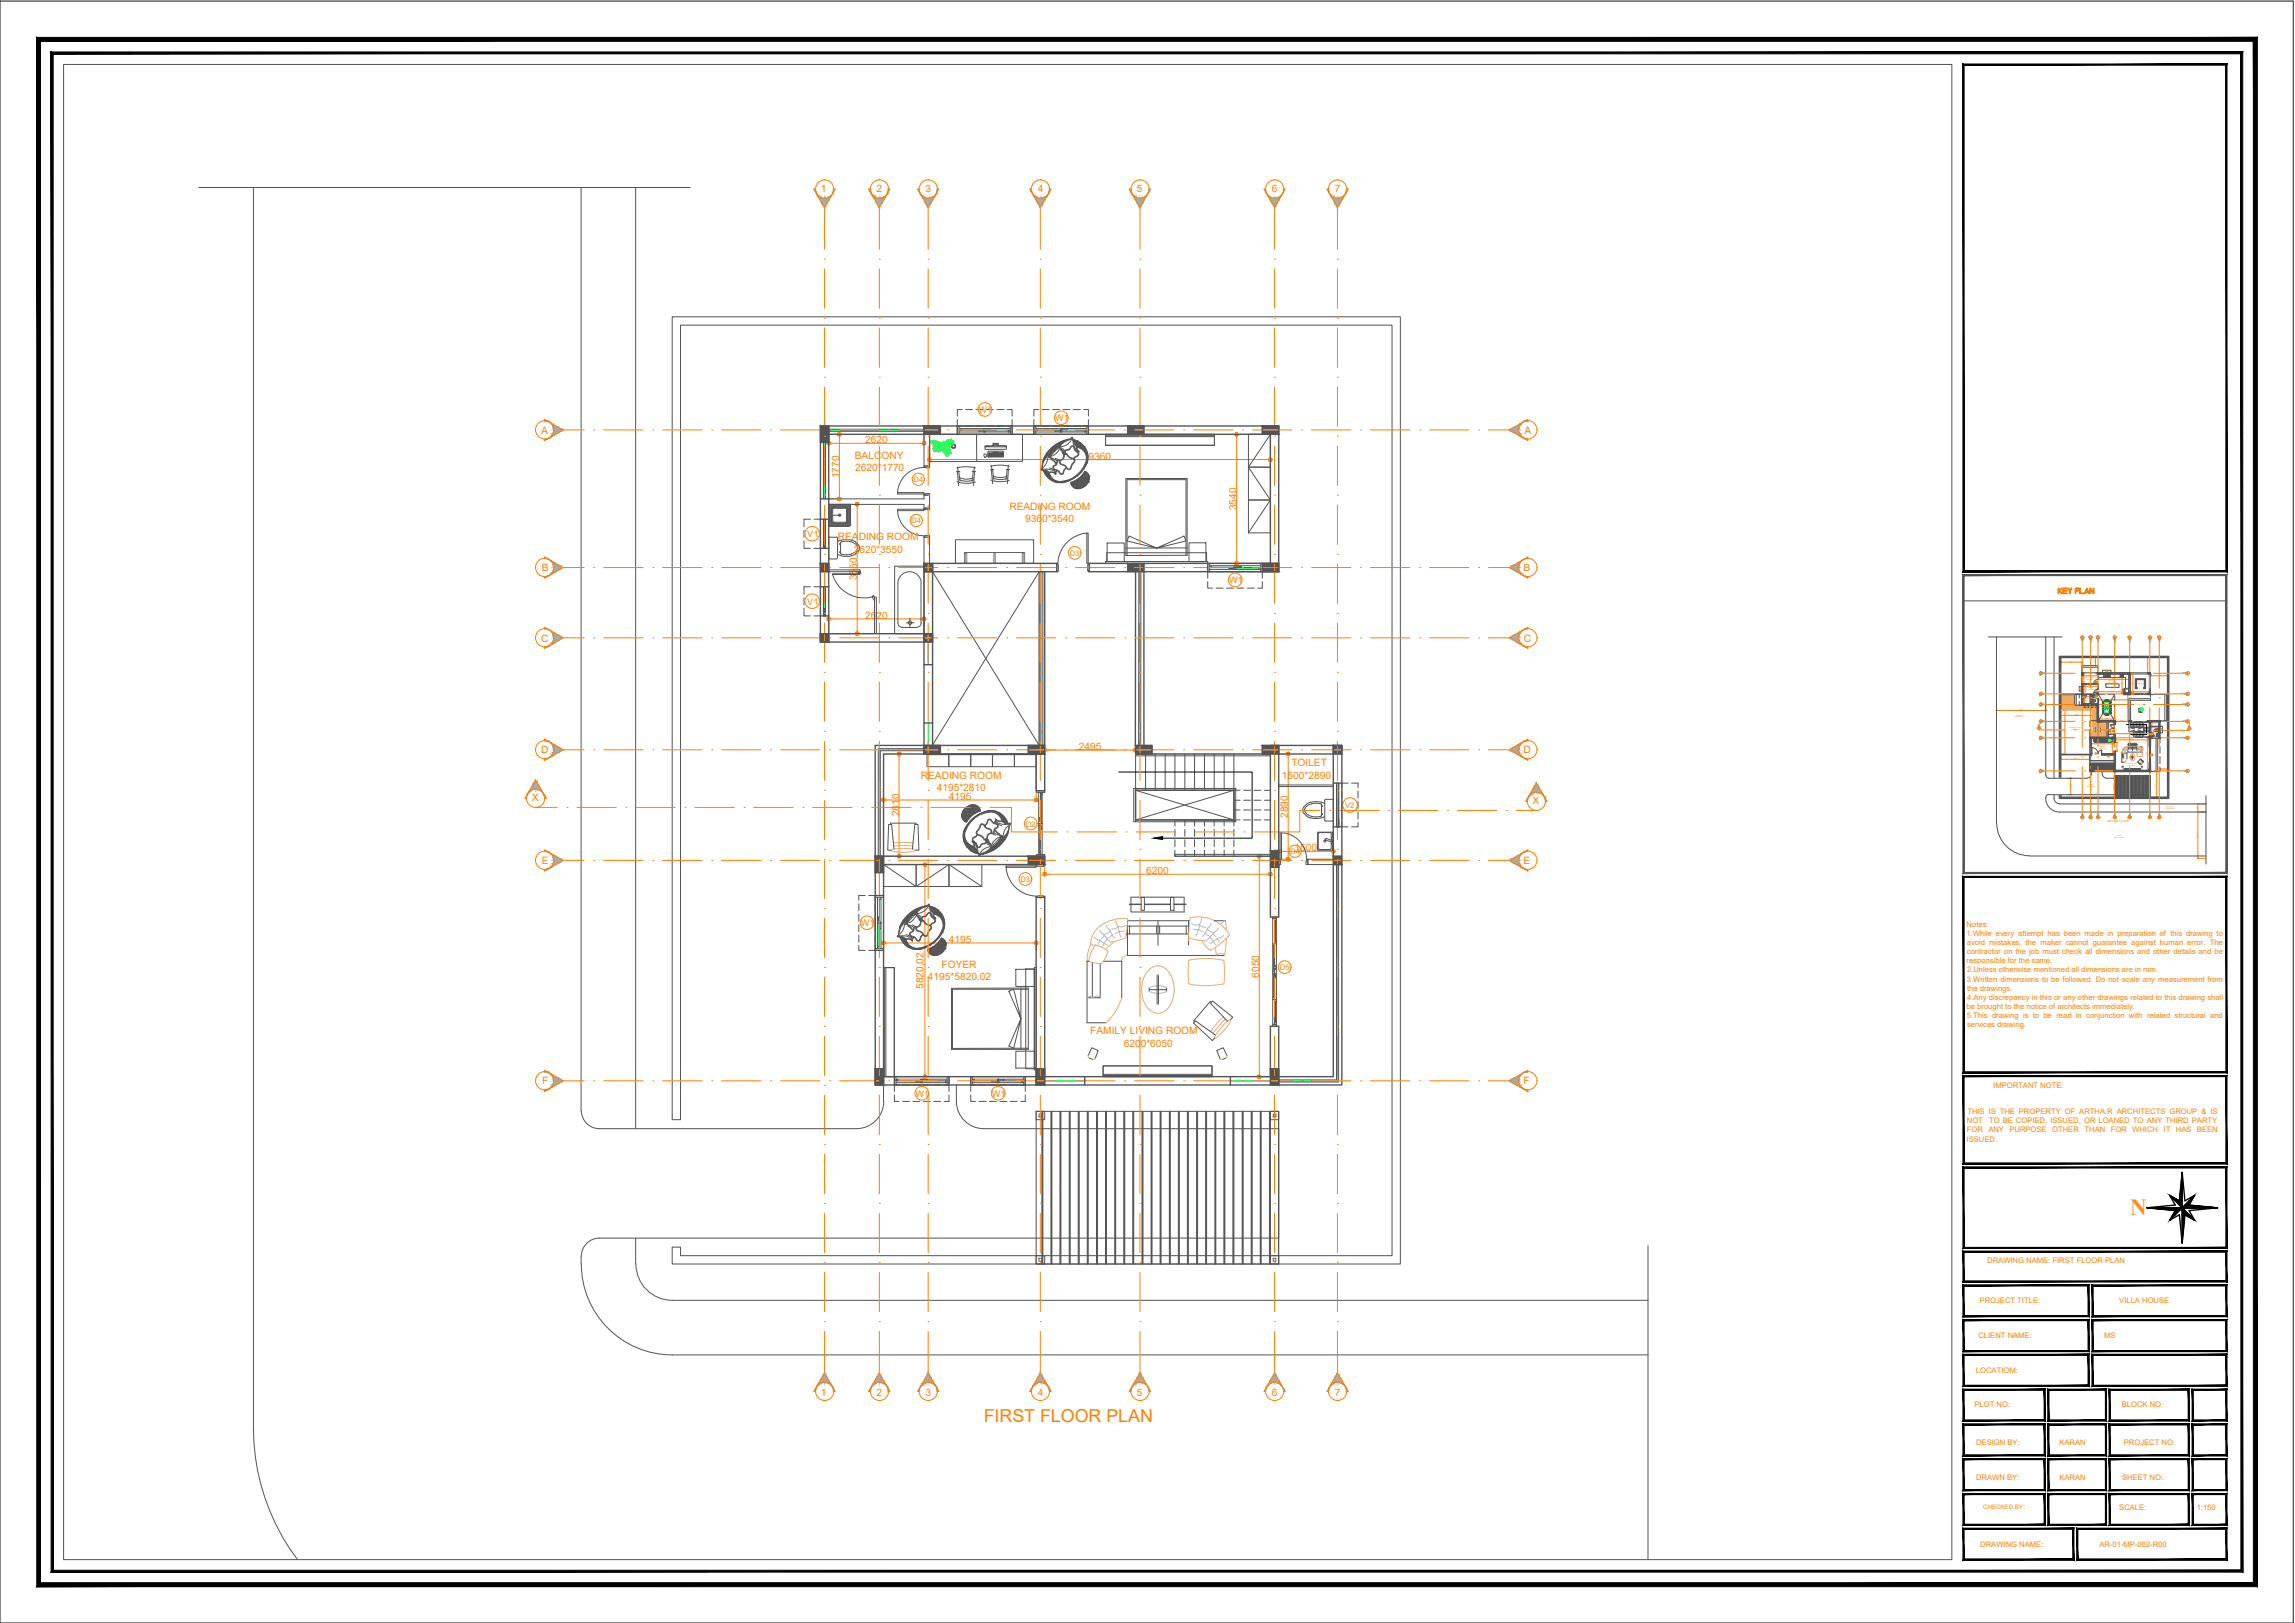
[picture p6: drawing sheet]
<svg xmlns="http://www.w3.org/2000/svg" width="420mm" height="297mm" viewBox="0 0 420 297" stroke-linecap="round" stroke-linejoin="round" font-family="sans-serif">
<defs><g id="words">
<text font-size="4.2" fill="#f8991e" x="390" y="222.3">N</text>
<text font-size="3.3" fill="#ff7f00" x="180.1" y="260.3">FIRST FLOOR PLAN</text>
<g font-size="1.9" fill="#ff7f00">
<text x="150.3" y="35.1">1</text>
<text x="160.5" y="35.1">2</text>
<text x="169.4" y="35.1">3</text>
<text x="190" y="35.1">4</text>
<text x="208.2" y="35.1">5</text>
<text x="232.8" y="35.1">6</text>
<text x="244.3" y="35.1">7</text>
<text x="99.1" y="79.4">A</text>
<text x="156.5" y="84">BALCONY</text>
<text x="158.4" y="81.1">2620</text>
<text x="279.1" y="79.4">A</text>
<text x="153.6" y="87.5" transform="rotate(-90 153.6 87.5)">1770</text>
<text x="156.5" y="86.2">2620*1770</text>
<text x="199.3" y="84.1">9360</text>
<text x="184.8" y="93.4">READING ROOM</text>
<text x="187.7" y="95.6">9360*3540</text>
<text x="226.4" y="93.4" transform="rotate(-90 226.4 93.4)">3540</text>
<text x="153.4" y="98.9">READING ROOM</text>
<text x="156.3" y="101.1">2620*3550</text>
<text x="99.2" y="104.5">B</text>
<text x="156.9" y="106.2" transform="rotate(-90 156.9 106.2)">3550</text>
<text x="278.9" y="104.5">B</text>
<text x="158.4" y="113.2">2620</text>
<text x="99.1" y="117.4">C</text>
<text x="279" y="117.4">C</text>
<text x="99.1" y="137.9">D</text>
<text x="197.5" y="137.3">2495</text>
<text x="278.9" y="137.9">D</text>
<text x="168.6" y="142.5">READING ROOM</text>
<text x="234.7" y="142.5">1500*2890</text>
<text x="236.4" y="140.3">TOILET</text>
<text x="97.4" y="146.6">X</text>
<text x="164.6" y="149.4" transform="rotate(-90 164.6 149.4)">2810</text>
<text x="171.5" y="144.7">4195*2810</text>
<text x="173.7" y="146.4">4195</text>
<text x="235.8" y="149.7" transform="rotate(-90 235.8 149.7)">2890</text>
<text x="280.6" y="147.1">X</text>
<text x="237" y="155.8">1500</text>
<text x="99.2" y="158.1">E</text>
<text x="209.8" y="160">6200</text>
<text x="278.9" y="158.1">E</text>
<text x="173.7" y="172.5">4195</text>
<text x="169.9" y="179.4">4195*5820.02</text>
<text x="172.4" y="177.1">FOYER</text>
<text x="230.5" y="178.9" transform="rotate(-90 230.5 178.9)">6050</text>
<text x="169.1" y="181" transform="rotate(-90 169.1 181)">5820,02</text>
<text x="199.6" y="189.3">FAMILY LIVING ROOM</text>
<text x="205.7" y="191.5">6200*6050</text>
<text x="99.3" y="198.4">F</text>
<text x="278.9" y="198.4">F</text>
<text x="150.3" y="255.5">1</text>
<text x="160.5" y="255.5">2</text>
<text x="169.4" y="255.5">3</text>
<text x="190" y="255.5">4</text>
<text x="208.2" y="255.5">5</text>
<text x="232.8" y="255.5">6</text>
<text x="244.3" y="255.5">7</text>
</g>
<g font-size="1.7" fill="#ff7f00">
<text x="179.2" y="75.6">W1</text>
<text x="193.2" y="77.1">W1</text>
<text x="147.8" y="98.3">V1</text>
<text x="225" y="106.8">W1</text>
<text x="147.8" y="110.6">V1</text>
<text x="157.6" y="169.5">W1</text>
<text x="167.6" y="200.7">W1</text>
<text x="181.6" y="200.7">W1</text>
</g>
<g font-size="1.4" fill="#ff7f00">
<text x="167.3" y="88.2">D4</text>
<text x="166.8" y="95.7">D4</text>
<text x="195.8" y="101.7">D3</text>
<text x="246.3" y="147.9">V2</text>
<text x="187.8" y="151.3">D2</text>
<text x="186.8" y="161.4">D3</text>
<text x="236.2" y="156.3">D4</text>
<text x="360" y="171.3">1.While every attempt has been made in preparation of this drawing to</text>
<text x="360" y="169.6">Notes:</text>
<text x="360.1" y="172.9">avoid mistakes, the maker cannot guarantee against human error. The</text>
<text x="234.3" y="177.5">D5</text>
<text x="360" y="176.3">responsible for the same.</text>
<text x="360.1" y="174.6">contractor on the job must check all dimensions and other details and be</text>
<text x="360.1" y="179.6">3.Written dimensions to be followed. Do not scale any measurement from</text>
<text x="360.1" y="178">2.Unless otherwise mentioned all dimensions are in mm.</text>
<text x="360" y="184.6">be brought to the notice of architects immediately.</text>
<text x="360.1" y="181.3">the drawings.</text>
<text x="360.1" y="183">4.Any discrepancy in this or any other drawings related to this drawing shall</text>
<text x="360.1" y="186.3">5.This drawing is to be read in conjunction with related structural and</text>
<text x="360.1" y="188">services drawing.</text>
<text x="360.2" y="203.9">THIS IS THE PROPERTY OF ARTHA.R ARCHITECTS GROUP &amp; IS</text>
<text x="364.9" y="199.1">IMPORTANT NOTE:</text>
<text x="360" y="208.9">ISSUED.</text>
<text x="360.1" y="205.6">NOT</text>
<text x="360.1" y="207.2">FOR</text>
<text x="364" y="207.2">ANY</text>
<text x="364.2" y="205.6">TO BE COPIED, ISSUED, OR LOANED TO ANY THIRD PARTY</text>
<text x="367.9" y="207.2">PURPOSE</text>
<text x="375.7" y="207.2">OTHER</text>
<text x="381.6" y="207.2">THAN</text>
<text x="386.4" y="207.2">FOR</text>
<text x="390.4" y="207.2">WHICH</text>
<text x="396.1" y="207.2">IT</text>
<text x="398.4" y="207.2">HAS</text>
<text x="402.2" y="207.2">BEEN</text>
<text x="363.8" y="231.1">DRAWING NAME: FIRST FLOOR PLAN</text>
<text x="362.4" y="238.5">PROJECT TITLE:</text>
<text x="388" y="238.5">VILLA HOUSE</text>
<text x="362.2" y="244.9">CLIENT NAME:</text>
<text x="385.2" y="244.9">MS</text>
<text x="361.7" y="251.3">LOCATIOM:</text>
<text x="361.5" y="257.5">PLOT NO:</text>
<text x="388.5" y="257.5">BLOCK NO:</text>
<text x="361.8" y="264.4">DESIGN BY:</text>
<text x="377" y="264.4">KARAN</text>
<text x="388.8" y="264.4">PROJECT NO:</text>
<text x="361.8" y="270.9">DRAWN BY:</text>
<text x="377" y="270.9">KARAN</text>
<text x="388.5" y="270.8">SHEET NO:</text>
<text x="370.4" y="276.3">:</text>
<text x="388" y="276.4">SCALE:</text>
<text x="402.2" y="276.4">1:150</text>
<text x="362.5" y="283.2">DRAWING NAME:</text>
<text x="384.3" y="283.2">AR-01-MP-002-R00</text>
</g>
<text font-size="1.1" fill="#ff7f00" x="363.1" y="276.3">CHECKED BY</text>
<text font-size=".5" fill="#ff7f00" x="385.7" y="150.4">GROUND FLOOR</text>
<g font-size=".3" fill="#ff7f00">
<text x="381.1" y="116.7">1</text>
<text x="382.7" y="116.7">2</text>
<text x="384" y="116.7">3</text>
<text x="387.1" y="116.7">4</text>
<text x="389.8" y="116.7">5</text>
<text x="393.5" y="116.7">6</text>
<text x="395.2" y="116.7">7</text>
<text x="373.4" y="123.3">A</text>
<text x="378.9" y="121.2">3840</text>
<text x="381.5" y="124.4" transform="rotate(-90 381.5 124.4)">2000</text>
<text x="381.7" y="124.1">UTILITY AREA</text>
<text x="382" y="124.4">2930*2000</text>
<text x="382.2" y="125.9">STORE</text>
<text x="382.3" y="123.7">2930</text>
<text x="382.4" y="125.6">2700</text>
<text x="383.6" y="121.4" transform="rotate(-90 383.6 121.4)">1470</text>
<text x="386" y="125">5580*3540</text>
<text x="386" y="124.7">KITCHEN</text>
<text x="386.7" y="124.3">5580</text>
<text x="388.5" y="125.4" transform="rotate(-90 388.5 125.4)">3540</text>
<text x="390.4" y="125.4" transform="rotate(-90 390.4 125.4)">3540</text>
<text x="391.4" y="125.2">POOJA</text>
<text x="393.2" y="122" transform="rotate(-90 393.2 122)">2770</text>
<text x="395" y="123.7">3110</text>
<text x="400.5" y="123.3">A</text>
<text x="368.9" y="131.3">9000 WIDTH</text>
<text x="369.2" y="131">ROAD</text>
<text x="369.7" y="130">9000</text>
<text x="373.4" y="129">C</text>
<text x="373.5" y="127.1">B</text>
<text x="377.7" y="129">POOL DECK</text>
<text x="379.9" y="130.9">5790</text>
<text x="380.7" y="126.2">V1</text>
<text x="381.6" y="128.3" transform="rotate(-90 381.6 128.3)">1700</text>
<text x="381.6" y="127.5">1275</text>
<text x="381.7" y="126.4" transform="rotate(-90 381.7 126.4)">1700</text>
<text x="381.8" y="129.4">V1</text>
<text x="382" y="126.3">2700*1700</text>
<text x="383.2" y="129.4">V1</text>
<text x="384.8" y="129.6">DINING AREA</text>
<text x="384.8" y="129.9">5360.59*4770</text>
<text x="385.4" y="131.6">2930</text>
<text x="386.2" y="126.6">4580</text>
<text x="386.4" y="128">5360,59</text>
<text x="389.6" y="129.8" transform="rotate(-90 389.6 129.8)">4770</text>
<text x="391.2" y="129">COURTYARD</text>
<text x="391.4" y="126.6">3470</text>
<text x="400.4" y="127.1">B</text>
<text x="400.4" y="129">C</text>
<text x="373.2" y="133.4">X</text>
<text x="373.4" y="132.1">D</text>
<text x="373.5" y="135.2">E</text>
<text x="378" y="134.3" transform="rotate(-90 378 134.3)">8060</text>
<text x="378.8" y="133.3">SWIMMING POOL</text>
<text x="379.3" y="133.6">5790*8060</text>
<text x="384.2" y="137.1">4195*2770</text>
<text x="384.4" y="136.7">FOYER</text>
<text x="384.6" y="136.1">4195</text>
<text x="386.7" y="136.8" transform="rotate(-90 386.7 136.8)">2770</text>
<text x="387.6" y="137" transform="rotate(-90 387.6 137)">1600</text>
<text x="388.2" y="132">2500</text>
<text x="390.1" y="135.4">6200</text>
<text x="393.7" y="132.9">1500*2890</text>
<text x="394" y="133.9" transform="rotate(-90 394 133.9)">2890</text>
<text x="394" y="132.5">TOILET</text>
<text x="394.1" y="134.8">1500</text>
<text x="400.4" y="132.1">D</text>
<text x="400.4" y="135.2">E</text>
<text x="400.7" y="133.5">X</text>
<text x="373.5" y="141.2">F</text>
<text x="379.6" y="139">5345</text>
<text x="382.4" y="143.7">ROAD</text>
<text x="385.8" y="138.5">W1</text>
<text x="389.3" y="139.8">LIVING ROOM</text>
<text x="389.6" y="140.2">6200*6050</text>
<text x="393.1" y="138.3" transform="rotate(-90 393.1 138.3)">6050</text>
<text x="395.8" y="140.7">1380</text>
<text x="400.4" y="141.2">F</text>
<text x="379.1" y="144.2" transform="rotate(-90 379.1 144.2)">3000</text>
<text x="381.1" y="149.8">1</text>
<text x="382" y="144">3000 WIDTH</text>
<text x="382.7" y="149.8">2</text>
<text x="384" y="149.8">3</text>
<text x="387.1" y="149.8">4</text>
<text x="389.8" y="149.8">5</text>
<text x="393.5" y="149.8">6</text>
<text x="394.8" y="144" transform="rotate(-90 394.8 144)">4679,98</text>
<text x="395.2" y="149.8">7</text>
<text x="396.5" y="148.1">1500 WIDTH</text>
<text x="396.5" y="147.7">FOOTPATH</text>
<text x="402.4" y="148.2" transform="rotate(-90 402.4 148.2)">1500</text>
<text x="387" y="153.4">8443.13 WIDTH</text>
<text x="387.6" y="153.1">ROAD</text>
<text x="402.3" y="153.4" transform="rotate(-90 402.3 153.4)">8443,13</text>
</g>
<g font-size=".2" fill="#ff7f00">
<text x="383.6" y="124.8">D4</text>
<text x="385.5" y="123">W2</text>
<text x="383.6" y="127.5">D4</text>
<text x="383.7" y="126.6">D4</text>
<text x="383.5" y="138">D1</text>
<text x="386.6" y="133.9">D1</text>
<text x="393.7" y="134.5">D4</text>
<text x="395.5" y="133.6">V2</text>
<text x="393.8" y="138.2">D5</text>
</g>
</g></defs>
<!-- layer: S-DIM -->
<g fill="none" stroke="#ff7f00" stroke-width=".18">
<path d="M153.7 79.5h-2v1.6M169.2 79.5v1.6M170.2 79.5v4.6M226.4 79.5h6.2v4.6M151.7 92.3h5.2M151.7 91.3h2M152.4 81.1h16.1M153.7 80.2v10.4M156.9 93v22.3M170.9 84.1h61M226.4 80.2v22.2M151.7 113.2v2.8h5.2"/>
<path d="M152.4 113.3h16.1M169.2 113.2v2.8M226.4 103.1h6.2M164.6 138.6v17.5M164.6 138h-2.8v8.4M189.7 138v8.4M191.3 136.5v.8M191.9 137.3h15.3M207.9 136.5v.8M234.1 138h1.7M235.8 138.6v18M365.5 128.8v1.2"/>
<path d="M365.6 130h8.8M374.5 128.8v1.2M377.3 138h.7M377.3 121.2v.6M377.3 138.2v.8M377.4 130.9h5.5M377.4 139h5.1M377.4 121.2h3.6M378 129.9h-.7v1M378 130v7.9M381.1 125.1h.4M381.1 121.2v.6"/>
<path d="M381.2 123.7h2.7M381.3 127h.4M381.3 128.8h.3M381.4 125.6h2.5M381.4 127.5h1.1M381.5 123.1h-.4v.6M381.5 123.2v1.8M381.6 127.1h-.3v.4M381.6 127.2v1.5M381.7 125.3h-.4v.3M381.7 125.4v1.5M382.6 127.1v.4"/>
<path d="M382.6 138.2v.8M382.9 135.2v.9M382.9 136.1h4M383.1 129.9v1M383.6 120.3h.4M383.6 121.8h.4M383.6 120.4v1.3M384 123.1v.6M384 125.3v.3M384.2 124v.3M384.2 126.6v.5M384.2 127.9v.2"/>
<path d="M384.2 131.6v.3M384.3 124.3h5.4M384.3 126.6h4.4M384.3 131.6h2.7M384.3 128.1h5.2M386.7 135.2h.4v.9M386.7 138h.4M386.7 135.3v2.5M387.1 131.6v.3M387.3 131.9v.1M387.3 134.9v.5M387.3 135.9h.3"/>
<path d="M387.3 137.5h.3M387.4 135.4h6M387.4 132h2.3M387.6 136v1.4M388.5 123.3h1.3M388.5 126.9h1.3M388.5 123.4v3.4M388.8 126.6v.5M389.6 131.9h.2v.1M389.6 127.1h.2M389.6 127.2v4.6M389.8 124v.3"/>
<path d="M390 123.3h.5M390 126.6v.3h.5M390.1 126.6h3.3M390.5 123.5v3.2M393.1 134.9h.4v.5M393.2 120.4v2.6M393.2 135v5.9M393.2 123.1h.5v.6M393.2 120.3h.5M393.5 126.6v.3M393.7 134.8v.2h.3M393.7 132.1h.3"/>
<path d="M393.8 123.7h2.9M393.8 134.8h1.3M394 132.2v2.7M395.2 134.8v.2M396.8 123.1v.6M161.8 156.7h2.8M162.4 146.4h26.7M168.7 158.2h.6M169.3 158.9v37.5M191.3 156.7v3.3M230.5 156.7h2.1v3.3M230.5 157.4v39"/>
<path d="M234.1 155.8v1.5h1.7M234.8 155.8h8.7M244.1 155.8v1.5M378.5 142.4h.6M378.5 145.4h.6M379.1 142.5v2.8M393.1 141h.4M393.7 141.2h1.1M393.7 145.9h1.1M394.8 141.3v4.5M395.4 140.7v.5M395.5 140.7h1.2"/>
<path d="M396.8 140.7v.5M402.4 148.6h1.5M402.4 157.1h1.5M402.4 147.2v1.3M402.4 148.7v8.3M402.4 147.1h1.5M161.8 172.6v1.3M162.4 172.6h26.7M189.7 172.6v1.3M191.9 160h40M168.7 197h.6M230.5 197h2.1"/>
</g>
<!-- layer: 0 -->
<g fill="none" stroke="#ff7f00" stroke-width=".18">
<path d="M153.7 79.8v.4M226.4 79.8v.4M152.1 81.1h.3M153.7 90.6v.4M156.9 92.7v.3M168.5 81.1h.3M170.5 84.1h.4M231.9 84.1h.3M152.1 113.3h.3M156.9 115.3v.3M168.5 113.3h.3M226.4 102.4v.4"/>
<path d="M164.6 138.3v.3M191.6 137.3h.3M207.2 137.3h.4M235.8 138.3v.3M365.5 130v.1M365.5 130h.1M365.6 130h.1M374.4 130l.1 .1M374.5 130h.1M374.5 130l.1 .1M374.6 130h.1M377.2 130.9h.1"/>
<path d="M377.2 139h.1M377.2 121.2h.1M377.2 121.1v.1M377.2 138.9v.1M377.3 130.9h.1M377.3 138.9v.1M377.3 121.1v.1M377.3 139h.1M377.3 121.2h.1M377.4 130.9l-.2 .1M378 129.9h.1M378 130h.1"/>
<path d="M378 138v.1M378 137.9v.1M378.1 138l-.1 .1M378.1 138h-.1M381 121.2h.1M381.1 123.6v.1M381.1 121.1v.1M381.1 121.2h.1M381.2 123.7h.1M381.3 125.6h.1M381.3 127.6h.1M381.3 127.5h.1"/>
<path d="M381.3 125.5h.1M381.4 125.6h.1M381.4 127.5h.1M381.5 123.2h.1M381.5 123.1h.1M381.5 125.1v.1M381.5 125v.1M381.6 123.1h.1M381.6 125.1l-.1 .1M381.6 127.1v.1M381.6 128.8h.1M381.6 127.1h.1"/>
<path d="M381.6 128.7v.1M381.7 125.3h.1M381.7 125.2v.1M381.7 127.1v.1M381.7 128.8h.1M381.7 125.2l.1 .1M381.7 126.9v.1M381.7 126.9h.1M381.8 126.9v.1M381.8 125.3l-.1 .1M382.5 127.5h.1M382.5 139h.1"/>
<path d="M382.6 127.5h.1M382.6 138.9v.1M382.6 139h.1M382.7 127.5h.1M382.7 139h.1M382.7 138.9v.1M382.8 136.1h.1M382.8 136.2h.1M382.9 136.1h-.1M382.9 136.1h.1M383 130.9h.1M383.1 130.9h-.2"/>
<path d="M383.6 120.3h.1M383.6 120.3v.1M383.6 121.7v.2M383.7 121.8l-.1 .1M383.7 121.8h-.1M383.9 123.7h.1M383.9 125.6h.2M384 123.6v.1M384 125.6h.1M384 125.5h.1M384 123.6l.1 .1M384 123.7h.1"/>
<path d="M384.1 126.6h.1M384.1 131.6h.1M384.1 124.3v.1M384.2 124.3h.1M384.2 126.6h.1M384.2 131.6h.1M384.2 128l.1 .1M384.2 124.3v.1M384.2 128v.1M384.3 124.3h.1M384.3 126.6h.1M384.3 131.6h.1"/>
<path d="M386.7 135.2h.1M386.7 137.9h.1M386.7 138h.1M386.7 135.1v.1M386.7 135.1v.2M386.7 137.8v.1M386.8 135.2h.1M386.8 138h-.1M386.8 137.9l-.1 .1M386.9 136.1h.2M387 136.2h.1M387 131.6h.1"/>
<path d="M387.1 136.1h-.1M387.1 131.6h.1M387.1 136.1h.1M387.2 132h.1M387.3 135.4h.1M387.3 132h.1M387.3 135.4l-.1 .1 .2-.1M387.5 135.8v.1M387.5 137.4v.1M387.6 135.8h.1M387.6 135.8v.1M387.6 137.4v.1"/>
<path d="M387.6 135.9v.1M387.6 137.4h.1M387.6 137.5h.1M388.5 126.9h.1M388.5 123.3h.1M388.5 126.8h.1M388.5 123.4h.1M388.7 126.6h.1M388.8 126.6h.1M389.5 128.1h.1M389.5 127.1v.1M389.6 131.9h.1"/>
<path d="M389.6 131.8v.1h-.1M389.6 128.1h.1M389.6 127.2h.1M389.6 127.1v.1M389.7 132l.1 .1M389.7 132h.1M389.8 124.3h-.1M389.8 124.4h.1M389.8 124.3l-.1 .1M389.8 124.3h.1M389.8 132v.1M390 126.6h.1"/>
<path d="M390.1 126.6h.1M390.5 123.4v.1M390.5 126.7v.1M393.1 135h.1M393.1 120.3v.1M393.2 134.9h-.1M393.2 134.9h.1M393.2 123.1l-.1 .1M393.2 120.3v.1M393.2 120.3h.1M393.2 123h.1M393.2 123.1v.1"/>
<path d="M393.2 123.1h.1M393.4 126.6h.1M393.4 135.4h.1M393.4 135.5h.1M393.5 135.4h.1M393.5 135.5h.1M393.5 126.6h.1M393.7 134.8v.1M393.7 123.7h.1M393.7 134.8h.1M393.7 123.6v.1M393.7 123.6h.1"/>
<path d="M393.8 123.7h-.1M393.8 134.8l-.1 .1M394 132.1h-.1M394 135.1h.1M394 132.2h.1M394 134.9h.1M394 132.1v.1M394 132.1l-.1 .1M395.1 134.8h.1M395.3 134.8l-.1 .1M396.7 123.7h.2M396.8 123.7h.1"/>
<path d="M396.8 123.6v.1M396.9 123.6l-.1 .1M162.1 146.4h.3M164.6 156.1v.3M169.3 158.6v.3M189.1 146.4h.3M230.5 157v.4M234.4 155.8h.4M235.8 156.6v.3M243.5 155.8h.3M379.1 142.4h.1M379.1 145.4h.1"/>
<path d="M379.1 142.4v.1M379.1 145.3v.1M379.1 145.5h.1M393.2 140.9l-.1 .1M393.2 141h.1M394.8 145.9h.1M394.8 141.2h.1M394.8 141.3h.1M394.8 145.8v.2M394.9 141.2l-.1 .1M394.9 145.9h.1M394.9 141.2h-.1"/>
<path d="M394.9 145.9v.1M395.4 140.7h.1M395.4 140.8h.1M395.5 140.7h.1M396.8 140.7h.1M396.8 140.8h.1M396.8 140.7h-.1M402.3 148.6l.1 .1M402.3 157.1h.1M402.3 147.1v.1M402.4 157.1h.1M402.4 147.2h.1"/>
<path d="M402.4 147.1h.1M402.4 148.7h.1M402.4 148.6h.1M402.4 148.5v.1M402.4 157h-.1M402.4 148.6v.1M162.1 172.6h.3M189.1 172.6h.3M191.6 160h.3M231.9 160h.3M169.3 196.4v.3M230.5 196.4v.3"/>
</g>
<!-- layer: Level -->
<g fill="none" stroke="#545454" stroke-width=".18">
<path d="M379.8 127.1h1.3v2h-1.3zM380.1 127.1v2M381.1 123.1v-1.3h2.9v1.3M381.1 122.1h2.9M382.6 138.2v1.6h4.5M382.6 139.2h4.5M382.6 139.5h4.5M383.3 133v1M383.6 133v1M383.9 133v1M384 123.1h-2.9v2M384.2 123.3h5.6v2.7h-.7v-2h-4.9z"/>
<path d="M384.3 133v1M384.6 133v1M385.5 125.2h2.4v.6h-2.4zM385.7 132.1v2.8M386 132.1v2.8M387.1 132.6v1.8M390 123.1h3.7v4h-3.7M390 123.3h3.5v3.6h-3.5M391.6 129.7h.6v.7h-.6zM391.6 129.8h.5v.5h-.5zM393.7 127.9h-3.9v4M393.7 136.6v3"/>
<path d="M394.7 135.2v6M395 135.2v6h-1.3M395.4 131.9h1.4M396.8 127.1h-3.1v1.1h-3.6v3.7"/>
</g>
<!-- layer: Furniture -->
<g fill="none" stroke="#545454" stroke-width=".18">
<path d="M170.2 79.5h17v4.9l-17 .1zM178.8 79.5v5M202.4 79.5h19.9v2h-19.9zM202.4 79.7h19.9M202.4 79.9h19.9M228.6 79.5h4v6h-4zM232.6 79.5l-4 6 4 6-4 6M174.3 81.5l.4-.1v.5h-.3zM174.4 81.3l.2-.1 .3 .2a.45 .45 0 0 1-.2 .7l-.4-.1-.1-.2v-.3M174.9 98.8h14.3v4.3h-14.3zM175.1 86.3h.6M175.2 88.2l1.7 .3 1.7-.3"/>
<path d="M175.3 86.3l.2 2.6M175.3 85.5l.1 .8M175.5 86.2l.3 1.8M175.6 87.8l1.3 .3 1.3-.3M175.6 87.4l1.3 .3 1.3-.3M178 86.3h.6M178.2 86.2l-.2 1.9M178.4 85.5l-.1 .8M178.4 86.3l-.2 2.5M178.6 85.6l-1.7-.2-1.7 .2M180.2 83.1l.4 .1v.4l-.1 .1-.3-.1zM180.3 81.8l.1-.2h3.9l-.1 .2h-3.9v.4h3.9v-.4"/>
<path d="M180.7 81.6h.2M180.9 82.6h2.7l.1 1h-2.8zM180.9 83.3h.2l-.1 .3zM180.9 83.1l.2-.1-.2 .3M181 82.9h.4M181.1 83.4h.1l-.1 .1M181.1 83h.2v.2h-.2M181.2 83h.1M181.3 83.4l-.2-.2 .1 .2h.2v.2l-.2-.1M181.4 86h.5M181.4 87.9l1.7 .3 1.7-.3M181.4 83.3l-.1-.1 .1 .2"/>
<path d="M181.4 83h-.1l.1 .2M181.5 86l.2 2.5M181.5 85.2l.1 .8M181.5 83.4l.2 .1M181.5 83.3l.2-.1 .2 .2M181.5 83.2v-.2l.4 .2v.1h-.1M181.5 83l.5-.1-.1 .1M181.5 83h.4M181.7 83.4l-.2-.1v.3l.2-.1M181.7 83.4h.1M181.7 83.4h.1l-.1 .1M181.7 82.9h.1"/>
<path d="M181.7 85.9l.2 1.8M181.7 81.6l.1-.3 .1 .3M181.7 87.5l1.4 .3 1.3-.3M181.7 87.1l1.4 .3 1.3-.3M181.8 83.5l.3-.1-.2 .1M181.8 81.3v-.2h1l-.2 .5M181.9 83.2v-.2l.2 .2M181.9 82.7h.1M181.9 83h.1M181.9 82.9l-.1 .1M181.9 83.3l.1 .1M182 83.3h.1v.1"/>
<path d="M182 83l.1 .2M182 82.9l-.1 .1M182.1 83.3v-.1l.1 .1M182.1 82.7h.1M182.1 83.4l.1 .1h-.1M182.1 83.3h.2v.1M182.1 83h.1v.2M182.2 82.9h-.2l.2 .1M182.2 81.4h.1M182.2 82.9h.1M182.2 83.5l.3-.1-.2 .1M182.2 83.4h.1"/>
<path d="M182.2 81.3l.2 .1h-.2zM182.2 83.2l.1 .1M182.2 83l.2 .2M182.2 82.7h.1M182.3 83l.1-.1v.1M182.3 82.9v.1M182.3 83.3l.1 .1h.1v-.2h.1v.1M182.3 83.2h.2M182.4 82.9h.1M182.4 82.9l-.2 .1M182.5 83v.2M182.5 83h.1"/>
<path d="M182.5 83l.1 .2M182.5 82.7h.1M182.5 83.4l.6 .1h-.6M182.5 83.3h.2M182.5 82.9h.2M182.6 83.2h.1M182.6 83.2l.2 .1M182.6 83h.2M182.7 82.9v.1M182.7 82.7h.1M182.7 83l.1-.1v.1M182.8 83.2l.1 .1"/>
<path d="M182.8 81.3v.3M182.8 83.3l-.1 .1M182.8 82.9l-.2 .1M182.8 83h.2l-.1 .2M182.9 83.2l.1 .1M182.9 83l-.1 .2M182.9 82.9h-.1M183 83.3h-.2v.1M183 83h.1M183 82.9h-.1M183.1 83.4v-.1l.1 .1M183.1 83.3l-.1 .1"/>
<path d="M183.1 83.4h.2l-.2 .1M183.1 83.2h.2l-.1 .1M183.1 83h.2M183.2 83l-.2 .2 .1 .1M183.2 83.2v-.2h.1v.2M183.2 82.9h-.2M183.3 83l.1-.1-.1 .1M183.3 83.3v.1M183.3 83.2l.3 .1v.1M183.3 82.9h.2v.1M183.3 82.9h-.1M183.3 83.4v.1"/>
<path d="M183.3 83.3h.1M183.4 83.5l.2 .1v-.2l-.1 .1M183.4 83v.2M183.4 82.9h.2v.1M183.4 83.4h.1M183.5 83.2h.1v.1M183.5 83h.1v.2M183.5 82.9h.1M183.7 81.6h.2M184.4 85.9l-.2 1.9M184.6 85.9l-.2 2.6M184.6 85.1l-.1 .9"/>
<path d="M184.8 85.3l-1.7-.2-1.7 .2M184.8 85.9l-.6 .1M190.5 86l.4-.1 .1 .1a.74 .74 0 0 1 .9 .3l.2 .1a1.33 1.33 0 0 1 1.2 .3M190.8 86l.3 .2 .3-.1a1.54 1.54 0 0 0 1.4 .4l.3 .1 .2 .2v-.4l.3-.3M190.9 84.5h.1M190.9 84.4h.1M190.9 84.3h.1M191 84.2h.1M191 85.9a3.4 3.4 0 0 1 2.1 .4M191.1 84l-.1 .2M191.1 86.2l.6 1M191.1 84l-.2 .6"/>
<path d="M191.1 86.2v.1M191.2 83.7l-.1 .4M191.2 86.2v.4M191.3 83.6h.2M191.3 86.1h.1M191.3 86.7h.6M191.3 86.6h.6M191.3 86.5h.7M191.3 86.3l.6 .1M191.3 83.5h.2M191.3 83.6v.3M191.3 86.1v.1h-.2"/>
<path d="M191.3 86.8l.6 .1M191.4 86.9l.5 .1M191.4 83.4h.1M191.4 83.3h.1M191.4 83.6v.1M191.5 86.9v.1M191.5 86.1l-.1 .2M191.5 83.2h.1M191.6 86.2v.1M191.6 83l.1 .1M191.6 83.5a2.65 2.65 0 0 0-.8 2.2l-.3 .3h.4M191.6 86.9v.2"/>
<path d="M191.6 86.3h.1M191.6 83h.1M191.7 86.3l-.4-.1v.5M191.7 83v.2M191.7 86.9v.3M191.7 83h.7M191.7 87.2a3.1 3.1 0 0 0 2.8 1.1M191.7 82.9h.7M191.7 82.8v.2M191.8 82.7l.6 .1M191.8 86.9v.4M191.8 83v.2"/>
<path d="M191.9 83.7a2.88 2.88 0 0 1-.9 1.8M191.9 87.4h.5M191.9 82.7h.5M191.9 83.5l-.3-.2 .1 .3a2.71 2.71 0 0 0-.9 2.2l-.2 .1M191.9 83.4l-.3-.3v.4M191.9 83.4l.2 .2-.2-.1M191.9 87.3l.5 .1M191.9 87.2h.4M191.9 87.1h.3M191.9 87h.3M191.9 87v.4M191.9 87.5l.6 .1"/>
<path d="M191.9 82.5l.5 .1M191.9 83v.3M192 86.4a2.18 2.18 0 0 0 2.5 1.8M192 86.5l-.1 .5M192 82.5h.4M192 83v.5M192.1 87.7h.4M192.1 86.8l-.1 .2M192.1 83.7l.3-.1 .2 .4 .9 .7M192.1 85.6l.6 .2 .5 .5M192.1 82.4h.3M192.2 87h.1"/>
<path d="M192.2 87.7h.1M192.2 83l-.1 .5M192.2 83v.5M192.2 82.2v.2M192.3 87.7v.1M192.3 83.3h.1M192.4 83.1v.1M192.4 83h.1M192.4 83l-.1 .3M192.4 82.1l-.1 .3M192.4 87.7v.2M192.4 83.5l-.3 .2"/>
<path d="M192.4 82.4l.6 .1M192.4 82.3l.7 .1M192.4 82.2h.7M192.4 82.4v.6M192.5 87.7v.2l.6 .1M192.5 87.8h.4M192.5 87.7h.2M192.5 82.1h.6M192.5 82l-.1 .4M192.5 83.8l1 .6M192.5 87.5v.2M192.5 81.9l.6 .1"/>
<path d="M192.5 82.4l-.1 .6M192.6 87.7h.1M192.6 81.9h.6M192.7 88l.4 .1M192.7 82.4l-.1 .5M192.7 81.8h.5M192.7 82.4v.3M192.8 81.7v.1M192.9 82.5v.1M193 81.6v.2M193 82.5h.1M193.1 81.5l-.1 .3"/>
<path d="M193.1 88l-.1 .2M193.2 81.8l.5 .1M193.2 81.6h.6M193.2 81.8l-.1 .5M193.2 83.9l.5 .3M193.2 88v.3M193.2 81.5l.6 .1M193.2 81.4v.4M193.3 81.4h.5M193.3 81.8l-.1 .4M193.3 88.1v.2M193.4 81.8l-.1 .3"/>
<path d="M193.4 88.1v.2M193.5 86.1l-.2 .3v.4M193.5 81.9v.1M193.5 88.2v.1M193.5 81.2l.7 .1M193.6 81.9h.1M193.7 88.2l-.1 .2M193.7 81.1v.1M193.7 81.9h.1M193.8 88.3h.6M193.8 88.2v.2M193.8 81.4l.3 .3 .1 .6 .7 .8"/>
<path d="M193.8 81.1v.1M193.8 81.6v.2l-.6-.1M193.9 82.3l-.2 .4-1 .8M193.9 81.1l.5 .1M193.9 81.7l-.8 .6-1.1 1.4h.3l.2 .4 .9 .8M193.9 81.6v.1M193.9 81.5h.3M194 81.4l.2 .2M194 81.9l.1 .4 .3 .3 .4 .6-.4-.5M194 84.3l-.3 .1a.95 .95 0 0 1-.8 1l.1 .4a2.25 2.25 0 0 1 1.3 .9h.2l.2-.5 .5-.6M194 81.9l-1 .8-.5 .7M194 81.2v.2"/>
<path d="M194.1 84.2h-.4l-.2 .2a1.18 1.18 0 0 1-.7 1 .67 .67 0 0 0 .8 .7l.2 .2a.64 .64 0 0 0 .7 .5l.4-.9 .3-.2M194.1 81.3v.1h-.3M194.1 81.6l.2 .6 .3 .3 .4 .6M194.2 81.3h.1M194.3 80.8h.3M194.4 82l.5 .6M194.4 88.3h.1M194.4 88.2v.2M194.5 81.1l-.6-.1v.4l-.5-.1M194.5 80.8h.1M194.5 88.2v.2M194.6 80.7v.3l-.5-.1"/>
<path d="M194.6 88.2v.1M194.8 88.2l-.1 .1M194.8 83.2l.5-.2 .2 .3a1.13 1.13 0 0 0 1.1 .7l.2 .4-.5 .6-.3 .8-.2 .2-.3-.1-.6-.7-.6-.2a.5 .5 0 0 1-.4-.5 .5 .5 0 0 1 .5-.4 .64 .64 0 0 0 .3-.8zM194.8 80.7v.1M194.9 88.1v.2M194.9 83.3l.3-.2a1.61 1.61 0 0 0 1.2 .9l.3 .2v.2l-.4 .5-.3 .8-.3 .2-.2-.1a2.19 2.19 0 0 0-1.4-1v-.4a1.15 1.15 0 0 0 .8-1.1zM194.9 80.7h.1M195 88.1v.2M195 80.6h.2M195 80.7h-.3v.2M195.1 83a.45 .45 0 0 1-.1-.5 .45 .45 0 0 1 .5-.2l.3-.2a.45 .45 0 0 1 .5-.5 .45 .45 0 0 1 .4 .5l.8 .9a.73 .73 0 0 1-.7 .7l-.2 .3M195.2 83a.4 .4 0 0 1-.1-.5 .4 .4 0 0 1 .5-.1l.6-.6 .3-.1a1.91 1.91 0 0 0 .9 1.3v.3l-.9 .6"/>
<path d="M195.3 80.5h.1M195.4 88h.2M195.4 88.1h-.3l.1 .1M195.4 80.5h.1M195.5 88h.1M195.5 80.4v.1M195.6 80.4h.1M195.7 87.9v.1M195.7 80.4h.1M195.8 80.4a6.2 6.2 0 0 0-4.7 3.6M195.8 88h.1M195.8 87.9v.1"/>
<path d="M195.8 87.8l.2 .1M196 88.5h.6M196 88.3v.1M196 87.7l.2 .1M196.1 80.3l-.9 .3-1.1 .8M196.1 80.6a2.47 2.47 0 0 1-1.9 1.2M196.1 88.6l.5 .1M196.1 80.3l.2-.3 .1 .4M196.1 88.7l.5 .1M196.2 88.3l-.1 .2M196.2 88.8l.4 .1M196.2 87.7h.1"/>
<path d="M196.3 80.5l.7 1.2 .3 .9M196.3 80.2l-.1 .2-1.3 .5-.7 .6M196.3 80.1v.3M196.3 89h.2M196.3 88.2v.3M196.4 80.4l.7 1.2 .3 .9M196.4 88.2l-.1 .3M196.4 87.6h.1M196.4 80.8a2.94 2.94 0 0 0 .8 1.7M196.4 89.1h.1M196.4 80.5a3.3 3.3 0 0 1 2.7 2.2 3.3 3.3 0 0 1-.9 3.4 6.2 6.2 0 0 1-3.6 2.2M196.5 80.5h.1"/>
<path d="M196.5 87.5v.1M196.5 88.1v.4M196.6 88.5l.6 .1M196.6 88.5l-.1 .7M196.6 87.5h.1M196.6 80.6h.1M196.6 88.3h.7M196.6 88.3l.7 .1M196.6 88.5h.6M196.6 88.1l.7 .1M196.6 88.1v.4M196.6 80.5v.2"/>
<path d="M196.7 88.6l-.1 .6 .5 .1M196.7 88l.6 .1M196.7 81l.5 .1M196.7 80.9h.5M196.7 80.5v.3M196.7 87.4h.1M196.8 81.1h.4M196.8 88.6l-.1 .6M196.8 81.2l.4 .1M196.8 89.4h.3M196.8 87.3h.1M196.8 80.5v.4"/>
<path d="M196.9 88h.4M196.9 88.6l-.1 .7M196.9 81.4h.3M196.9 80.6v.3M197 87.9v.1M197 87.2h.1M197 88.6l-.1 .7M197 81.5h.2M197.1 80.6l-.1 .3M197.1 87.8v.2M197.1 88.6v.7M197.1 81.6h.1"/>
<path d="M197.1 87.1h.1M197.1 81.9a2.03 2.03 0 0 1 1.6 2.8 4.9 4.9 0 0 1-5.4 3.3 2.08 2.08 0 0 1-1.2-1.5M197.1 89.2l.7 .1M197.1 89.3l.7 .1M197.1 80.7v.2M197.1 81.6v.1M197.1 89.3v.1M197.1 81.7l.7 .1M197.1 81.6h.7M197.2 81.7a2.18 2.18 0 0 1 1.6 3.1M197.2 87.1h.1M197.2 88.8l.7 .1"/>
<path d="M197.2 89l.7 .1M197.2 89.1h.6M197.2 87v.1M197.2 88.6l.7 .1M197.2 88.8h.7M197.2 87.7v.3M197.2 88.6l-.1 .7M197.2 80.9l.5 .1M197.2 80.8h.3M197.2 80.9l-.1 .7M197.3 80.7h.1M197.3 89.3l-.1 .1"/>
<path d="M197.3 80.7l-.1 .2M197.3 82.5l.2 .2-.2-.1M197.3 87.7l.7 .1M197.3 87.9l.7 .1M197.3 88h.7M197.3 88l-.1 .6M197.3 86.9v.1M197.4 89.3v.1M197.4 86.9h.1M197.4 81l-.1 .6M197.4 82.5l.2 .2h-.2M197.4 88v.6"/>
<path d="M197.4 86.8h.1M197.4 81v.6M197.5 87.6h.5M197.5 89.3v.1M197.5 88l-.1 .7M197.6 86.7h.1M197.6 81l-.1 .6M197.6 87.4l.4 .1M197.6 88v.7M197.6 89.4h.1M197.6 81.9h.2M197.7 86.6h.1"/>
<path d="M197.7 81l-.1 .6M197.7 87.4h.3M197.7 89.4h.1M197.7 88v.7M197.7 86.5h.1M197.8 81l-.1 .6M197.8 89.4h.1M197.8 87.2v.2M197.8 81.6l.7 .1M197.8 81.6h.6M197.8 81.4l.5 .1M197.8 81.6v.3"/>
<path d="M197.9 88.7l.6 .1M197.9 88.7l-.1 .7M197.9 88l-.1 .7M197.9 81.4h.3M197.9 81.2l.2 .1M197.9 81.1h.1M197.9 81.1l-.1 .5M197.9 88.4l.7 .1M197.9 88.5h.6M197.9 88.6l.6 .1M197.9 86.3h.1M197.9 81.7v.3"/>
<path d="M198 88l.6 .1M198 88.2l.6 .1M198 88.3h.6M198 87.1l-.1 .3M198 88l-.1 .7M198 86.3v.1h-.2M198 87.7h-.6l-.1 .3M198 88.7l-.1 .7M198 86.2h.1M198 87.2l.7 .1M198 87.3l.7 .1M198 87.4l.7 .1"/>
<path d="M198 87.4v.6M198 81.7v.4M198.1 87.1l.6 .1M198.1 86.1h.1M198.1 87.4v.7M198.1 88.7l-.1 .6M198.2 86.9h.6M198.2 86h.1M198.2 81.7l-.1 .4M198.2 88.8v.5M198.2 86.8h.6M198.2 87.4v.7"/>
<path d="M198.2 85.9h.1M198.2 81.7v.5M198.3 85.8h.1M198.3 86.6v.2M198.3 88.8v.4M198.4 87.4l-.1 .7M198.4 85.7h.1M198.4 81.7l-.1 .6M198.4 88.8v.3M198.4 82.4l.5 .1M198.4 82.3h.5M198.4 82.2h.4"/>
<path d="M198.4 82.1h.4M198.5 81.7h.1M198.5 86.4l-.1 .4M198.5 87.4l-.1 .7M198.5 81.9l.2 .1M198.5 81.9h.1M198.5 81.7l-.1 .7M198.5 89h.1M198.5 85.5v.2M198.5 82.4v.1M198.5 86.8l.1-.5a4.2 4.2 0 0 1-2.5 1.9M198.5 88.8h.3"/>
<path d="M198.5 88.9h.2M198.5 88.8v.3M198.6 86.3a1.35 1.35 0 0 1 .9 1.1 1.35 1.35 0 0 1-.6 1.3 1.68 1.68 0 0 1-2.6 .2l-.3-.4 .1-.2M198.6 87.4l-.1 .7M198.6 87.8l.7 .1M198.6 87.9l.7 .1M198.6 88l.7 .1M198.6 88.1l.7 .1M198.6 88.1l-.1 .7M198.6 85.2v.3M198.6 82.4v.2M198.7 87.5h.6"/>
<path d="M198.7 87.6l.6 .1M198.7 87.7l.6 .1M198.7 87.5l-.1 .6M198.7 88.1l-.1 .7M198.7 86.3v.5M198.7 85.1h.1M198.7 85.3h.1M198.7 82.5v.2M198.8 85h.1M198.8 87h-.7l-.1 .4M198.8 86.7l.4 .1M198.8 86.8l.5 .1-.1 .6"/>
<path d="M198.8 86.8l-.1 .7M198.8 85.2h.1M198.8 84.9l-.1 .4M198.8 86.5h.2M198.8 86.6h.3M198.8 88.2v.6M198.8 83.1h.3M198.8 82.5v.4M198.9 84.8a5.4 5.4 0 0 1-4.3 3.4M198.9 86.4l-.1 .4M198.9 86.9l-.1 .6M198.9 83.2h.1"/>
<path d="M198.9 88.2v.6M198.9 83.3h.1M198.9 82.5v.6M199 86.9l-.1 .6M199 84.4h.1M199 83h.1M199 84.2h.1M199 82.9h.1M199 84.1h.1M199 82.8h.1M199 84h.2M199 83.9h.2"/>
<path d="M199 82.7l-.1 .7M199.1 88.2l-.1 .4M199.1 84.4l-.1 .3M199.1 86.9l-.1 .6M199.1 84.4h-.2v.7M199.1 83.1l-.1 .7h.2M199.1 88.2v.3M199.2 86.9l-.1 .6M199.2 83.4l-.1 .4M199.3 88.2h.1M199.3 87.3h.1M199.3 87.4h.1"/>
<path d="M199.3 87.5l.1 .1M199.3 87.5v.7M199.4 87.1h.1M199.4 87.2h.1M199.4 87.1l-.1 .4M199.4 87.6v.1M202.7 99.4h3.1v3.4h-3.1zM206.1 87.6h11.2v14l-11.2 .1zM206.7 98.1l5.1 2.2-5.5-1.3zM217.7 99.3h3.1v3.5h-3.1zM228.6 91.5h4v6h-4zM228.6 85.5h4v6h-4z"/>
<path d="M202.4 102.8h18.7v.3h-18.7zM202.6 101.2h18.3v1.6h-18.3zM211.8 100.3l4.9-2.2 .4 .9zM217.1 101.6v-13.8h-10.8v13.9M217.3 100.3h-11.2M169.7 138h4v2.3h-4zM169.7 138h20v.1h-20zM173.7 138h4v2.3h-4zM177.7 138h4v2.3h-4zM181.7 138h4v2.3h-4zM185.7 138h4v2.3h-4zM383.3 135.3h.1"/>
<path d="M383.3 135.4h.1M383.3 135.4h1.6M383.3 135.5h.1M383.3 135.6h.1M383.3 135.7h.1M383.3 135.2h.2M383.3 135.3h.2M383.3 135.5h.2M383.3 135.6h.2M383.3 135.3v.4h.2M383.4 135.7h1.5M383.4 135.7h.1"/>
<path d="M383.4 135.7l.1 .1M383.4 135.2h.2M383.4 135.3h.2M383.4 135.4h.2M383.4 135.5h.2M383.4 135.6h.2M383.4 135.7h.2M383.4 135.8h.1M383.4 135.2h3.1l.1 .1M383.5 135.8h.1M383.5 135.8h3M383.5 135.2l-.1 .1"/>
<path d="M383.6 135.2h.1M383.6 135.3h.1M383.6 135.5h.1M383.6 135.6h.1M383.6 135.7h.1M383.6 135.4h.1M383.6 135.8h.1M383.7 135.2h.2M383.7 135.3h.2M383.7 135.4h.2M383.7 135.5h.2M383.7 135.6h.2"/>
<path d="M383.7 135.7h.2M383.7 135.8h.2M383.9 135.2h.1M383.9 135.3h.1M383.9 135.4h.1M383.9 135.5h.1M383.9 135.6h.1M383.9 135.7h.1M383.9 135.8h.1M384 135.2h.1M384 135.3h.1M384 135.4h.1"/>
<path d="M384 135.5h.1M384 135.6h.1M384 135.7h.1M384 135.2h.2M384 135.3h.2M384 135.5h.2M384 135.6h.2M384 135.7h.2M384 135.2h.3M384 135.3h.3M384 135.4h.3M384 135.5h.3"/>
<path d="M384 135.6h.3M384 135.7h.3M384 135.8h.3M384.3 135.2h.1M384.3 135.2h.2M384.3 135.3h.2M384.3 135.5h.2M384.3 135.6h.2M384.3 135.7h.2M384.3 135.3h.1M384.3 135.4h.1M384.3 135.5h.1"/>
<path d="M384.3 135.6h.1M384.3 135.7h.1M384.3 135.8h.1M384.3 135.2h.3M384.3 135.3h.3M384.3 135.4h.3M384.3 135.5h.3M384.3 135.6h.3M384.3 135.7h.3M384.3 135.8h.3M384.6 135.2h.1M384.6 135.3h.1"/>
<path d="M384.6 135.5h.1M384.6 135.6h.1M384.6 135.7h.1M384.6 135.4h.1M384.6 135.8h.1M384.6 135.2h.3M384.6 135.3h.3M384.6 135.4h.3M384.6 135.5h.3M384.6 135.6h.3M384.6 135.7h.3M384.6 135.8h.3"/>
<path d="M384.7 135.2h.2M384.7 135.3h.2M384.7 135.5h.2M384.7 135.6h.2M384.7 135.7h.2M384.9 135.2h.1M384.9 135.3h.1M384.9 135.4h.1M384.9 135.4h1.1M384.9 135.5h.1M384.9 135.6h.1M384.9 135.7h.1"/>
<path d="M384.9 135.7h1.6M384.9 135.8h.1M384.9 128.5h.1M384.9 130.5h.1M384.9 130h.1M384.9 128.5h.2M384.9 129.7h.2M384.9 130h.2M384.9 130.5h.2M384.9 129.3h.2M384.9 129h.2M384.9 129.3h.1"/>
<path d="M384.9 129.4h.1M384.9 128.6h.1M384.9 128.9h.1M384.9 129h.1M384.9 130.4h.1M384.9 130.1h.1M384.9 129.7h.1M384.9 128.6v.3M384.9 129.4v.3M384.9 130.1v.3M384.9 128.5v.5zM384.9 129.2l.1 .5v-.4"/>
<path d="M385 128.5v.1M385 135.2h.2M385 135.3h.2M385 135.5h.2M385 135.6h.2M385 135.7h.2M385 130v.5zM385 135.4h.2M385 135.8h.2M385.1 123.3h1.2v.6h-1.2zM385.1 123.4v.5h1.1M385.1 128.3h1.1v2.4h-1.1z"/>
<path d="M385.1 123.5l.1 .4h1M385.1 128.4h1.1v2.2h-1.1zM385.1 123.4h1.1M385.1 123.9h1.1M385.2 123.3l-.1 .1M385.2 123.4h1M385.2 123.4l-.1 .1M385.2 135.2h.1M385.2 135.3h.1M385.2 135.5h.1M385.2 135.6h.1M385.2 135.7h.1"/>
<path d="M385.2 123.4v.4M385.3 123.8h.1M385.3 123.5h.1M385.3 135.2h.1M385.3 135.3h.1M385.3 135.4h.1M385.3 135.5h.1M385.3 135.6h.1M385.3 135.7h.1M385.3 135.8h.1M385.3 128.6h.7v1.9h-.7zM385.3 135.2h.2"/>
<path d="M385.3 135.3h.2M385.3 135.4h.2M385.3 135.5h.2M385.3 135.6h.2M385.3 135.7h.2M385.3 135.8h.2M385.4 135.2h.2M385.4 135.3h.2M385.4 135.5h.2M385.4 135.6h.2M385.4 135.7h.2M385.4 123.6h.1"/>
<path d="M385.4 128.2h.1M385.4 128.1h.1M385.4 130.8h.1M385.4 130.9h.1M385.4 128.1v.2M385.4 130.7v.2M385.4 128.1h.5M385.4 130.8h.5M385.4 123.4l.1 .1M385.5 128.2h.4M385.5 130.8h.4M385.5 128.2h.1"/>
<path d="M385.5 128.2h.3M385.5 128.1v.1M385.5 130.8v.1M385.5 130.8h.3M385.5 123.5v.2M385.5 123.7l-.1 .1M385.5 123.7l.1 .1M385.6 135.2h.1M385.6 135.3h.1M385.6 135.4h.1M385.6 135.5h.1M385.6 135.6h.1"/>
<path d="M385.6 135.7h.1M385.6 135.8h.1M385.6 123.6h.1M385.6 123.4l-.1 .1M385.6 123.8h.2M385.6 123.5h.2M385.7 135.2h.2M385.7 135.3h.2M385.7 135.5h.2M385.7 135.6h.2M385.7 135.7h.2M385.7 135.4h.2"/>
<path d="M385.7 135.8h.2M385.8 123.4l.1 .1M385.8 128.2h.1M385.8 130.8h.1M385.8 128.1v.1M385.8 130.8v.1M385.9 123.8h.3h-.3M385.9 123.6h.3h-.3M385.9 123.5h.3h-.3M385.9 128.2h.1M385.9 128.1h.1M385.9 130.8h.1"/>
<path d="M385.9 130.9h.1M385.9 123.7h.3M385.9 123.6h.3M385.9 123.5v.2h.3M385.9 123.7l-.1 .1M385.9 135.2h.1M385.9 135.3h.1M385.9 135.5h.1M385.9 135.6h.1M385.9 135.7h.1M385.9 123.8h.3M385.9 123.5h.3"/>
<path d="M385.9 128.1v.2M385.9 130.7v.2M386 135.2h.1M386 135.3h.1M386 135.4h.1M386 135.5h.1M386 135.6h.1M386 135.7h.1M386 135.8h.1M386 135.2h.2M386 135.3h.2M386 135.8h.2"/>
<path d="M386 135.7h.2M386.2 135.2h.1M386.2 135.7h.1M386.2 130h.2v.5M386.2 128.5h.2M386.2 129.7h.2M386.2 130.5h.2M386.2 129.3h.2M386.2 129h.2M386.2 123.4l.1 .1M386.2 123.3l.1 .1M386.2 123.4l.1 .4"/>
<path d="M386.2 135.3h.1M386.2 135.8h.1M386.3 123.8l-.1 .1M386.3 135.3h.1M386.3 135.2h.2M386.3 135.3h.2M386.3 135.7h.2M386.3 135.8h.2M386.3 135.4h.1M386.3 135.6h.2M386.4 130v.5M386.4 128.5v.5"/>
<path d="M386.4 129.2v.5M386.4 135.4h.1M386.4 130h.1M386.4 130.1h.1M386.4 130.5h.1M386.4 130.4h.1M386.4 129h.1M386.4 128.9h.1M386.4 129.7h.1M386.4 129.3h.1M386.4 129.4h.1M386.4 128.5h.1"/>
<path d="M386.4 128.6h.1M386.4 135.5h.1M386.4 135.6h.1M386.4 128.6v.3M386.4 129.4v.3M386.4 130.1v.3M386.4 129.6v.1M386.5 135.3h.1M386.5 135.4h.1M386.5 135.5h.1M386.5 135.6h.1M386.5 135.7h.1"/>
<path d="M386.5 135.3v.4h-.2M386.6 135.7l-.1 .1M388.2 123.8h.5M388.2 123.3h.5v.6h-.5zM388.2 123.5h.1M388.2 123.7h.1M388.3 123.4v.2zM388.3 123.5h.1M388.3 123.5h.1zM388.3 123.7l.1 .1zM388.3 123.7h.1M388.3 123.8h.1"/>
<path d="M388.3 123.7l.1 .1M388.4 123.9h.1M388.4 123.6h.1M388.4 123.4h.1M388.4 123.8h.1M388.4 123.4l-.1 .1M388.5 123.9h.1M388.5 123.6h.1M388.5 137.8v1.7h.5M388.5 123.7l.2-.1v.2h-.1zM388.6 123.4h.1M388.6 123.4l.1 .1z"/>
<path d="M388.6 123.5h.1zM388.6 123.9h.1M388.6 123.8h.1M388.6 123.7l.1 .1zM388.6 123.7v.1zM388.6 123.7h.1M388.6 123.5h.1M388.6 137.9v.9M388.6 126.2l.3 .6M388.6 123.4v.1M388.6 123.7v.1M388.7 123.5h.1"/>
<path d="M388.7 123.7h.1M388.8 137.9v.9h-.3M388.9 126.1h.1M388.9 137.8h.5v1M388.9 126.1l-.3 .1M388.9 126.1h.8v.7M388.9 126.7h.1M388.9 126.1v.7M389 126.8h.1M389 126.7l-.1-.6 .1 .7M389 126.7h.1M389 126.7l-.1 .1"/>
<path d="M389 126.1h.1M389 126.1v.6M389.5 137.1h1.7M389.6 136.8h1.6M389.6 136.3h.1M389.6 136.3h.3M389.6 136.8v.3M389.6 136h1.5v.5h-1.5zM389.7 126.1v.7h-.8M389.7 126.6h.1M389.7 126.5v.1M389.9 136l.1 .4z"/>
<path d="M390 136.3h.7M390.1 138.5v.1M390.1 138.6h.5M390.4 136.8v.3M390.4 138.2v.8M390.4 136.7v.7M390.6 138.5v.1M390.7 136l.1 .4zM390.8 136.3h.4M391.2 136.3h.1M391.2 136.8v.3M391.2 137.4v-.7h-1.6v1h2.6"/>
<path d="M391.8 130.1l.1 .1zM391.8 139l-.4 .5M391.9 130.1l-.1 .1 .1-.1M391.9 136.7h.4M392 139.9l-.6-.4 .5 .4M392.4 139.4l-.5-.5 .4 .6M161.8 158.2h5.9v4h-5.9zM161.8 158.2l5.9 4 6-4 6 4M163 150.9v-.2h4.7v.2M163.7 155.4l-.5-4.5h-.5l-.2 4.7h.6M167 155.4l.5-4.5h.6l.1 4.7h-.6M167.7 158.2h6v4h-6z"/>
<path d="M173.7 158.2h6v4h-6zM176.1 149.5h.1M176.1 149.4h.1M176.1 149.3h.1M176.1 149.2h.1M176.1 149v.1M176.1 149.6h.1M176.1 149.2l.7 .1M176.1 149.2v.4M176.2 149.1l.6 .1M176.2 149h.6M176.2 148.9h.7"/>
<path d="M176.2 148.5h.1M176.2 148.7l.7 .1M176.2 148.7h.7M176.2 148.5l.7 .1M176.2 148.5l-.1 .7M176.3 150h.4M176.3 149.2l-.1 .6 .5 .1M176.3 152.7h.2M176.3 152.8l.2 .1M176.3 152.9h.2l-.1 .7M176.4 150.1h.3M176.4 149.2l-.1 .6"/>
<path d="M176.4 148.3v.2M176.4 153.6h.3l-.1 .6M176.4 152.5h.1M176.4 152.6h.1M176.4 152.3h.2M176.4 152.4h.1M176.4 153.7h.1M176.4 153.8h.1M176.4 152.9l-.1 .5M176.4 154h.1M176.5 150.2h.2M176.5 149.2l-.1 .7"/>
<path d="M176.5 148.1l-.1 .5M176.5 152l-.1 .3M176.5 153.5h.1M176.6 153.4h.1M176.6 154.3h.5M176.6 153.4l-.1 .6M176.6 149.3l-.1 .6M176.6 148v.6M176.7 150.4h.1M176.7 154.4l.4 .1M176.7 151.6v.1M176.7 151.7l-.1 .6"/>
<path d="M176.7 147.9h.3M176.7 149.3l-.1 .6M176.7 154.5h.4M176.7 151.5h.1M176.7 151.9a2.18 2.18 0 0 0 1.7 3.1M176.7 151.8h.1M176.7 149.9l.5 .1M176.7 149.8l.6 .1M176.7 147.9v.7M176.7 149.9v.5M176.7 151.7h.1M176.7 153.8v.5"/>
<path d="M176.7 151.7v.1M176.8 151.4h.1M176.8 147.8l.2 .1M176.8 149.6l.6 .1M176.8 149.5h.7M176.8 154.6l.3 .1M176.8 151.4l-.1 .3M176.8 149.4l.7 .1M176.8 149.3h.7M176.8 149.3l-.1 .6M176.8 154.8h.2M176.8 154v.3"/>
<path d="M176.9 147.9l-.1 .7M176.9 149.9l-.1 .5M176.9 148.6l.6 .1M176.9 148.5l.6 .1M176.9 148.4h.7M176.9 147.7h.1M176.9 148.3l.7 .1M176.9 151.2v.3M176.9 148.6l-.1 .7M176.9 154.9h.1M176.9 154.1v.2M177 148.2h.6"/>
<path d="M177 148.1l.6 .1M177 147.9l.6 .1M177 147.9l-.1 .7M177 149.9l-.1 .5M177 150.4h-.1M177 148.6l-.1 .7M177 147.7v.2M177 155h.1M177 154.2v.1M177 155l.7 .1M177.1 150l-.1 .3M177.1 150.9h.1"/>
<path d="M177.1 148.6l-.1 .7M177.1 147.6v.4M177.1 155.1l.6 .1M177.1 151l-.1 .2M177.1 154.3l-.1 .7M177.2 150v.1M177.2 150.8h.1M177.2 148.7v.6M177.2 155.2l.5 .1M177.2 154.5l-.1 .5M177.2 147.5v.5M177.2 150.7h.1"/>
<path d="M177.3 154.5l-.1 .5M177.3 148.7l-.1 .6M177.3 147.5v.5M177.3 150.6h.1M177.3 155.3l.3 .1M177.4 148.7v.6M177.4 150.5h.1M177.4 154.6v.5M177.5 149.3l.3 .1M177.5 149.3l-.1 .5-.6-.1M177.5 147.4l-.1 .6M177.5 155.5h.1"/>
<path d="M177.5 149.2l.4 .1M177.5 149.1l.5 .1M177.5 149l.6 .1M177.5 148.9l.7 .1M177.5 150.4h.1M177.5 154.7v.4M177.5 148.8l.7 .1M177.5 148.7h.7M177.5 148.7v.6M177.5 150.3v.2M177.6 147.4l-.1 .6M177.6 149.3l-.1 .3"/>
<path d="M177.6 150.3h.1M177.6 155.6h.1M177.6 148l.7 .1M177.6 147.3l.1 .1M177.6 147.9l.7 .1M177.6 147.8l.7 .1M177.6 148l-.1 .7M177.6 154.8v.3M177.7 150.2h.1M177.7 147.7l.6 .1M177.7 147.6h.6M177.7 147.5l.7 .1"/>
<path d="M177.7 147.4h.7M177.7 147.4l-.1 .6M177.7 149.4v.1M177.7 155.1h.7M177.7 155.1l-.1 .5M177.7 148v.7M177.7 147.3v.1M177.7 154.8l.2 .1M177.7 155l.7 .1M177.7 154.8v.3M177.8 155.7l.5 .1M177.8 150.1h.1"/>
<path d="M177.8 147.3v.1M177.8 155.1l-.1 .6M177.8 148.1v.6M177.8 150h.2M177.9 148.1v.6M177.9 147.3v.1M177.9 155.1l-.1 .6M178 149.9h.1M178 155.9h.3M178 155.1l-.1 .7M178 154l.3 .1M178.1 148.1l-.1 .6"/>
<path d="M178.1 147.3l-.1 .1M178.1 154l.1 .2M178.1 154.2l.3 1 .7 1.1M178.1 147.3v.1M178.1 155.1v.7M178.2 154.2l.3 .9 .7 1.2M178.2 148.7l.4 .1M178.2 148.1l-.1 .6M178.2 148.7v.4M178.2 149.7l-.1 .1M178.2 154h-.2l.2 .2M178.2 156h.1"/>
<path d="M178.2 148.7h.6M178.2 148.5l.7 .1M178.2 148.4l.7 .1M178.2 155.1l-.1 .7M178.3 148.3l.6 .1M178.3 148.2l.6 .1M178.3 148.1l.6 .1M178.3 148.1l-.1 .6M178.3 147.3l-.1 .1M178.3 155.7h.5M178.3 155.8l.5 .1M178.3 155.8l-.1 .2"/>
<path d="M178.3 154.2a3.2 3.2 0 0 1 .8 1.7M178.3 148.8v.2M178.3 155.3l.3 .1M178.3 155.5h.4M178.3 155.6h.4M178.4 147.4l.5 .1M178.4 147.3l.2 .1M178.4 147.3v.1M178.4 155v.1M178.4 147.4l-.1 .7M178.4 155.1h.1M178.4 155.3h.1"/>
<path d="M178.4 155.1l-.1 .7M178.4 149.6l-.1 .1M178.4 155.8v.3M178.4 148.8v.1M178.4 149.5h.1M178.5 147.5l-.1 .6M178.5 155.8l-.1 .3M178.5 148.8h.1M178.6 147.5l-.1 .6M178.6 149.4h.1M178.6 155.8v.4M178.7 147.5l-.1 .7"/>
<path d="M178.7 155.9l-.1 .3M178.7 149.3h.1M178.8 147.5l-.1 .7M178.8 155.9v.3M178.8 149.3h.1M178.9 156.1h.1M178.9 152.7l-.5 .5a.46 .46 0 0 0-.4 .4 .46 .46 0 0 0 .2 .4l.6 .7a.45 .45 0 0 0 .4 .5 .45 .45 0 0 0 .5-.6l.3-.1a.46 .46 0 0 0 .5-.2 .46 .46 0 0 0-.1-.6M178.9 147.5l-.1 .7M178.9 156.2h.1M178.9 149.2v.1M178.9 156.1v.1M178.9 148.2h.6"/>
<path d="M178.9 148.1h.5M178.9 147.9l.5 .1M178.9 148.2v.5M179 152.8l-.9 .7v.2a1.91 1.91 0 0 1 .9 1.3h.2a1.31 1.31 0 0 1 1.1-.7l.2-.2-.2-.4M179 147.9h.3M179 147.7l.2 .1M179 147.6h.1M179 147.6l-.1 .6M179 148.2v.4M179.1 149.2h-.1M179.2 148.2l-.1 .4M179.2 149l.1 .1"/>
<path d="M179.2 156.3l.1 .4M179.2 148.2v.3M179.3 156.3v.3M179.3 149h.2M179.4 156.3l-.1 .2M179.4 148.2l-.1 .3M179.5 148.4a1.39 1.39 0 0 0-2.3-.8 1.83 1.83 0 0 0-1.1 2.2l.4 .5 .4 .1M179.5 150.9a.6 .6 0 0 1 .6-.1 .6 .6 0 0 1 .4 .6l.7 .3a.5 .5 0 0 1 .4 .5 .5 .5 0 0 1-.5 .5l-.2 .2-.2 .6-.2 .2h-.3l-.4-.6-1-.5-.1-.2 .5-.6zM179.5 148.3v.1M179.5 148.5a4.2 4.2 0 0 0-2.5 1.9M179.5 156.4l-.2 .3M179.5 148.9h.2"/>
<path d="M179.5 148.4h-.1M179.6 150.9h.4a1.96 1.96 0 0 0 1.4 1v.4a1.31 1.31 0 0 0-.8 1.2 .51 .51 0 0 1-.7-.4l-.8-.4-.3-.3 .6-.9zM179.7 148.8h.1M179.7 156.3h.1M179.7 148.7v.2M179.8 148.7v.1M179.9 156.3h.1M179.9 148.7h.2M180 148.7v.1M180 156.3h.1M180 148.7h.1M180.1 156.2v.1"/>
<path d="M180.2 156.2h.1M180.3 151.1l.3-.4 .3-.7 .2-.1 .3 .1a1.61 1.61 0 0 0 1.2 .9l.2 .3-.2 .3a.91 .91 0 0 0-.7 1l-.3 .1-.2-.1M180.3 156.2h.2M180.3 151.2l.5-.6 .2-.5 .2-.1 .6 .6 .7 .3 .1 .5a.97 .97 0 0 0-.7 1h-.4M180.3 148.5h.1M180.4 148.5v.2l-.3-.1M180.5 153.7l.2 .3a1.42 1.42 0 0 1 .7 1.1M180.6 154.1l.5 .6M180.6 148.5l-.1 .1M180.6 156v.1M180.6 153.6l.3 .6 .4 .2 .1 .6M180.6 148.4v.2"/>
<path d="M180.7 155.9v.2M180.8 148.4l-.1 .2M180.8 155.9v.2h-.3M180.9 148.4l-.1 .1M180.9 155.9h.3M180.9 156h.1M181 148.5v-.1a6.1 6.1 0 0 0-4.6 4 3.4 3.4 0 0 0 2.7 3.8M181 148.4a3.3 3.3 0 0 1 3.5 2.1M181.1 154l-.1-.3-.3-.2 .7 .9 .1 .4M181.1 148.4h.6M181.1 148.5h.1M181.1 148.4v.1"/>
<path d="M181.1 155.6h.5M181.3 155.4l.6 .2M181.3 155a2.6 2.6 0 0 0-1.9 1.1M181.3 155.1l.3 .1M181.4 155.3v.2M181.4 155.3l-1.1 .8-.8 .3M181.4 155.8h-.5v.2M181.5 155.3h.7M181.5 155l.3 .3M181.5 155.3v.2M181.6 155.2h-.2l-1.1 .8-.9 .2M181.7 155.1h.6"/>
<path d="M181.7 155l.6 .1M181.7 155.2l.6 .1M181.7 154.9v.2M181.7 155.5v.2M181.8 154.9h.1M181.8 152.6l.5 .3M181.8 148.4l-.1 .1M181.8 154.9h.5M181.8 155.5v.1M181.9 148.4v.1M181.9 154.8v.1M181.9 152.4l1.1 .5"/>
<path d="M182 148.4l-.1 .2M182 154.7v.2M182.1 150.6a.51 .51 0 0 0 .2-.6l.1 .2 .4 .2a1.4 1.4 0 0 1 1.3 .3h.9M182.1 152l.8 .7 .2 .4M182.1 151.9l.9 .7 .2 .4M182.1 148.4v.2M182.1 155.5l-.5-.1v.3h-.5M182.2 154.6l-.1 .3M182.2 148.4v.3M182.3 149.9l.2 .2M182.3 149.9v.4l-.3 .3M182.3 150.5l.5 .4 .6 .2"/>
<path d="M182.3 148.5v.2M182.3 154.5l-.1 .4M182.3 154.9l.5 .1M182.3 154.9v.4M182.4 150.4a3.4 3.4 0 0 0 2.1 .5M182.4 148.7h.4M182.4 154.5l.6 .1M182.4 154.6l.6 .1M182.4 154.7l.6 .1M182.4 154.8l.5 .1M182.4 150.2l1.1 .1 .6 .4 .3-.1 .3 .1M182.4 148.7l.6 .1"/>
<path d="M182.4 148.5h.1M182.4 148.5v.2M182.4 154.4l.6 .1M182.4 154.4l-.1 .5M182.5 154.9l-.1 .3M182.5 154.3h.5M182.5 154.3h.1M182.5 155v.1M182.6 148.9l.4 .1M182.7 154.2l-.1 .1M182.7 155v.1M182.8 153.3l-.7 .5-.5 .7"/>
<path d="M182.8 149h.2M182.8 154v.3M182.9 149v.1M182.9 153.8l-.1 .5M183 149l.4 .1M183 149.2h.6M183 149v.2M183 149.3h.6M183 148.8v.2M183 153.6h.2M183 154.3l.4 .1M183 154.3v.5"/>
<path d="M183.1 153.2l-.5 .7-1.1 .9M183.1 154l.5 .1M183.1 154.1l.5 .1M183.1 154.2l.4 .1M183.1 153.1l.3-.1-.3 .2M183.1 149.4l.5 .1M183.1 148.9v.1M183.1 153.7l.7 .1M183.1 153.8l.7 .1M183.1 153.9l.6 .1M183.1 153.5h.1M183.1 153.7h-.1v.6"/>
<path d="M183.1 153.7l-.1 .6M183.2 153.4l-.1 .3M183.2 154.4l-.1 .2M183.2 153h.3l-.2 .2M183.2 149.5h.4M183.2 149v.1M183.3 153.3l-.5 .8-1.2 1M183.3 149.6l.3 .1M183.3 153.2v.5M183.3 154.4v.1M183.3 149.8h.3M183.3 149v.1"/>
<path d="M183.4 149.8h.1M183.4 153.2l.2 .2M183.4 150.3a2.07 2.07 0 0 0-2.4-1.6 5 5 0 0 0-4.4 4.4l.1 .4a2.09 2.09 0 0 0 1.7 1.4M183.4 153.2l-.1 .5M183.5 149.8v.2M183.5 153.1l.5 .3M183.5 153.3v.4M183.6 149.9h.6M183.6 150l.6 .1M183.6 150.1l.6 .1M183.6 150.2l.6 .1M183.6 150.3a2.33 2.33 0 0 0-3.3-1.6 5.4 5.4 0 0 0-3.6 3.2"/>
<path d="M183.6 149.8h.5M183.6 149.8l-.1 .5M183.6 153.4v.3M183.6 149.3v.5M183.7 153.3l.3 .3M183.7 150.4h.5M183.7 149.4v.4M183.7 153.5v.2M183.8 153.7h.1M183.8 153.8h.1M183.8 153.8v.1M183.8 153.6v.2"/>
<path d="M183.9 150.5h.1M183.9 149.5l-.1 .3M183.9 149.6v.2M183.9 150.5v.1M184 153.2l.2 .1M184 149.8h.1M184 153.4h.1M184 153.5h.1M184.1 150.5l-.1 .1M184.1 153v.1M184.2 150l-.1 .5h-.2M184.2 153.1l-.2 .1v.4"/>
<path d="M184.2 152.9v.2M184.3 150.2v.3M184.4 152.6l-.1 .4M184.4 150.4v.1M184.4 150.5h-.3l.1 .1M184.4 152.5h.1M184.5 151.2a2.88 2.88 0 0 0-.9 1.8M184.5 152.5a5.9 5.9 0 0 1-4.7 3.8M184.5 152.4h.1M184.5 152.3h.1M184.6 152.2h.1M184.6 152.1l-.1 .6"/>
<path d="M184.7 150.7h.3M184.8 151a2.65 2.65 0 0 1-.8 2.1M185 150.8l-.3 .1a2.69 2.69 0 0 1-.9 2.2l.1 .3M185.1 150.7l-.3 .3M388.5 140.4l.1-.2 .1 .1v.2M388.5 140.5h.1M388.9 140.7v.3v-.3h3v.3h-3h3v-.3zM388.9 141h3M388.9 140.9h3M392.3 140.4l-.1-.2-.2 .1 .1 .2M392.3 140.5h-.1M161.8 177.1h1.9v19.9h-1.9z"/>
<path d="M162 177.1v19.9M162.2 177.1v19.9M164.6 171.1l-.4 .3h.4M164.6 171.4l.3 .2h.4l.5 .3 1 .1M164.6 171.2l-.3 .1h.3M164.6 171.4h.2a1.02 1.02 0 0 1 1 .4l1.1 .1M164.7 170h.1M164.7 169.8h.1M164.7 169.7h.1M164.7 169.6h.1M164.8 171.3a3.1 3.1 0 0 1 2.1 .4M164.8 169.4v.2"/>
<path d="M164.8 171.5l.7 1.1M164.8 169.4l-.1 .6M164.9 171.6l-.1 .2M164.9 169.1v.4M165 171.6v.3M165 169h.3M165.1 171.9h.6M165.1 171.5v.1h-.3M165.1 172h.6M165.1 168.9h.2M165.1 169l-.1 .3M165.1 172.2l.6 .1"/>
<path d="M165.1 171.8h.5M165.1 168.8h.1M165.2 172.3l.5 .1M165.2 168.7h.1M165.2 169l-.1 .1M165.2 171.5v.1M165.2 172.3v.1M165.3 168.6h.1M165.3 168.5v.5M165.3 171.6v.1M165.3 168.5h.1M165.3 168.9a2.65 2.65 0 0 0-.8 2.2"/>
<path d="M165.4 168.6l.3 .2M165.4 172.3l-.1 .2M165.4 168.7l.4 .3M165.4 168.4h.1M165.4 168.7l.1 .3M165.4 171.7l-.3-.1v.5l.6 .1M165.4 171.7h.1M165.5 172.6a3.1 3.1 0 0 0 2.8 1.1M165.5 169a2.65 2.65 0 0 0-.9 2.2M165.5 172.4l-.1 .2M165.5 168.4h.6M165.5 168.4l-.1 .2"/>
<path d="M165.6 172.4l-.1 .3M165.6 168.2h.6M165.6 168.4v.2M165.6 169.1a2.89 2.89 0 0 1-.8 1.8M165.7 172.8l.5 .1M165.7 172.7h.4M165.7 172.6h.3M165.7 172.5h.2M165.7 168l.5 .1M165.7 172.9l.6 .1M165.7 172.4h.2M165.7 172.4l-.1 .5"/>
<path d="M165.7 168.4v.4M165.7 171.9v.5M165.7 168h.5M165.8 169.1h.3l.1 .4 1 .8M165.8 171.9a2.18 2.18 0 0 0 2.5 1.7M165.8 168.4l-.1 .5M165.8 173l.4 .1M165.8 172.2v.2M165.8 167.9h.4M165.9 171.1l.9 .3 .2 .3M165.9 168.4v.5l-.2-.1M165.9 167.8h.3"/>
<path d="M165.9 173.1h.1M166 167.7v.1M166 173.1v.1M166 168.4l-.1 .5M166.1 168.3h-.6v.1M166.1 168.7h.1M166.1 168.6h.1M166.1 168.4l.2 .1M166.1 168.4v.4M166.1 167.5v.3M166.2 169.1l.1 .3 .9 .8M166.2 173.1l-.1 .2"/>
<path d="M166.2 168.9l-.3 .2M166.2 167.8h.6M166.2 167.7l.6 .1M166.2 167.8l-.1 .6M166.2 169h-.3M166.2 173.1v.2l.6 .1M166.2 173.2l.4 .1M166.2 173.1h.3M166.2 167.6l.7 .1M166.2 167.5h.7M166.2 167.4v.4M166.3 169.3l1 .4"/>
<path d="M166.3 173l-.1 .1M166.3 167.4h.6M166.3 167.8l-.1 .7M166.4 173v.1M166.4 173.5h.5M166.4 167.3h.5M166.4 167.8v.5M166.5 167.2h.4M166.5 167.8v.4M166.6 167.8v.2M166.6 167.1v.1M166.7 167v.2"/>
<path d="M166.8 173.6h.1M166.8 166.9v.3M166.8 171.9l.2 .3M166.9 173.4v.2M166.9 167.2l.6 .1M166.9 167.1l.7 .1M166.9 167.2v.6M166.9 171.9l.1 .3M167 169.3l.5 .3M167 167l.6 .1M167 166.9h.6M167 166.8l-.1 .4"/>
<path d="M167 173.5v.2M167 171.9v.3M167 166.8l.6 .1M167 167.2v.4M167.1 173.5v.2M167.1 167.2v.3M167.2 166.7h.4M167.2 173.6v.1M167.2 171.5l-.2 .4v.3M167.3 167.2l-.1 .3M167.3 173.6v.2M167.3 171.5l-.3 .4"/>
<path d="M167.3 166.6l.3 .1M167.3 167.2v.2M167.4 173.6v.2M167.4 166.5v.1M167.5 167.3h.1M167.5 173.6v.2M167.6 166.5v.1M167.6 166.8l.3 .3M167.6 167v.2M167.6 166.7h.4M167.6 166.7v.1M167.7 167.1l-.8 .6-1.2 1.4"/>
<path d="M167.7 167.7l-.9 1-.3 .2M167.7 166.5l.4 .1M167.7 167v.1M167.7 166.9l.2 .1M167.8 169.7l-.4 .1a1.06 1.06 0 0 1-.7 1l-.1 .1a.51 .51 0 0 0 .7 .5l.4 .3a.45 .45 0 0 0 .6 .4l.3-.7 .4-.4M167.8 166.7v.1M167.8 169.7l-.3-.1-.2 .3a1.18 1.18 0 0 1-.8 .9l.2 .5 .7 .3 .6 .6h.4l.2-.7 .4-.4M167.8 167.1l.1 .4 .5 .5 .3 .6M167.9 166.7v.1M167.9 167.1a1.44 1.44 0 0 0 .7 1l.1 .4M168 166.7h.1M168.1 166.2l.3 .1"/>
<path d="M168.1 167.5l.4 .2 .2 .3M168.1 173.6l.1 .2-.7-.1M168.2 168.2l.4 .4M168.2 166.5l-.5-.1-.1 .3M168.3 166.1h.1M168.4 166.1v.3l-.5-.1M168.4 173.6v.2M168.5 173.6v.1M168.6 168.6l-.9-1.3-1 .9-.5 .7M168.6 168.6l.3-.2 .2 .1 .4 .5 .9 .5 .1 .5a2.07 2.07 0 0 0-.8 1.3h-.5l-.2-.3a1.24 1.24 0 0 0-1.1-.6 .55 .55 0 0 1-.2-.6 .55 .55 0 0 1 .6-.4zM168.6 166.1v.1M168.7 168.7l.3-.1a1.48 1.48 0 0 0 1.2 .8l.3 .3-.5 .6-.3 .9-.3 .1a1.92 1.92 0 0 0-1.5-1l-.1-.5a1.05 1.05 0 0 0 .9-1.1z"/>
<path d="M168.7 173.6l-.1 .1M168.7 166.1h.1M168.7 173.5v.2M168.7 166h.3M168.8 166.1h-.3l-.1 .2M168.8 168.4a.45 .45 0 0 1 0-.5 .45 .45 0 0 1 .5-.2l.4-.4a.41 .41 0 0 1 .5-.3 .41 .41 0 0 1 .3 .5l.3 .4a.7 .7 0 0 1 .5 .7l-1 .8M168.9 173.6h.1M169 168.4a.38 .38 0 0 1-.1-.5 .38 .38 0 0 1 .5-.1l.5-.6 .3-.1 .3 .7 .7 .6v.2l-.9 .8M169 165.9v.1M169.1 173.4l.3 .1M169.2 173.6l-.3-.1v.1M169.2 165.9h.1"/>
<path d="M169.2 173.4h.1M169.3 165.8v.1M169.3 173.4v.1M169.4 165.8h.1M169.4 173.3v.1M169.5 165.8h.1M169.5 173.3l.1 .1M169.6 165.8a6.2 6.2 0 0 0-4.7 3.6M169.6 173.3h.2M169.8 173.2h.2M169.8 165.7l-1.2 .5-.7 .6h-.3M169.8 166.1l-.3 .3a2.49 2.49 0 0 1-1.5 .8"/>
<path d="M169.8 173.9l.5 .1M169.8 174l.5 .1M169.8 165.7l.2-.3 .2 .4M169.9 165.8l-1.3 .5-.7 .6M169.9 174.1l.4 .1M169.9 173.7v.2M170 174.3h.3M170 173.1h.1M170 165.8l.7 1.2 .4 1M170 165.6l-.1 .2M170 165.5l.1 .3M170.1 174.4h.2"/>
<path d="M170.1 173.6l-.1 .3M170.1 165.8l.8 1.3 .1 .6 .3 .4-.3-.1M170.2 166.2a2.96 2.96 0 0 0 .8 1.7M170.2 174.5h.1M170.2 173.6l-.1 .3M170.2 173h.1M170.2 165.8a3.2 3.2 0 0 1 2.1 1.4M170.2 165.9h.2l-.1 .2M170.3 173.6l-.1 .4M170.3 173h.1M170.3 172.9h.1M170.3 166.1h.1"/>
<path d="M170.3 174.7h.6M170.3 173.8h.7M170.3 173.8l.7 .1M170.3 174l.7 .1M170.3 174v.6M170.3 172.9v.1M170.4 173.6h.6M170.4 173.6l.6 .1M170.4 173.5l-.1 .5M170.4 174v.7M170.5 173.4l.6 .1M170.5 165.9v.4l.5 .1"/>
<path d="M170.5 172.8h.1M170.5 166.5l.5 .1M170.5 166.4h.5M170.6 174l-.1 .7M170.6 166.7h.3M170.6 174.8h.3M170.6 166v.3M170.6 172.7h.1M170.6 174v.7M170.6 166.7l.3 .1M170.7 173.3l.4 .1M170.7 166v.3"/>
<path d="M170.7 172.6h.2M170.7 173.3h.1M170.8 174l-.1 .7M170.8 166.9h.1M170.8 166.1v.2M170.9 173.3v.1M170.9 167h.1M170.9 172.5h.1M170.9 174.7l.7 .1M170.9 166.1v.3M170.9 174.7v.2M170.9 174l-.1 .7"/>
<path d="M170.9 167.3a2.04 2.04 0 0 1 1.6 2.9 5.1 5.1 0 0 1-5 3.3 1.98 1.98 0 0 1-1.6-1.6M170.9 174.4h.7M170.9 174.5l.7 .1M170.9 174.6l.7 .1M170.9 167v.1l.7 .1M170.9 167l.7 .1M170.9 167.1a2.18 2.18 0 0 1 1.7 3.1M171 174.1h.7M171 174.1l.6 .1M171 174.3l.6 .1M171 173.2l-.1 .2M171 174.1l-.1 .6"/>
<path d="M171 166.4h.5M171 166.4l-.1 .6M171 172.5h-.1M171 166.1h.1M171 174.7v.2M171 166.2l.3 .1M171 166.1v.3M171.1 173.3h.6M171.1 173.4l.6 .1M171.1 173.4l-.1 .7M171.1 173.2l.6 .1M171.1 166.4l-.1 .6"/>
<path d="M171.1 167.9l.2 .2M171.2 174.7l-.1 .2M171.2 173.4l-.1 .7M171.2 172.3l-.1 .2M171.2 172.2h.1M171.2 166.4v.6M171.2 173h.6M171.2 174.7v.2M171.3 173.4l-.1 .7M171.3 172.1l.1 .1M171.3 166.4l-.1 .6M171.3 168.1l-.2 .1"/>
<path d="M171.4 172.9h.4M171.4 174.7l-.1 .2M171.4 167.3h.1M171.4 173.4l-.1 .7M171.4 172h.1M171.4 174.8h.1M171.4 166.4v.7M171.5 172.8h.3M171.5 173.4l-.1 .7M171.5 171.9h.1M171.5 166.4l-.1 .7M171.6 174.8h.1"/>
<path d="M171.6 172.7v.1M171.6 167.1l.7 .1M171.6 167h.6M171.6 167.1l-.1 .3M171.6 173.5l-.1 .6M171.6 166.9h.4M171.6 166.7l.4 .1M171.6 166.7h.2M171.6 171.8l.1 .1M171.7 166.5h.1M171.7 173.9l.6 .1M171.7 174l.6 .1"/>
<path d="M171.7 174.1l.6 .1M171.7 174.1l-.1 .7M171.7 166.5l-.1 .6M171.7 171.7h.1M171.7 173.5l.7 .1M171.7 173.6h.7M171.7 173.7l.6 .1M171.7 173.8l.6 .1M171.7 171.7v.1M171.7 172.5v.3M171.7 173.5v.6M171.7 167.1v.3"/>
<path d="M171.7 173.1h-.6v.3M171.7 174.1v.7M171.8 172.7l.7 .1M171.8 172.8l.7 .1M171.8 172.8l-.1 .7M171.8 167.1l-.1 .4M171.8 171.6h.1M171.8 172.5l.7 .1M171.8 172.6l.7 .1M171.8 172.4v.4M171.8 171.5h.2M171.9 172.4l.6 .1"/>
<path d="M171.9 174.1l-.1 .6M171.9 172.8l-.1 .7M171.9 171.4h.1M171.9 167.1v.4M172 172.3h.5M172 174.1l-.1 .6M172 172.2h.5M172 172.8v.7M172 171.3l.1 .1M172 167.1v.5M172 171.2h.2M172.1 172.1v.1"/>
<path d="M172.1 174.2l-.1 .4M172.1 172.8l-.1 .7M172.1 171.1h.2M172.1 167.2l-.1 .5M172.2 167.7l.4 .1M172.2 167.6h.4M172.2 172.9v.6M172.2 174.2v.4M172.2 167.5h.3M172.2 167.4h.2M172.2 167.2l.1 .1M172.3 167.2h.1"/>
<path d="M172.3 171.9l-.1 .3M172.3 167.2l-.1 .6 .5 .1M172.3 170.9l-.1 .2M172.3 167.1v.1M172.3 167.8v.1M172.3 174.2h.3M172.3 174.3h.2M172.3 174.4h.1M172.3 174.2v.3M172.3 167.2a3.3 3.3 0 0 1-.3 4.3 6.2 6.2 0 0 1-3.7 2.3v-.2M172.3 172.9v.6M172.3 171.7a4.2 4.2 0 0 1-2.4 2"/>
<path d="M172.4 171.7a1.42 1.42 0 0 1 .3 2.4 1.72 1.72 0 0 1-2.7 .2l-.2-.6M172.4 173.3l.7 .1M172.4 173.4l.7 .1M172.4 173.6h.6M172.4 173.6l-.1 .6M172.4 171.7l-.1 .5M172.4 170.6l-.1 .4M172.4 167.8l-.1 .2M172.4 171.6l-.1 .1M172.4 173l.7 .1M172.4 173.1l.7 .1M172.4 173.2l.7 .1"/>
<path d="M172.5 172.9l.6 .1M172.5 173.6l-.1 .6M172.5 171.7l-.1 .5M172.5 172.9l-.1 .7M172.5 170.5h.1M172.5 167.8v.4M172.5 170.7h.1M172.5 172.2l.6 .1-.1 .7M172.5 172.2v.7M172.5 170.4h.1M172.5 170.6h.1M172.6 171.9h.2"/>
<path d="M172.6 172l.3 .1M172.6 172.1l.4 .1M172.6 170.3l-.1 .4M172.6 171.8h.1M172.6 173.6l-.1 .6M172.6 171.8l-.1 .4M172.6 167.8v.5M172.6 170.2a5.4 5.4 0 0 1-4.3 3.4M172.6 172.2v.7M172.7 168.8h.1M172.7 168.6h.1M172.7 167.9v.6"/>
<path d="M172.7 173.6l-.1 .5M172.7 168.5l.2 .1-.1 .6h.1M172.7 169.7l.2 .1M172.7 168.5v.3M172.8 172.2l-.1 .7M172.8 168.4h.1M172.8 169.7h.1M172.8 168.3h.1M172.8 169.5h.1M172.8 168.2h.1M172.8 169.4h.1M172.8 169.3h.1"/>
<path d="M172.8 173.6v.4M172.8 168.1l-.1 .4M172.8 169.9v.2M172.8 172.3v.6M172.8 169.9h-.1l-.1 .6M172.9 173.6v.2M172.9 168.8v.4M173 172.3l-.1 .6M173 173.6h.1M173.1 172.9h.1M173.1 173h.1M173.1 173l-.1 .6"/>
<path d="M173.1 172.5h.1M173.1 172.6h.1M173.1 172.7h.1M173.1 172.5v.5M173.2 173v.1M186 177.4h3.4v3.1h-3.4zM187.8 177.3h1.6v18.3h-1.6zM189.4 177.1h.3v18.7h-.3zM199.3 175.9h-.3v11.3h3.5M200 176.2v6.4M201.4 176.3v6.3h-2.4M202.1 175.9h3.3v6.6"/>
<path d="M206.2 170.9h11.4M206.4 169.5h11.2M206.8 169.5v1.4M207.1 164.2h9.7v2.7h-9.7zM208.9 164.2h.6v2.4h-.6zM208.9 165.5h-2.1l2.1 .1M209.5 165.6h4.8M209.5 165.5h4.8M211.8 169.5v1.4M211.8 178.5v5.3M212 168.5v4.5M212.1 178.5v5.3"/>
<path d="M212.3 169.5v1.4M214.3 164.2h.6v2.4h-.6zM214.9 165.5h2.2l-2.2 .1M217.2 169.5v1.4M217.6 168.5v4.5M217.8 168.5h-11.4v6.4h17.8M222.3 168.5h2.1M174.2 180.9l14.1-.1v11.3h-14.1zM184.7 181.4l.9-.4 1.3 5.5zM186 192.4h3.4v3.1h-3.4zM186.9 186.5l-1.3 5.3-.9-.3zM186.9 180.8v11.3"/>
<path d="M188.3 181h-13.9v10.9l13.9-.1M199.2 193.2l.7-1.4 1.1 .5-.5 1.4M199.4 193.6l.7 .3M201.9 195.1h20v1.9h-20zM202 195.1h19.9v1.9h-19.9zM202 196.8h19.9M202 196.6h19.9M210.4 180.8v.7M210.4 181.1h3.2M213.6 180.8v.7M221.7 183.5l-.1-.2-3.1 3.5 .2 .2M222.5 189.4l-3.6-2.6-.4 .4 3.5 3.2 .3-.4"/>
<path d="M224.5 193.6l-.7 .3M224.6 193.2l-.7-1.4-1.1 .5 .6 1.4M225.3 186.6l.4-.4-3.7-3-.4 .4 3.1 3.3"/>
<circle cx="386.2" cy="135.5" r=".19"/>
<circle cx="388.3" cy="123.7" r=".08"/>
<circle cx="388.3" cy="123.5" r=".09"/>
<circle cx="388.6" cy="123.5" r=".1"/>
</g>
<!-- layer: Hidden -->
<g fill="none" stroke="#545454" stroke-width=".18">
<path d="M36.4 34.3h90M46.4 34.3v227.1a40 40 0 0 0 8 24M106.4 34.3v169M116.4 34.3v172.3M123.1 58h133.3v173.3h-133.3v-3.1h1.5v1.6h130.2v-170.3h-130.2v145.4h-1.5zM175.3 76.8v1.2h.8M176.1 75h-.8v1.1M176.8 75h1.3M176.8 78h1.3M178.7 75h1.3M178.7 78h1.3M180.6 75h1.3"/>
<path d="M180.6 78h1.3M182.5 75h1.3M182.5 78h1.3M184.4 75h.9v1.1M185.3 76.8v1.2h-.9M189.3 76.8v1.2h.9M190.2 75h-.9v1.1M190.8 75h1.3M190.8 78h1.3M192.7 75h1.3M192.7 78h1.3M194.6 75h1.3"/>
<path d="M194.6 78h1.3M196.5 75h1.3M196.5 78h1.3M198.4 75h.9v1.1M199.3 76.8v1.2h-.9M147.2 99v1.4h1.2M147.2 97.1v1.2M148.4 95h-1.2v1.4M149 95h1.2v1.4M150.2 99v1.4h-1.2M150.2 97.1v1.2M147.2 111.3v1.4h1.2"/>
<path d="M147.2 109.4v1.3M148.4 107.4h-1.2v1.4M149 107.4h1.2v1.4M150.2 111.3v1.4h-1.2M150.2 109.4v1.3M221.1 106.5v1.1h.9M222 104.6h-.9v1.2M222.6 104.6h1.3M222.6 107.6h1.3M224.5 104.6h1.3M224.5 107.6h1.3M226.4 104.6h1.3"/>
<path d="M226.4 107.6h1.3M228.3 104.6h1.3M228.3 107.6h1.3M230.3 104.6h.8v1.2M231.1 106.5v1.1h-.8M380.7 125.7h.4v.8h-.4zM380.7 128.4v.7h.4v-.7M380.7 127.7v-.6h.4v.6M381.6 129.1h.8v.4h-.8zM382.6 133.6v1.1M382.6 138.2v1.2M382.9 129.1h.9v.4h-.9z"/>
<path d="M384 131.9h-1.4v1.1M384.2 127.1h1.1M384.9 122.7h1.6v.4h-1.6zM386 127.1h1.1v1.1M387.1 128.8v1.4M387.1 130.8v1.1M390.8 133.1h-1v.8h1M391.5 133.1h1v.8h-1M395.4 132.9h.5v1.2h-.5zM395.4 135.2v.8M395.4 136.6v1.3M395.4 138.5v1.3"/>
<path d="M396.3 127.1h.5h-.1v4.8h.1v-4.8v4.8h-.5zM245.7 150.5v.8h1.1M245.7 144.8v1.3M245.7 146.7v1.3M245.7 148.6v1.3M246.8 143.3h-1.1v.9M247.4 143.3h1.2v.9M248.6 150.5v.8h-1.2M248.6 144.8v1.3M248.6 146.7v1.3M248.6 148.6v1.3M382.6 140.1h4.5v.3h-4.5z"/>
<path d="M382.6 140v1.2h1.1M382.9 140.7h4.2v.3h-4.2zM384.3 141.2h1.3M386.2 141.2h1.1M387.1 145.3v.8h1.1M387.1 143.4v1.3M387.2 141.9v4.2M387.4 141.9v4.2M387.5 141.9v4.2M387.7 141.9v4.2M387.9 141.9v4.2M388 141.9v4.2"/>
<path d="M388.2 141.9h-1.1v.9M388.2 141.9v4.2M388.5 141.9v4.2M388.7 141.9v4.2M388.8 146.1h1.3M388.8 141.9h1.3M389 141.9v4.2M389.2 141.9v4.2M389.5 141.9v4.2M389.7 141.9v4.2M389.9 141.9v4.2M390 141.9v4.2"/>
<path d="M390.2 141.9v4.2M390.4 141.9v4.2M390.5 141.9v4.2M390.7 141.9h1.3v4.2h-1.3zM390.7 141.9v4.2M390.9 141.9v4.2M391 141.9v4.2M391.2 141.9v4.2M391.5 141.9v4.2M391.7 141.9v4.2M392.2 141.9v4.2M392.4 141.9v4.2"/>
<path d="M392.5 141.9v4.2M392.6 141.9h1.1v4.2M392.7 141.9v4.2M392.9 141.9v4.2M393 141.9v4.2M393.2 141.9v4.2M393.4 141.9v4.2M393.5 141.9v4.2M393.7 145.3v.8h-1.1M395.4 140.4v.8h-1.7M157.2 173v.9h1.2M157.2 165.4v1.3"/>
<path d="M157.2 167.3v1.3M157.2 169.2v1.3M157.2 171.1v1.3M158.4 163.9h-1.2v.9M159 163.9h1.2v.9M160.2 173v.9h-1.2M160.2 165.4v1.3M160.2 167.3v1.3M160.2 169.2v1.3M160.2 171.1v1.3M161.8 198.6v3M164.6 198.6h-.9v1.2"/>
<path d="M165.2 198.6h1.3M167.1 198.6h1.3M169 198.6h1.3M170.9 198.6h1.3M172.8 198.6h.9v1.2M175.1 198.6v3a5 5 0 0 0 5 5h54v20h-124.4M178.6 198.6h-.9v1.2M179.2 198.6h1.3M181.1 198.6h1.3M183 198.6h1.3M185 198.6h1.2M186.9 198.6h.8v1.2"/>
<path d="M106.4 203.2a3.3 3.3 0 0 0 3.3 3.4M109.7 206.6h47.1M161.8 201.6a5 5 0 0 1-5 5M163.7 200.4v1.2h.9M165.2 201.6h1.3M167.1 201.6h1.3M169 201.6h1.3M170.9 201.6h1.3M173.7 200.4v1.2h-.9M177.7 200.4v1.2h.9M179.2 201.6h1.3M181.1 201.6h1.3"/>
<path d="M183 201.6h1.3M185 201.6h1.2M187.7 200.4v1.2h-.8M189.7 203.4h44.4v27.9h-44.4zM189.7 203.4h1.6v1.5h-1.6zM190.8 203.4v27.9M190.9 203.4v27.9M192.4 203.4v27.9M192.5 203.4v27.9M192.6 203.4v27.9M194.1 203.4v27.9M194.2 203.4v27.9"/>
<path d="M195.7 203.4v27.9M195.8 203.4v27.9M195.9 203.4v27.9M197.4 203.4v27.9M197.5 203.4v27.9M197.6 203.4v27.9M199.1 203.4v27.9M199.2 203.4v27.9M200.7 203.4v27.9M200.8 203.4v27.9M200.9 203.4v27.9M202.4 203.4v27.9"/>
<path d="M202.5 203.4v27.9M202.6 203.4v27.9M204.1 203.4v27.9M204.2 203.4v27.9M204.3 203.4v27.9M205.7 203.4v27.9M205.8 203.4v27.9M205.9 203.4v27.9M207.4 203.4v27.9M207.5 203.4v27.9M207.6 203.4v27.9M209.1 203.4v27.9"/>
<path d="M209.2 203.4v27.9M209.3 203.4v27.9M210.7 203.4v27.9M210.8 203.4v27.9M210.9 203.4v27.9M212.4 203.4v27.9M212.5 203.4v27.9M212.6 203.4v27.9M214.1 203.4v27.9M214.2 203.4v27.9M215.7 203.4v27.9M215.8 203.4v27.9"/>
<path d="M215.9 203.4v27.9M217.4 203.4v27.9M217.5 203.4v27.9M217.6 203.4v27.9M219.1 203.4v27.9M219.2 203.4v27.9M220.7 203.4v27.9M220.8 203.4v27.9M220.9 203.4v27.9M222.4 203.4v27.9M222.5 203.4v27.9M222.6 203.4v27.9"/>
<path d="M224.1 203.4v27.9M224.2 203.4v27.9M225.7 203.4v27.9M225.8 203.4v27.9M225.9 203.4v27.9M227.4 203.4v27.9M227.5 203.4v27.9M227.6 203.4v27.9M229.1 203.4v27.9M229.2 203.4v27.9M230.7 203.4v27.9M230.8 203.4v27.9"/>
<path d="M230.9 203.4v27.9M232.4 203.4v27.9M232.5 203.4v27.9M232.6 203.4h1.5v1.5h-1.5zM232.6 203.4v27.9M234.1 203.4v27.9M106.4 229.9v1.4M106.4 231.3a16.7 16.7 0 0 0 16.7 16.7h178.6M109.7 226.6a3.3 3.3 0 0 0-3.3 3.3M116.4 226.6v4.7M116.4 231.3a6.7 6.7 0 0 0 6.7 6.7h178.6M189.7 229.8h1.6v1.5h-1.6z"/>
<path d="M232.6 229.8h1.5v1.5h-1.5zM301.7 228v57.4"/>
</g>
<!-- layer: Swiming Deck -->
<g fill="none" stroke="#dda56e" stroke-width=".18">
<path d="M377.3 129.9h5.8v3.1h1.8v1h-2.3v.9M377.3 127.1h2.5M377.3 127.2h2.5M377.3 127.3h2.5M377.3 127.4h2.5M377.3 127.5h2.5M377.3 127.6h2.5M377.3 127.7h2.5M377.3 127.8h2.5M377.3 127.9h2.5M377.3 128h2.5M377.3 128.1h2.5"/>
<path d="M377.3 128.2h2.5M377.3 128.3h2.5M377.3 128.4h2.5M377.3 128.5h2.5M377.3 128.6h2.5M377.3 128.7h2.5M377.3 128.8h2.5M377.3 128.9h2.5M377.3 129h2.5M377.3 129.1h2.5M377.3 129.1h6.7M377.3 129.2h6.7"/>
<path d="M377.3 129.3h6.7M377.3 129.4h6.7M377.3 129.5h6.7M377.3 129.6h6.7M377.3 129.7h6.7M377.3 129.8h6.7M377.3 129.9h6.7M382.6 134.1h3.1M382.6 134.2h3.1M382.6 134.3h3.1M382.6 134.4h3.1M382.6 134.5h3.1"/>
<path d="M382.6 134.6h3.1M382.6 134.7h3.1M382.6 134.8h3.1M382.6 134.9h3.1M383.1 130h.9M383.1 130.1h.9M383.1 130.2h.9M383.1 130.3h.9M383.1 130.4h.9M383.1 130.5h.9M383.1 130.6h.9M383.1 130.7h.9"/>
<path d="M383.1 130.8h.9M383.1 130.9h.9M383.1 131h.9M383.1 131.1h.9M383.1 131.2h.9M383.1 131.3h.9M383.1 131.4h.9M383.1 131.5h.9M383.1 131.6h.9M383.1 131.7h.9M383.1 131.8h.9M383.1 131.9h.9"/>
<path d="M383.1 132h.9M383.1 132.2h2.6M383.1 132.3h2.6M383.1 132.4h2.6M383.1 132.5h2.6M383.1 132.6h2.6M383.1 132.7h2.6M383.1 132.8h2.6M383.1 132.9h2.6M383.1 133h2.6M384.9 133h.8M384.9 133.1h.8"/>
<path d="M384.9 133.2h.8M384.9 133.3h.8M384.9 133.4h.8M384.9 133.5h.8M384.9 133.6h.8M384.9 133.7h.8M384.9 133.8h.8M384.9 133.9h.8M384.9 134h.8"/>
</g>
<!-- layer: 150mm Wall -->
<g fill="none" stroke="#545454" stroke-width=".18">
<path d="M11.6 11.8h345.7v273.6h-345.7zM169.2 78v7.3h1v-5.8M151.7 91.3h17.5v-.7h1v2.4h-1v-.7h-17.5M169.2 103.1v-4.8h1v4.8M377.3 127h3.8v.1h-3.8zM377.3 138h5.3v.2h-5.3zM381.3 125.1h2.9v1h-.2v-.8h-2.7M381.3 127.1h2.7M381.3 127h2.7M382.6 127.1v1.7M382.8 127.1v1.7M384 123.3v1h.2v-1"/>
<path d="M384 128.8v-.9h.2v.9M393.7 135.2h1.5M393.7 135h1.5M244.1 157.3h-4.7v.9h4.7"/>
</g>
<!-- layer: Hatch -->
<g fill="none" stroke="#545454" stroke-width=".18">
<path d="M382.6 139.8h.1M382.6 139.9h.1M382.7 139.8h.1M382.7 139.9h.1M382.7 140h.1M382.8 139.8h.1M382.8 139.9h.1M382.8 140v.4M382.8 140h.1M382.8 139.9v.1M382.9 139.8h.1M382.9 139.9h.1"/>
<path d="M382.9 140h.1M383 139.8h.1M383 139.9h.1M383 140h.1M383.1 139.8h.1M383.1 139.9h.1M383.1 140h.1M383.2 139.8h.1M383.2 139.9h.1M383.2 140h.1M383.3 139.8h.1M383.3 139.9h.1"/>
<path d="M383.3 140h.1M383.4 139.8h.1M383.4 139.9h.1M383.4 140h.1M383.5 139.8h.1M383.5 139.9h.1M383.5 140h.1M383.6 139.9h.1M383.6 139.8h.1M383.6 140h.1M383.6 139.9v.1M383.7 139.8h.1"/>
<path d="M383.7 139.9h.1M383.7 140h.1M383.8 139.8h.1M383.8 139.9h.1M383.8 140h.1M383.9 139.8h.1M383.9 139.9h.1M383.9 140h.1M384 139.9h.1M384 139.8h.1M384 139.9v.1M384 140h.1"/>
<path d="M384.1 139.8h.1M384.1 139.9h.1M384.1 140h.1M384.2 139.8h.1M384.2 139.9h.1M384.2 140h.1M384.3 139.8h.1M384.3 139.9h.1M384.3 140h.1M384.3 140v.4M384.4 140h-.1M384.4 139.8h.1"/>
<path d="M384.4 139.9h.1M384.4 140h.1M384.5 139.8h.1M384.5 139.9h.1M384.5 140h.1M384.6 139.8h.1M384.6 139.9h.1M384.6 140h.1M384.7 139.8h.1M384.7 139.9h.1M384.7 140h.1M384.7 139.9v.1"/>
<path d="M384.8 139.8h.1M384.8 139.9h.1M384.8 140h.1M384.9 139.8h.1M384.9 139.9h.1M384.9 140v.4M385 139.8h.1M385 139.9h.1M385 140v.1h.2M385.1 139.8h.1M385.1 139.9h.1M385.1 140h.1"/>
<path d="M385.1 139.9v.1M385.2 139.8h.1M385.2 139.9h.1M385.2 140h.1M385.3 139.8h.1M385.3 139.9h.1M385.3 140h.1M385.4 139.8h.1M385.4 139.9h.1M385.4 140h.1M385.5 139.9v.1M385.5 139.8h.1"/>
<path d="M385.5 139.9h.1M385.6 139.8h.1M385.6 139.9h.1M385.6 140h.1M385.7 139.8h.1M385.7 139.9h.1M385.7 140h.1M385.8 139.8h.1M385.8 139.9h.1M385.8 140h.1M385.9 139.9h.1M385.9 139.8h.1"/>
<path d="M385.9 140v.2l.1-.1M385.9 140h.1M386 139.8h.1M386 139.9h.1M386 140h.1M386.1 139.8h.1M386.1 139.9h.1M386.1 140h.1M386.2 139.8h.1M386.2 139.9h.1M386.2 140h.1M386.2 139.8h.2"/>
<path d="M386.2 139.9h.2M386.3 140h-.1M386.3 139.8h.1M386.3 139.9h.1M386.3 140h.1M386.4 139.8h.1M386.4 139.9h.1M386.4 140h.1M386.5 139.8h.1M386.5 139.9h.1M386.5 140h.1M386.6 139.8h.1"/>
<path d="M386.6 139.9h.1M386.6 140h.1M386.6 139.8h.2M386.6 139.9h.2M386.7 140h-.1M386.7 139.8h.1M386.7 139.9h.1M386.7 140h.1M386.8 139.8h.1M386.8 139.9h.1M386.8 140h.1M386.9 139.8h.1"/>
<path d="M386.9 139.9h.1M386.9 140h.1M387 139.8h.1M387 139.9h.1M387 140h.1M387 139.9v.1M382.6 140.1h.1M382.6 140.4h.1M382.6 140.5h.1M382.6 140.6h.1M382.6 140.7h.1M382.6 140h.1"/>
<path d="M382.6 140.2l.2 .1M382.6 140.1l.4 .3M382.7 140.4h.1M382.7 140.5h.1M382.7 140.6h.1M382.7 140.7h.1M382.7 140.7v.1M382.8 140.4h.1M382.8 140.5h.1M382.8 140.6h.1M382.8 140.7h.1M382.8 140.2l.3 .1"/>
<path d="M382.8 140.7v.1M382.8 140.1h.1M382.8 140.3l.1 .1M382.9 140.8h.1M382.9 141h.1M382.9 140.9h.1M382.9 141.1h.1M382.9 141.2h.1M382.9 140.9v.1M382.9 140.4l-.1-.1v.1M382.9 140.7v.3l.1-.2M382.9 140.7h.2"/>
<path d="M382.9 140.7l.1 .1M382.9 140.4h-.1M382.9 140.4h.1M382.9 140.3h.1M382.9 140.5h.1M382.9 140.6h.1M382.9 140.3v.1M382.9 141.1v.1M383 140.4h.1M383 140.5h.1M383 140.6h.1M383 141h.1"/>
<path d="M383 141.1h.1M383 141.2h.1M383 140.1l.1 .3M383 141.1v.1M383 140.1h.1M383 140.1l.2 .1zM383 140.1l-.1 .2M383 140.7h.1M383.1 141h.1M383.1 140.4h.1M383.1 140.5h.1M383.1 140.6h.1"/>
<path d="M383.1 141.1h.1M383.1 141.2h.1M383.1 140.7l.3 .2M383.1 140.7v.2l.2-.1M383.1 141.1v.1M383.1 140.3v.1M383.1 140.2h.2v.2M383.1 140.1h.1M383.1 140.7l-.1 .1M383.2 140.1h.1M383.2 141h.1M383.2 140.4h.1"/>
<path d="M383.2 140.5h.1M383.2 140.6h.1M383.2 141.1h.1M383.2 141.2h.1M383.2 141.1v.1M383.2 140.1l.2 .1M383.2 140.7h.1M383.2 140.7l.3 .1M383.2 140.4h.3M383.3 140.4h.1M383.3 140.5h.1M383.3 140.6h.1"/>
<path d="M383.3 141h.1M383.3 141.1h.1M383.3 141.2h.1M383.3 141.1v.1M383.3 140.8h.3v.2l-.2-.1M383.3 140.2l.1 .2M383.3 140.7l.1 .2M383.3 140.7h.1M383.3 140.1v.1M383.4 140.4h.1M383.4 140.5h.1M383.4 140.6h.1"/>
<path d="M383.4 141h.1M383.4 141.1h.1M383.4 141.2h.1M383.4 141.1v.1M383.4 140.2l.1-.1 .1 .2h-.2M383.4 140.7h.1l.1 .1M383.4 140.2l.1 .1M383.5 140.3h.1M383.5 140.4h.1M383.5 140.5h.1M383.5 140.6h.1M383.5 141h.1"/>
<path d="M383.5 141.1h.1M383.5 141.2h.1M383.5 140.8l-.1 .1M383.5 140.3l-.1 .1M383.5 141.1v.1M383.5 140.8h.1M383.6 140.1h.1M383.6 140.4h.1M383.6 141.2h.1M383.6 141.1h.1M383.6 141h.1M383.6 140.6h.1"/>
<path d="M383.6 140.5h.1M383.6 140.7l.3 .1M383.6 140.1h-.3l.1 .3M383.6 140.3v.1M383.6 140.2h.1M383.6 141.1v.1M383.6 140.8l.1 .1 .2-.1M383.7 140.1h.1M383.7 140.2h.1M383.7 140.7h.1M383.7 140.4h.1M383.7 140.5h.1"/>
<path d="M383.7 140.6h.1M383.7 141h.1M383.7 141.1h.1M383.7 141.2h.1M383.7 140.7l-.1 .1M383.7 140.2l-.1 .1M383.7 140.2l.2 .2M383.7 141.1v.1M383.7 140.1h.2M383.8 140.4h.1M383.8 140.5h.1M383.8 140.6h.1"/>
<path d="M383.8 141h.1M383.8 141.1h.1M383.8 141.2h.1M383.8 141.1v.1M383.8 140.1h.3M383.8 141h.2M383.9 140.2h.1M383.9 140.7h.1M383.9 140.8h.2M383.9 140.7v.2v-.1M383.9 140.2v.1M383.9 140.3l-.1 .1"/>
<path d="M383.9 140.4h.1M383.9 140.5h.1M383.9 140.6h.1M383.9 141h.1M383.9 141.1h.1M383.9 141.2h.1M383.9 140.4h-.1M383.9 140.3v.1M383.9 141.1v.1M384 141h.1M384 140.4h.1M384 141.2h.1"/>
<path d="M384 141.1h.1M384 140.6h.1M384 140.5h.1M384 140.2v.2M384 140.7l.1 .1M384 140.7v.1M384 140.2v-.1l.2 .1M384 141.1v.1M384 140.8v.2h.4M384 140.8h.1M384 140.3l.2 .1M384.1 140.7l.3 .2 .2-.1"/>
<path d="M384.1 140.2h.1M384.1 140.8v.2M384.1 140.1h.1M384.1 140.4h.1M384.1 140.5h.1M384.1 140.6h.1M384.1 141h.1M384.1 141.1h.1M384.1 141.2h.1M384.1 140.2h-.2M384.1 141.1v.1M384.2 141h.1"/>
<path d="M384.2 140.2l-.1 .1M384.2 140.1h.1M384.2 140.2h.1M384.2 140.7h.1M384.2 140.4h.1M384.2 140.5h.1M384.2 140.6h.1M384.2 141.1h.1M384.2 141.2h.1M384.2 140.7v.2h.2M384.2 140.2l.2 .1M384.2 141.1v.1"/>
<path d="M384.2 140.1l.5 .3M384.3 140.7h.1M384.3 140.7l.3 .3M384.3 140.4h.1M384.3 140.5h.1M384.3 140.6h.1M384.3 141h.1M384.3 141.1h.1M384.3 141.2h.1M384.3 141.1v.1M384.4 140.4h.1M384.4 141h.1"/>
<path d="M384.4 140.7v.3M384.4 140.9l.1 .1M384.4 140.4h-.1M384.4 140.5h.1M384.4 140.6h.1M384.4 141.1h.1M384.4 141.2h.1M384.4 140.1h.2M384.4 140.3v.1M384.4 141.1v.1M384.5 141h.1M384.5 140.4h.1"/>
<path d="M384.5 140.3h.1M384.5 140.5h.1M384.5 140.6h.1M384.5 141.1h.1M384.5 141.2h.1M384.5 140.7l.1 .1zM384.5 140.3v.1M384.5 141.1v.1M384.6 140.4h.1M384.6 140.5h.1M384.6 140.6h.1M384.6 141h.1"/>
<path d="M384.6 141.1h.1M384.6 141.2h.1M384.6 140.1l.1 .1M384.6 141.1v.1M384.6 140.1h.1M384.6 140.2h.1M384.6 140.1l-.1 .2M384.6 140.8v.2M384.6 140.7h.1M384.7 140.4h.1M384.7 141h.1M384.7 140.5h.1"/>
<path d="M384.7 140.6h.1M384.7 141.1h.1M384.7 141.2h.1M384.7 140.2h-.3M384.7 140.1h.1M384.7 141h.2M384.7 141.1v.1M384.7 140.7h.1M384.7 140.7l.5 .1M384.7 140.7v.2h.2M384.7 140.2v.2M384.7 140.2l.2 .1"/>
<path d="M384.8 140.1h.1M384.8 141h.1M384.8 140.1l.4 .3M384.8 140.4h-.1M384.8 140.7h.1M384.8 140.4h.1M384.8 140.5h.1M384.8 140.6h.1M384.8 141.1h.1M384.8 141.2h.1M384.8 140.7l.3 .1v.2l.1-.2M384.8 141.1v.1"/>
<path d="M384.9 141h.1M384.9 140.4h.1M384.9 140.5h.1M384.9 140.6h.1M384.9 141.1h.1M384.9 140h.1M384.9 141.2h.1M384.9 141.1v.1M384.9 140.2l.3 .1M384.9 140.7v.2M385 140.4h.1M385 140.8h.1"/>
<path d="M385 140.5h.1M385 140.6h.1M385 141h.1M385 141.1h.1M385 140h.1M385 141.2h.1M385 140.3v.1M385 141.1v.1M385 140.8l-.1 .1M385.1 140.4h.1M385.1 140.3h.1M385.1 140.5h.1"/>
<path d="M385.1 140.6h.1M385.1 141h.1M385.1 141.1h.1M385.1 141.2h.1M385.1 140.3l-.1-.1 .1-.1 .2 .3M385.1 140.3v.1M385.1 141.1v.1M385.2 140.1h.1M385.2 140.4h.1M385.2 140.5h.1M385.2 140.6h.1M385.2 141h.1"/>
<path d="M385.2 141.1h.1M385.2 141.2h.1M385.2 140.1l.1 .1zM385.2 140.7h.1M385.2 141.1v.1M385.2 140.7l.3 .1M385.2 140.7l.1 .2h.1M385.2 140.2h.2l.2 .2M385.2 140.7h-.2l.2 .1M385.3 140.1h.1M385.3 140.4h.1M385.3 140.5h.1"/>
<path d="M385.3 140.6h.1M385.3 141h.1M385.3 141.1h.1M385.3 141.2h.1M385.3 140.7l-.1 .1M385.3 141.1v.1M385.3 140.1l.1 .1M385.4 140.7h.1M385.4 140.4h.1M385.4 140.5h.1M385.4 140.6h.1M385.4 141h.1"/>
<path d="M385.4 141.1h.1M385.4 141.2h.1M385.4 141.1v.1M385.4 140.4h.2M385.4 140.1h.3M385.4 140.9l.2 .1M385.5 140.2h.1M385.5 140.7h.1M385.5 140.8h.2v.2l-.1-.1M385.5 140.8l.1 .1M385.5 140.2l-.1 .2M385.5 140.7l-.1 .3h-.1"/>
<path d="M385.5 140.3l-.1 .1M385.5 140.8l-.1 .1M385.5 140.3l.1 .1M385.5 140.9h.1M385.5 140.7h-.1M385.5 140.1l-.1 .1M385.5 140.4h.1M385.5 140.5h.1M385.5 140.6h.1M385.5 141h.1M385.5 141.1v.1M385.5 140h.1"/>
<path d="M385.5 141.2h.1M385.6 141h.1M385.6 140.4h.1M385.6 140.5h.1M385.6 140.6h.1M385.6 141.1h.1M385.6 141.2h.1M385.6 140.2l.1-.1 .1 .2-.3-.1M385.6 140.7h.1M385.6 140.7v.1M385.6 140.2v.1M385.6 141.1v.1"/>
<path d="M385.6 140.3h.1M385.6 140.8v.1M385.6 140.3v.1M385.6 140.8h.2M385.7 140.4h.1M385.7 140.5h.1M385.7 140.6h.1M385.7 141h.1M385.7 141.1h.1M385.7 141.2h.1M385.7 140.3h.1M385.7 141.1v.1"/>
<path d="M385.7 140.1h.1M385.7 140.3l.1 .1M385.7 140.2h.1M385.7 140.3v.1M385.7 140.7l.1 .1M385.8 141h.1M385.8 140.7l.2 .1-.1 .1-.1-.1M385.8 140.1h.1M385.8 140.2h.1M385.8 140.7h.1M385.8 140.4h.1M385.8 140.5h.1"/>
<path d="M385.8 140.6h.1M385.8 141.1h.1M385.8 141.2h.1M385.8 140.7v.1M385.8 140.2l-.1 .1M385.8 140.2l.3 .2h-.1M385.8 141.1v.1M385.8 141h.2M385.9 140.1h.1M385.9 140.7h.1M385.9 141.2h.1M385.9 141.1h.1"/>
<path d="M385.9 141h.1M385.9 140.6h.1M385.9 140.5h.1M385.9 140.4h.1M385.9 141.1v.1M386 140.4h.1M386 140.5h.1M386 140.6h.1M386 141h.1M386 141.1h.1M386 141.2h.1M386 141.1v.1"/>
<path d="M386 140.1h.1M386 140.2h.1M386 140.7h.1M386 140.8h.2M386 140.7l.1 .1M386 140.2l.1 .1M386 140.3v.1M386 140.8v.1M386 140.9h.1M386.1 141h.1M386.1 140.4h.1M386.1 140.5h.1"/>
<path d="M386.1 140.6h.1M386.1 141.1h.1M386.1 141.2h.1M386.1 140.7l.1 .1M386.1 140.2v.2M386.1 140.7h.1l.1 .1M386.1 140.2l.1-.1 .1 .1M386.1 141.1v.1M386.2 140.8h.1M386.2 140.8v.2M386.2 140.8h-.1M386.2 140.4h.1"/>
<path d="M386.2 140.5h.1M386.2 140.6h.1M386.2 141h.1M386.2 141.1h.1M386.2 141.2h.1M386.2 140.3l.1 .1M386.2 141.1v.1M386.2 140.7l.4 .1M386.2 140.2h.2M386.2 140.4h.2M386.2 140.5h.2M386.2 140.6h.2"/>
<path d="M386.2 141h.2M386.2 141.1h.2M386.2 140h.2M386.2 141.2h.2M386.3 140.1h.1M386.3 140.4h.1M386.3 140.2l-.2 .1M386.3 140.1h-.2M386.3 141h.2M386.3 140.4h-.1M386.3 141.1l-.1 .1M386.3 141h.1"/>
<path d="M386.3 140.5h.1M386.3 140.6h.1M386.3 141.1h.1M386.3 141.2h.1M386.3 140.8v.1h.2M386.3 140.2v.2M386.3 141.1v.1M386.4 140.1h.1M386.4 140.2h.1M386.4 140.7h.1M386.4 141h.1M386.4 140.7l-.2 .1"/>
<path d="M386.4 140.2h-.1M386.4 140.2l.1 .1M386.4 140.1l.3 .2M386.4 140.4h.1M386.4 140.5h.1M386.4 140.6h.1M386.4 141.1h.1M386.4 141.2h.1M386.4 140.7l.3 .3M386.4 141.1v.1M386.5 141h.1M386.5 140.4h.1"/>
<path d="M386.5 140.5h.1M386.5 140.6h.1M386.5 141.1h.1M386.5 141.2h.1M386.5 141.1v.1M386.5 140.2l.1 .1M386.5 140.1v.3M386.5 140.7v.3M386.5 140.9l.1 .1M386.6 140.4h.1M386.6 140.5h.1M386.6 140.6h.1"/>
<path d="M386.6 141h.1M386.6 141.1h.1M386.6 141.2h.1M386.6 140.8h.2M386.6 140.1h.1M386.6 140.4h-.1M386.6 140.3v.1M386.6 140.8v.1M386.6 141.1v.1M386.6 140.9h.1M386.6 140.3h.2M386.6 140.4h.2"/>
<path d="M386.6 140.5h.2M386.6 140.6h.2M386.6 141h.2M386.6 141.1h.2M386.6 140h.2M386.6 141.2h.2M386.7 140.4h.1M386.7 140.3h.1M386.7 140.3v.1M386.7 140.4h-.1M386.7 141.1l-.1 .1M386.7 141h.1"/>
<path d="M386.7 140.5h.1M386.7 140.6h.1M386.7 141.1h.1M386.7 141.2h.1M386.7 141.1v.1M386.8 140.1v.2M386.8 140.3l.1 .1M386.8 140.1h.1M386.8 141h.1M386.8 140.4h.1M386.8 140.5h.1M386.8 140.6h.1"/>
<path d="M386.8 141.1h.1M386.8 141.2h.1M386.8 140.1l.1 .1zM386.8 140.1l-.1 .2M386.8 140.8v.2M386.8 140.7h.1M386.8 141.1v.1M386.8 140.7l.1 .2h.2M386.8 140.7h.3M386.8 141h.3M386.8 140.7h-.2l.2 .1M386.9 140.1h.1"/>
<path d="M386.9 140.4h.1M386.9 140.5h.1M386.9 140.6h.1M386.9 141h.1M386.9 141.1h.1M386.9 141.2h.1M386.9 140.7l-.1 .1M386.9 141.1v.1M386.9 140.1l.2 .1M387 140.7h.1M387 140.4h.1M387 140.5h.1"/>
<path d="M387 140.6h.1M387 141h.1M387 141.1h.1M387 141.2h.1M387 141.1v.1M387.1 140.4h.1M387.1 140.7h.1M387.1 140.2h.1M387.1 140.2h-.3M387.1 140.4h-.1"/>
</g>
<!-- layer: Furniture -->
<g fill="none" stroke="#dda56e" stroke-width=".18">
<path d="M388.6 137.3l-.1 .5M388.6 137.3h.1a.3 .3 0 0 0 0 .6h.1l.2-.4M388.7 137.3l.4 .2M388.8 136.8l-.3 .5M389.2 137.2l-.2 .3M389.3 136.7v.1M389.4 138.8l-.4 .7M389.5 137.2l-.4 .1M389.5 136.6v.5M389.6 136.6l-.8 .2M389.6 137.7l-.2 .1M389.6 136.7h.1"/>
<path d="M390.2 138l.2-.1a.71 .71 0 0 1 .5 .7 .71 .71 0 0 1-.5 .6 .72 .72 0 0 1-.2-1.2zM391.3 137.1l.5 .1M391.3 136.6l-.1 .6M391.3 136.6a.99 .99 0 0 1 1.1 .5M391.7 137.2l.2 .3M392 137.4v.2M392 136.7h.1M392.2 139.3l-.4 .4M392.2 137.8v.6M392.2 137.8h-.9l-.1 .4 .1 .2h.9M392.2 136.7l.1 .3M392.3 137.2l-.1 .4"/>
<path d="M392.3 139.4l-.4 .4M392.3 139.4h.1l-.4 .5zM392.4 137.1l-.5 .4M163.1 155.6a7.3 7.3 0 0 1 4.5 0 7.3 7.3 0 0 1-4.5 0zM163.6 154.3l1.8-.1 1.8 .1M163.6 154.9l1.8-.1 1.7 .1M388.5 140.4v.1M388.7 140.5h-.1M392.1 140.5h.1M392.3 140.4v.1M199.7 172.7l-.5 1.6-.2 1.6M200.5 172.9l-.7 1.4-.5 1.6 1.4 .4h1"/>
<path d="M200.6 172.9l.9 .4 1.4 .8M201.4 169.5a4.4 4.4 0 0 0-1.8 3.1l.8 .5M202.8 174.1l-.5 1.4-.6 .8M204 172.3l-1.6 1.5M204.3 168.5a1.21 1.21 0 0 0 .4 1.1M206.4 168.1a7.3 7.3 0 0 0-5.1 1.4M206.4 174.8a1.08 1.08 0 0 0-1 1.1M206.4 168.5h.1M206.4 168.1l-.3 3.5-2.9 .8M210.3 177.5a2.33 2.33 0 0 1 3.8 .5 5.4 5.4 0 0 1-1 7.1 2.5 2.5 0 0 1-3.6-1.6 5.7 5.7 0 0 1 .8-6zM217.6 171.6l1.7 .5 1.7 .1M217.6 172.1l.3-4.1a6.5 6.5 0 0 1 7.2 3.1l-1.4 1.4-2.1 1.4-.7-.6-.8-1.1"/>
<path d="M217.7 175.7l-.2 1.9 .1 2.5M217.7 175.7a15.1 15.1 0 0 1 6.3 .1l.2 1.8-.1 2.4M222.5 173.4l.2 1.4M222.6 168.5l-.1 .1M224.4 168.5l.1 1.8M224.5 171.7l-.3 3.1M199.3 193.2l-.1 .2 .2 .2M200.5 193.7l-.2 .2h-.2M205.4 182.5a9.6 9.6 0 0 1-2.9 4.7M223.4 193.7l.1 .2h.3M224 186.1l-1.3 1.3-1.1 1.4M224 187.5l.9-.7 .4-.2a7.3 7.3 0 0 1-2.9 3.4l.3-.9z"/>
<path d="M224.1 180.1a15.1 15.1 0 0 1-6.4 0M224.4 186.5l-1.2 1.2-1.1 1.4M224.6 193.2v.2l-.2 .2"/>
</g>
<g fill="none" stroke="#bababa" stroke-width=".18">
<path d="M388.4 138.8h.4M388.7 137.2l.3 .1M388.8 136.9l.1 .2M388.8 137.2v.1M388.9 137.1v.1M388.9 137.3v.1M388.9 137.1l.1 .1M389 136.8l.1 .2M389.1 137l-.1 .1M389.1 136.9v.3M389.1 137.2l-.1-.1v.2M389.2 137v.1"/>
<path d="M389.3 137h-.1M389.3 137l.1 .1M389.3 136.8l.1 .2M389.5 137h-.2M389.5 136.8l-.4 .1M390.2 138.5h.5M390.2 138.7h.5M390.4 138.2h.1M390.4 139h.1M391.4 136.9h.1M391.4 136.8h.2M391.5 136.9l-.1 .2"/>
<path d="M391.5 136.9l.1 .1M391.5 136.8l.3 .1-.1 .1M391.5 136.8v.1M391.6 136.6v.2M391.8 136.9l.1 .1M391.8 137.1h-.2M391.8 137.1l.1-.1 .1 .1M391.8 137.1v.1M391.8 137.1v.2M391.9 136.8l-.1 .1M392 137.3h.1M392 137.6h.2"/>
<path d="M392 137.2l.1 .1M392.1 137.2h-.2M392.1 136.9l-.2 .1M392.2 137.1l-.1 .1M392.3 136.7l-.1 .1M200.3 171.5a1.21 1.21 0 0 0 1.1 .5M201.3 170.2a1.21 1.21 0 0 0 .8 .8l-.1 .5-.4 .3M202.1 171l.6 .7M202.1 172.5l-.8-.5-.3 .7M202.1 172.5l-.3 .7M202.1 172.5l.4 .4 .3 .1M202.5 169.3a1.21 1.21 0 0 0 .7 .9"/>
<path d="M202.7 171.7l-.4 .7M202.7 171.7l.1 .2 .5 .4M203.2 170.2l.5 1.1 .4 .4M203.2 170.2a1.04 1.04 0 0 1-.9 .8M203.6 171l-.7 .6M204.7 169.5a.7 .7 0 0 0 .2 .9 .7 .7 0 0 0 .9-.1M204.8 170.5l-.4 .3h-.3M204.9 170.4l.1 .6 .3 .5M206.1 169.3a1.35 1.35 0 0 1-1.4 .2 1.21 1.21 0 0 1-1.2 .5M211.9 178.4h.2M218.2 169a1.35 1.35 0 0 0 1.4 .2 1.21 1.21 0 0 0 1.1 .5M218.5 170l.2 .1h.6"/>
<path d="M219.3 170.1a1.38 1.38 0 0 1-.4 1.2M219.5 170.1l.4 .3 .3 .1M219.6 169.2l-.2 .9M220 168.2a1.21 1.21 0 0 1-.5 1M220.6 170.7l-.1 .3-.3 .4M221 171.9l.4-.3 .1-.2 .5 .7M221 169.9l-.4 .8 .7 .6M221.6 171.4l.6-.7a.73 .73 0 0 0 .4 .7M221.7 169a1.21 1.21 0 0 1-.7 .9 1.03 1.03 0 0 0 .9 .7M222.2 172.2l.3 .7M222.7 174.8a.99 .99 0 0 1 1.5 0M222.9 171.7l.3 .7"/>
<path d="M222.9 171.7l-.9 .7-.5 .2M223 169.9a1.21 1.21 0 0 1-.8 .7M224 171.2a1.21 1.21 0 0 1-1.1 .5M224.4 168.5l-.6 .2-.3 .5M199.1 182.6l.4-.2 .5 .2M201.5 182.4a1.67 1.67 0 0 0-1.5 .2M210.4 180.8a3.7 3.7 0 0 1 3.2 0M210.4 181.4a3.7 3.7 0 0 0 3.2 0M211.9 183.8h.2"/>
</g>
<!-- layer: bath fur -->
<g fill="none" stroke="#545454" stroke-width=".18">
<path d="M151.7 94.3h2M151.9 98.3h1.2M151.9 98.3l-.2 .2v3.6M152.2 95.3l.3 .4 .2 .1M152.4 95.3l.3 .3M152.7 92.8h2M152.7 93h2M152.7 92.8h-.2l-.3 .5v2M152.7 93l-.3 .3v2M153.1 98.3l.2 .2v3.6M153.9 99.3v2.1M153.9 99.6h-.2h.2"/>
<path d="M154 98.8l-.7 .3M154 98.9l1-.2 .9 .2M154.1 99.2h-.2M154.1 99.2l.9-.2 .8 .2M154.7 92.8h.3l.2 .5M154.7 93l.3 .3M155 93.3v2M155 95.3l-.3 .3h-2M155.2 93.3v2M155.2 95.3l-.2 .4-.3 .1h-2M155.7 95.8l-.2 .4-.3 .1M155.7 95.8v-3.5h-4v4h3.5"/>
<path d="M155.8 99.2a1.13 1.13 0 0 1 1 1.7l-.3 .2M155.9 98.8l.7 .4M156.6 99.2a1.16 1.16 0 0 1 .6 1.7M151.7 102.1l.2 .2M151.9 102.3h1.2M153.3 101.4l.7 .3M153.3 102.1l-.2 .2M153.7 101l.2 .1zM153.9 101.3l.2 .1M154 101.7l1 .1 .9-.1M154.1 101.4l.9 .1 .8-.1M156.4 101.1l-.6 .3"/>
<path d="M157.2 100.8l-.6 .6-.7 .3M163.8 103.6h5.4v12.4h-5.4zM165.1 114.8h2.8M165.9 114h1.4M166.6 113.1v1.6M168.6 106.8v7.2M168.7 106.7a2.14 2.14 0 0 0-2.2-2.1 2.14 2.14 0 0 0-2.1 2.2v7.2a.78 .78 0 0 0 .8 .8M168.7 114a.78 .78 0 0 1-.8 .8M382.8 127.6v.1h.4M382.8 127.4h.1M382.8 127.5h.1M382.8 127.7h.1"/>
<path d="M382.8 127.2h.1M382.8 128h.1M382.8 128.6h.1M382.8 127.5h.2M382.8 127.2v.5M382.8 128v.6M382.8 128h.2M382.8 128.6h.2M382.8 127.3v.4M382.9 127.3h.1M382.9 127.7h.1M382.9 127.2h.3"/>
<path d="M382.9 127.7h.3M382.9 127.4l-.1 .1M383 127.4h.1M383 127.5h.1M383 128h.1M383 128.6h.1M383 128v.6M383.1 128.1v.4h-.1M383.1 128.2h.1M383.1 128.4h.1M383.1 128.1l.5 .1M383.1 128l-.1 .1"/>
<path d="M383.1 128.4h.3zM383.1 128.1h.3M383.2 127.3h.1M383.2 127.7h.1M383.2 127.3v.4M383.2 127.2h-.4v.2M383.2 127.2h.1M383.2 127.2v.5M383.4 128l.1 .1M383.5 128.1l.1 .1M383.6 128.2v.1M383.6 128.2l-.1 .2"/>
<path d="M383.6 128.3l-.2 .2 .1-.1M393.7 133h1.5M394.4 133.6v.1M394.4 133.7l.5 .1M394.4 133.6l.1 .2M394.5 133.8l.1 .1M394.5 133.5h-.1h.1M394.6 133.4l-.1 .1h.4M394.6 133.4l.4 .1M394.6 133.8h.3M394.8 134.3v.4M394.8 134.3h.4v.1"/>
<path d="M394.8 134.3h.1M394.8 134.7h.1M394.8 134.3h.3M394.8 134.7h.3M394.9 133.5h.1M394.9 133.8h.1M394.9 133.5v.3M395 134.5h.1M395 133.4v.5M395 133.8l-.1 .1M395 133.4h.1M395 133.9h.1"/>
<path d="M395 133.4h.2M395 134h.2M395.1 134.3h.1M395.1 134.7h.1M395.1 134.5l-.1-.1 .2 .2M395.1 134.3v.4M395.2 134.6v.2h-.4M395.2 134.5h.1M395.2 134.4h.1M395.2 134.6h.1M395.2 134.3v.5M395.2 133.4h.1"/>
<path d="M395.2 133.9h.1M395.2 133.4v.5M234.1 144h10M234.1 143.7h10M239 148.6a2.72 2.72 0 0 0 3 .7M239.2 149.4l.8 .3M239.2 147.2a1.17 1.17 0 0 0-.7 1.1 1.17 1.17 0 0 0 .7 1M240 146.8l-.8 .3M240 146.8l.9-.1 1 .1M240 149.7l.9 .1 1-.1M241.2 155.5l.1 .1M241.3 152.3h2.7v.9"/>
<path d="M241.3 152.3l-.1 .1v3.1M241.3 152.6v2.7M241.4 155.2l.2 .3h1.9M241.9 146.8l.6 .3M241.9 149h.2zM241.9 147.2v2.1M241.9 147.5h.2l-.2 .1M242 147.2a2.58 2.58 0 0 0-3.1 .9l.1 .5M242.5 150.1l.2 .2h1.2M242.5 146.5v3.6M242.5 149.4l-.6 .3M242.7 153.7l1.1 .4"/>
<path d="M242.7 153.5v.1M242.7 153.6v.1M242.7 153.5l1.1 .3M243.5 152.4h-1.9l-.2 .2M243.5 152.4l.2 .2v1.2M243.7 154.1v1.1l-.2 .3M243.9 153.8l-.1 .3M243.9 146.3h-1.2l-.2 .2M243.9 146.3l.2 .2M244 154.7v.9h-2.7M244 152.3h.1v3.3h-.1M244 153.6v.7"/>
<path d="M244.1 146.5v3.6M244.1 150.1l-.2 .2"/>
<circle cx="153.7" cy="94.3" r=".15"/>
<circle cx="153.7" cy="94.3" r=".19"/>
<circle cx="166.6" cy="114" r=".32"/>
<circle cx="242.5" cy="153.9" r=".19"/>
<circle cx="243.9" cy="154.4" r=".19"/>
<circle cx="243.9" cy="153.4" r=".19"/>
</g>
<!-- layer: VENT -->
<g fill="none" stroke="#545454" stroke-width=".18">
<path d="M150.7 95h.4v5.4h-.4zM150.7 99h.4v1.4h-.4zM150.7 99h.4M150.7 98.8h.4M150.7 95.3h.4M150.7 99.7h.4M150.8 99.1h.3v1.2h-.3zM150.8 95.3v3.5M150.8 99.1h.2v1.2h-.2zM151.1 95.3v3.5M150.7 107.4h.4v5.3h-.4zM150.7 111.4h.4v1.3h-.4z"/>
<path d="M150.7 111.4h.4M150.7 111.1h.4M150.7 107.6h.4M150.7 112.1h.4M150.7 112h.4M150.8 111.4h.3v1.3h-.3zM150.8 107.6v3.5M150.8 111.4h.2v1.2h-.2zM151.1 107.6v3.5M381.2 125.7l.1 .8zM381.2 126.3l.1 .2zM381.2 126.3h.1"/>
<path d="M381.2 125.7l.1 .5zM381.2 126.4h.1M381.6 128.9l.8 .1zM381.6 128.9h.5M382.2 128.9l.2 .1zM382.2 128.9v.1M382.3 129h.1M382.4 128.9h-.2h.2M382.9 128.9l.9 .1zM383 128.9h.5M383.6 128.9l.2 .1zM383.6 128.9v.1"/>
<path d="M383.7 129h.1M383.8 128.9h-.2h.2M395.3 132.9l.1 1.2zM395.3 134h.1M395.3 133.9l.1 .2zM395.3 133.9h.1M395.3 133l.1 .9zM244.7 143.3h.4v8h-.4zM244.7 150h.4v1.3h-.4zM244.7 150h.4M244.7 149.8h.4M244.7 143.6h.4"/>
<path d="M244.7 150.7h.4M244.7 150.1h.4v1.2h-.4zM244.7 143.6v6.2M244.8 150.1h.2v1.2h-.2zM245 143.6v6.2"/>
</g>
<path d="M150.9 95.3v3.5M151 95.3v3.5M150.9 107.6v3.5M151 107.6v3.5M381.2 125.7v.5v-.5M381.6 128.9h.5h-.5M383 128.9h.5h-.5M395.3 133v.9M395.4 133v.9M244.9 143.6v6.2" fill="none" stroke="#0ff" stroke-width=".18"/>
<!-- layer: Bathroom Door -->
<g fill="none" stroke="#545454" stroke-width=".18">
<path d="M234.1 78h.1M164.3 93.5h4.9v-.3h-4.9a4.9 4.9 0 0 0 4.9 4.9M169.2 85.5a4.9 4.9 0 0 0-4.9 4.9h4.9v-.2h-4.9M169.2 90.4l1-.1v.3h-1zM169.2 85.3h1v.3l-1-.1zM169.2 93h1v.3l-1-.1zM169.2 98.1l1-.1v.3h-1zM152.4 105h4.9v.1h-4.9zM152.4 105.1a6.1 6.1 0 0 0 7.3 4.1M157.1 104.6h.3l.2 .3-.4 .1zM157.3 105h.1M157.3 105v.1v-.1"/>
<path d="M157.4 104.9l-.1 .1 .1-.1M157.4 104.9h.1M159.8 109.1l.1-.1 .2 .3v.7l-.4-.8h.2zM381.1 127.1l.2 .1zM381.1 127.9h.2zM382 127.2h-.7h.7a.72 .72 0 0 1-.7 .7M383.3 127.2h.7h-.7a.72 .72 0 0 0 .7 .7M384 127.1l.2 .1zM384 127.9h.2zM384 126.1a.72 .72 0 0 0-.7 .8h.7l-.7-.1M384 126.9h.2zM384 126.1h.2z"/>
<path d="M384 124.4a.72 .72 0 0 0-.7 .7h.7l-.7-.1M384 125.1h.2zM384 124.3l.2 .1zM393.5 134.7l.1 .1zM393.5 134h.1zM393.6 134a.79 .79 0 0 1 .8 .7h-.8h.8M234.1 157.3h.3v.9h-.3zM234.6 152.4v4.9h-.2v-4.9a4.9 4.9 0 0 1 4.8 4.9M239.2 157.3h.2v.9h-.3z"/>
</g>
<!-- layer: Door -->
<g fill="none" stroke="#545454" stroke-width=".18">
<path d="M382.9 138.2h.1M382.9 138h.1M382.9 137.9h.1M382.9 138v.1M382.9 137.9v.1M382.9 136.8l.1 1.1zM382.9 138v.2zM382.9 137.8h.1M382.9 136.9h.1M382.9 136.8a1.16 1.16 0 0 1 1.2 1.2M384.7 137.3l.1 .6zM384.7 137.8h.1"/>
<path d="M384.7 137.4h.1M384.8 137.9l.1 .1M384.8 137.3a.72 .72 0 0 0-.7 .7M384.8 137.9h.1M384.8 138l-.1 .2 .1-.2v.1M384.9 138h.1M384.9 138.2h.1M385.9 134.4h1.1M386 134.4h.1M386.4 132.6h.6zM386.4 132.6a.65 .65 0 0 0 .7 .7M386.5 132.6v.1"/>
<path d="M386.9 132.6v.1M386.9 134.4h.1M387 134.4l.1 .1M387 132.7h.1M387 132.5v.1M387 134.4v.1M387.1 132.6h.2M387.1 132.6h.1M387.1 132.5h.1M387.1 134.5h.1M387.1 132.5l-.1 .1M387.1 133.3a1.16 1.16 0 0 0-1.2 1.1h1.1"/>
<path d="M387.3 132.5h.1M387.3 134.5h.1M393.5 139.6h.2zM393.5 138.8l.1 .1zM393.6 138.2h.1M393.5 138l.1 .1zM393.6 137.4h.1M393.5 136.6h.2zM393.5 136.6v1.4M393.5 138.2v.6M393.5 138.9v.7M393.6 137.4v.6v-.6"/>
<path d="M393.6 137.3l.1 .1zM393.6 136.6l.1 .1zM393.6 139.5l.1 .1zM393.6 138.9h.1zM393.6 136.7v.6M393.6 138.2v.6M393.6 138.9v.6M393.6 138.3h.1M393.6 138h.1M393.7 136.7v.6M393.7 137.4v2.1M189.7 156.4h1.6v.3h-1.6z"/>
<path d="M189.7 144.7h1.6v.3h-1.6zM190.2 156.1h.3v.3h-.3zM190.2 150.7h.3v.3h-.3zM190.2 145v5.7M190.2 151v5.1M190.3 149.7v.1zM190.3 149.8v.6M190.3 151v5.1M190.5 150.4h.3v.3h-.3zM190.5 145h.3v.3h-.3zM190.5 145.3v5.1M190.5 151v5.1"/>
<path d="M190.6 151.7v.1zM190.6 145.3v5.1M190.6 151v.7M190.8 145.3v5.1M190.8 150.7v5.7M233 177.8h.3v.4h-.3zM233 177.5h.3v.3h-.3zM233 172.7h.3v.4h-.3zM233 167.8h.7v.3h-.7zM233 168.1v4.6M233 173.1v4.4M233 178.2v4.4"/>
<path d="M233.2 173.1v4.4M233.2 178.2v4.4M233.3 172.4h.4v.3h-.4zM233.3 168.1h.4v.4h-.4zM233.3 168.5v3.9M233.3 173.1v4.4M233.3 178.2v4.4M233.5 178.9v.1zM233.5 176.7v.1zM233.5 168.5v3.9M233.5 176.8v.7M233.5 178.2v.7"/>
<path d="M233.7 168.5v3.9M233.7 172.7v10.2M233 187.5h.7v.3h-.7zM233 182.6h.3v.3h-.3zM233 182.9v4.6M233.3 187.1h.4v.4h-.4zM233.3 182.9h.4v.3h-.4zM233.3 183.2v3.9M233.5 183.2v3.9M233.7 183.2v3.9"/>
</g>
<!-- layer: Cutout -->
<g fill="none" stroke="#545454" stroke-width=".18">
<path d="M170.7 104.6l19.5 31.8M190.2 104.6l-19.5 31.8M384.2 127.1l.8 1.3M385 130.6l-.8 1.3M385.3 129l.7 1M386 129l-.7 1M386.3 130.6l.8 1.3M387.1 127.1l-.8 1.3M389.8 133.1l1 .3M390.8 133.6l-1 .3M391.4 133.6l1.1 .3M392.5 133.1l-1.1 .3"/>
<path d="M207.9 144.6l18 5.5M225.9 144.6l-18 5.5"/>
</g>
<!-- layer: Staircase -->
<g fill="none" stroke="#545454" stroke-width=".18">
<path d="M209.7 138v6.6M211.5 138v6.6M213.3 138v6.6M215.1 138v6.6M216.9 138v6.6M218.7 138v6.6M220.5 138v6.6M222.3 138v6.6M224.1 138v6.6M225.9 138v6.6h1.1M232.6 138h-24.7v6.6h18v5.5h-10.8v1.1M390.1 132.1v1"/>
<path d="M390.3 132.1v1M390.6 132.1v1M390.6 133.9v1M390.9 132.1v1M391.1 132.1v1M391.1 133.9v1M391.4 132.1v1M391.4 133.9v1M391.7 132.1v1M391.7 133.9v1M391.9 132.1v1M391.9 133.9v1"/>
<path d="M392.2 132.1v1M392.2 133.9v1M392.5 133.1v.8h-1.6v1h2.6v-1h-1v1M392.5 133.1h1M392.5 133.4h1M392.5 133.7h1M392.5 132.1v1M393.5 132.1h-3.7v1h2.7M215.1 151.8v1.3M215.1 153.7v1.3M215.1 155.6v1.1h17.5M216.9 150.1v1.1"/>
<path d="M216.9 151.8v1.3M216.9 153.7v1.3M216.9 155.6v1.1M218.7 150.1v1.1M218.7 151.8v1.3M218.7 153.7v1.3M218.7 155.6v1.1M220.5 150.1v1.1M220.5 151.8v1.3M220.5 153.7v1.3M220.5 155.6v1.1M222.3 150.1v1.1"/>
<path d="M222.3 151.8v1.3M222.3 153.7v1.3M222.3 155.6v1.1M224.1 150.1v1.1M224.1 151.8v1.3M224.1 153.7v1.3M224.1 155.6v1.1M225.9 146.5h1.1M225.9 148.2h1.1M225.9 151.8v1.3M225.9 153.7v1.3M225.9 155.6v1.1"/>
<path d="M227 150.1h-1.1v1.1M227.7 144.6h1.2M227.7 146.5h1.2M227.7 148.2h1.2M227.7 150.1h1.2M229.6 144.6h1.2M229.6 146.5h1.2M229.6 148.2h1.2M229.6 150.1h1.2M231.5 144.6h1.1M231.5 146.5h1.1M231.5 148.2h1.1"/>
<path d="M231.5 150.1h1.1"/>
</g>
<!-- layer: Railing -->
<g fill="none" stroke="#545454" stroke-width=".18">
<path d="M151.7 78.9h17.5M151.7 78.6h17.5M150.7 81v10.3M151.1 81v10.3M190.5 104.6v31.8M190.9 104.6v31.8M208.5 104.6l-.1 31.8M208.9 104.6l-.1 31.8M169.2 137h-8.4v19.7M169.2 137.4h-8v19.3M207.9 138h24.7v.3h-24.7zM388.1 123.3h.7"/>
<path d="M389.8 133.1h2.7zM389.8 132.1l3.7 .1zM390.9 133.9l1.6 .1zM390.9 134.9h2.6zM392.5 133.1v.9zM207.6 144.3h.3v6.1h-.3zM207.9 144.3h18.3v.3h-18.3zM207.9 150.1h18v.3h-18zM215.1 156.4h17.5v.3h-17.5zM225.9 144.3h.3v6.1h-.3zM244.7 158.2v39.4h-10.6M245.1 158.2v39.8h-11"/>
</g>
<!-- layer: 230mm Wall -->
<g fill="none" stroke="#545454" stroke-width=".25">
<path d="M169.2 78h64.9v26.6h-24.7M169.2 79.5h64.9M175.3 78v1.5M185.3 78v1.5M189.3 78v1.5M199.3 78v1.5M232.6 79.5v23.6M150.2 95h1.5M150.2 117.5h19M150.2 112.7h1.5M150.2 107.4h1.5M150.2 100.4h1.5"/>
<path d="M169.2 103.1v34.9h22.1v6.7h-1.6v-6.7M169.2 104.6h24.3v-1.5h-22.8v33.3M170.7 116h-20.5v1.5v-26.2h1.5v26.2M206.5 103.1h-7.1v1.5h7.1M209.4 103.1h24.7M221.1 103.1v1.5M169.2 136.4h22.1M169.2 132.3h1.5M169.2 121.7h1.5M232.6 136.4h13.1v20.3M232.6 138v17.7M234.1 138h10"/>
<path d="M234.1 136.4v19.3M244.1 136.4v20.3M377 120.1h20v26h-20v-.4h.3v.2h19.5v-25.6h-19.5v21.9h-.3zM381.1 128.8h3.1v3.1M381.1 127.1v-2h.2v2M381.1 126.5h.2M381.1 125.7h.2M381.3 128.8v-.9h-.2v1.2h2.9v3h3.3M381.6 128.8v.3M382.4 128.8v.3M382.9 134.9v3.3h-.3v-3.3h4.7v-.4h-.2v.4M382.9 135.2h4.2v.7h.2v-.7"/>
<path d="M382.9 128.8v.3M383.8 128.8v.3M384 123.1h6v4h-1.2v-.2h1.2M384 131.9h3.3v.6h-.2v-.4M384 123.3h6M384 131.3h.2M384 129.7h.2M384.9 123.1v.2M385.2 138v.2M386.5 123.1v.2M386.8 138v.2M387.1 137.5h.2v3.5h6.2v-1.4h.2v1.6h-6.6z"/>
<path d="M387.1 138h-2.2v.2h2.2M389.8 123.3v3.6M390.9 124.2h1.9v1.8h-.3l.1-.1v-1.5h-1.5v1.5l.1 .1h-.3zM393.5 131.9h1.9v3M393.5 134.8v1.8h.2v-1.8M393.7 134.8h-.2h.2M393.7 132.1h1.5M393.7 131.9v2.1h-.2v-1.9M395.2 131.9v3M395.2 134.1h.2M395.2 132.9h.2M161.8 156.7v41.9"/>
<path d="M161.8 158.2h27.9M191.3 156.7h-31.1v41.9h73.9v-10.8h-1.5v9.2h-41.3v-32.8h-1.6v34.4M234.1 158.2v9.6h-1.5v-9.1M244.1 158.2h1.6M244.1 151.3h1.6M244.1 143.3h1.6M388.4 141v.2M392.4 141v.2M160.2 163.9h1.6M160.2 173.9h1.6M161.8 197h27.9M163.7 197v1.6"/>
<path d="M173.7 197v1.6M177.7 197v1.6M187.7 197v1.6M198.6 197v1.6M225.3 197v1.6"/>
</g>
<!-- layer: Glass -->
<g fill="none" stroke="#0ff" stroke-width=".18">
<path d="M151.7 78.8h17.5M151.7 78.7h17.5M150.9 81v10.3M151 81v10.3M169.9 117.5v4.2M170 117.5v4.2M190.7 104.6v31.8M190.8 104.6v31.8M208.7 104.6l-.1 31.8M169.2 137.2h-8.2v19.5M169.9 132.3v4.1M170 132.3v4.1"/>
<path d="M384.1 129.1v.6v-.6M384.1 131.9v-.6v.6M244.9 158.2v39.6h-10.8M244.9 158.2v39.7h-10.8M387.3 141.1h1.1M392.4 141.1h1.1M191.3 197.9h7.3M191.3 197.8h7.3M225.3 197.9h7.3M225.3 197.8h7.3"/>
</g>
<!-- layer: Furniture -->
<g fill="none" stroke="#7d7d7d" stroke-width=".18">
<path d="M176.7 101.3h.3v1.8h-.3zM181.9 101.3h.3v1.8h-.3zM187.2 101.3h.3v1.8h-.3z"/>
<circle cx="383.6" cy="135.5" r=".14"/>
</g>
<g fill="none" stroke="#0f0" stroke-width=".18">
<path d="M170.6 81.2l.2-.2 .1 .2M170.6 80.8l.2 .1M170.8 82.2h.2l-.1 .4h.3M170.8 82.2h.1M170.8 81v-.1h-.2l-.2 .2h.3M170.9 81.5h.1M170.9 81l.3 .1M170.9 81.9l.3-.1v.1M170.9 80.8l-.3-.3v.3h-.3l.3 .1M171 82.1l-.2 .1M171 81.5l-.2 .1h.2M171 81.3l-.1-.1 .2 .1-.2 .2"/>
<path d="M171 80.8v.1h-.1M171 80.9h.1M171 82h.1M171 82.2h.2l-.1 .3M171.1 80.8l-.1-.2 .2 .2M171.1 81.5h.1M171.1 82.1l.2-.1v.2M171.2 81.1v-.3l.1 .3M171.2 81h-.2M171.2 82.2h.1M171.2 82h.1M171.2 82.4v.1"/>
<path d="M171.2 81.5h-.2M171.2 80.8l.2-.1v.1M171.2 81.4h.1M171.2 81.3h.2M171.2 81.5l-.1 .1M171.2 82l.1-.1v.1M171.2 81.7v.1M171.3 81.6l-.4 .2v.3M171.3 82.4h.1M171.3 80.9h.1M171.3 82.3h.1M171.3 82.2h.1"/>
<path d="M171.3 81.9l.2 .3M171.3 81.2l.1 .1M171.4 81v.2M171.4 82.2h.1M171.4 81.9h.1h-.1M171.4 81.8h.1M171.4 81.6l.2 .3M171.4 81.9h-.1M171.4 81l.1 .2M171.4 81.5l-.2 .1M171.4 81.4v.1M171.4 81.1v.1"/>
<path d="M171.4 81.2h.1M171.4 81.2v.2M171.4 81.4h.1M171.4 81.4l-.1 .2M171.4 81v-.2l.3 .3M171.4 80.8l-.1 .2M171.4 81.4h-.1l.1 .1M171.4 81.2l.1 .1M171.5 81.3h.1M171.5 81.9l.1 .2M171.5 82.5l-.1-.2-.2 .3M171.5 81.5h.1"/>
<path d="M171.5 81.4l.1 .1M171.5 82.1h.1M171.6 81.9h.1M171.6 81.9v.2M171.6 82.1h.1M171.6 82.1l-.2 .2-.1-.1M171.6 81.9h-.1M171.6 81.9h.2M171.6 82.2h.1M171.6 82.1l.1 .1M171.6 81.9v.1M171.6 81.5l.1 .1"/>
<path d="M171.6 82.2v.3M171.7 81.9v.1M171.7 81.4v.1M171.7 81.1l.1 .1M171.7 81.4h.1M171.7 81.6h.1M171.7 81.2l.1 .1M171.7 82h.1M171.7 82h.2l-.1 .2 .2-.1-.1 .1M171.7 81.6h.2l-.1-.2-.3 .2 .1 .1M171.7 80.9v-.1l-.1 .2M171.7 81.4l-.2 .2"/>
<path d="M171.8 81.4h.1M171.8 81.3l.1 .1M171.8 82.3h-.1l.1 .1M171.9 81.9l.1-.1-.2 .1 .1 .1M171.9 81.9h.1M171.9 81.7h.1M171.9 81.7l-.2-.1-.1 .2M171.9 81.5l-.1-.2 .2-.1-.1 .2 .2 .2-.1 .3M171.9 82.4l-.2 .2M171.9 82.4h-.1M171.9 81.7l-.1 .1M171.9 82.2h.1"/>
<path d="M171.9 82.1l.1-.1v.1M171.9 81.1l-.1 .1M172 80.8h-.1M172 81.3l.1 .1M172 81.6l.1 .1M172 82.4l.1 .2-.2-.1M172 81.1v.1M172 81.1l-.1-.3-.2 .3v.1h-.3M172 81h.1M172 81.1h.1M172 81.4h.1M172.1 82.2h-.2l.1 .1"/>
<path d="M172.1 82.2h-.1M172.1 81.6h.1M172.1 81.8l-.1 .2M172.1 81.9h.1M172.1 81.8h.4h-.2M172.1 81.3h.3l-.1 .1M172.2 81.1h-.1l-.1 .1M172.2 81.6h.1M172.2 81.1v.1M172.2 81.4h.1M172.3 81.5v-.1h-.2v.1M172.3 81.3h.1"/>
<path d="M172.3 81.1h-.1h.2M172.3 81.6l-.1 .1M172.3 81.5h.1M172.3 82.2h.1M172.4 81.1h.1M172.4 81.1l.1 .3 .1-.1M172.4 81.1v.1M172.5 81.8l.1 .2-.2-.1v.2M172.5 81.8l.3 .1M172.5 81.7l-.1 .1M172.5 81.8l.2 .1M172.5 81.7h.1"/>
<path d="M172.5 81.6l-.1-.1-.2 .3M172.5 81.1l.1 .2M172.5 81.2h.1M172.6 82v.2h.3l.1 .3M172.6 81.3h.1M172.6 81.3l.1-.1v.2l-.2 .1M172.6 82l.3 .1M172.6 81.4l.3 .1-.1 .2h-.1M172.6 82.4h.1l-.1 .1M172.7 81.4h.1M172.7 82.4v.1M172.8 81.4l.1 .1"/>
<path d="M172.8 81v-.2l-.2 .2-.1-.1-.1 .2M172.8 81.5l-.1 .1M172.8 81.2h.1M172.8 81.3h-.1M172.8 82h.1M172.8 82l-.1-.1 .1 .1M172.8 81.9l.2 .2M172.8 81.6h-.2M172.8 81.1h.2M172.8 81.1h.1M172.8 81.1l-.1 .1 .4 .2M172.8 81l-.1 .1"/>
<path d="M172.8 80.7v.1M172.8 81.6v.1M172.9 81.3h.1M172.9 81.2h-.1M172.9 82.2h.1M172.9 82.5l-.1-.1v.1M172.9 81.9h.1M172.9 82.9l.1-.1-.2 .1 .6 .3-.2 .1v.2l.1-.2 .2 .2-.1-.2h.2M172.9 82.7h.1h-.2l.1 .1M172.9 82.1v.1l.1-.1 .2 .1M172.9 82.6v.1M173 81.7v.1"/>
<path d="M173 82.7l.2 .4M173 82.4l.2-.1-.1 .2h-.2l-.1 .1-.2-.2v-.1l-.1-.2-.2 .1-.1-.2v.2l-.1-.1v.2l-.2 .1-.1 .3-.1-.1h-.2M173 82l.2 .1M173 81.6h.1v.1M173 82.1l.1 .1h-.2M173.1 81.1h-.1l.1 .2M173.1 81.1h.1M173.1 81.1h.2l.1 .1M173.1 82.2v.1M173.1 81.5h-.2l-.1 .1M173.1 80.9h.1M173.1 81.9v.1v-.2l-.3 .1"/>
<path d="M173.1 81.8l-.3-.1 .2 .1M173.1 81.7h.2M173.1 83h-.1M173.2 83l.2-.1v.3M173.2 81.6h.1M173.2 81.5l-.1 .1M173.2 81l.1 .1M173.2 82.7h-.1M173.2 82l.1 .1M173.2 81.3l-.3 .2M173.3 82.9h.1M173.3 82.5h-.2v.3"/>
<path d="M173.3 82v-.1l-.1 .1M173.3 80.8v.1M173.3 80.8l.1 .2M173.3 83h-.1M173.3 82.3v-.1h.2l-.1 .1M173.3 82.2l-.1 .1M173.3 82v.2M173.3 80.8v-.2h.1v.2M173.3 81.4l-.1 .1M173.3 81.1h.1M173.3 80.9h.1M173.4 83.1l.2 .2"/>
<path d="M173.4 82.8h.1M173.4 82.7v-.1h-.1l-.1 .2M173.4 82.4h-.2M173.4 82.1l.1 .1M173.4 81.6l-.3 .1 .1 .2M173.4 82.5v.1l.1-.1M173.4 82.3h.1M173.4 81.3v.1M173.4 82.5h.1M173.4 83.2l.2 .1M173.4 83h.3h-.3M173.4 82.4l-.1 .2"/>
<path d="M173.4 81.7l.1 .2M173.4 81.7h.1M173.4 81.7l.3 .1M173.4 81.2h.1M173.4 81.2l.2 .4M173.4 82.6l.1 .1M173.4 81.4v.1M173.4 82.7h.1M173.5 82.5h.1M173.5 82.5l.1 .1M173.5 82.5h-.1h.2M173.5 81.9l-.1 .1"/>
<path d="M173.5 80.5h.1M173.5 83.2v-.2l.2 .2M173.5 82.2l.2 .3M173.5 80.6h-.1l.1 .1v.3M173.5 81.6l-.1-.1v.1M173.5 81.2h.1M173.6 81.9l-.2 .1M173.6 81.3v.1M173.6 81.1h-.2v.1M173.6 80.9l.2-.4 .1 .2-.1 .2M173.6 83.2h.1M173.6 82.9h.1"/>
<path d="M173.6 81.7h.2l-.1 .2M173.6 81.3h.2l-.1 .1M173.7 82.6v.1M173.7 82.6l-.3 .2M173.7 82.5h.1M173.7 81.4l.1 .2M173.7 83.2h.1M173.7 82.8h.1l.1 .3-.2-.1v-.1l-.1 .1M173.7 81h.1M173.7 80.6v-.1l-.2 .2M173.7 82.5l.1 .1M173.7 82v-.2l-.1 .2"/>
<path d="M173.7 81.1h-.1l.1 .1M173.7 80.9h.1M173.8 82.4l.1-.1v.2M173.8 82.2h.2l.1 .3h-.2M173.8 82.2h.1M173.8 82.1h-.2h.2v.2h-.2M173.8 81.7l-.2-.1h-.2l-.1 .3M173.8 81.4l.2 .3M173.8 81.2h.1M173.8 81.1v.1M173.8 81l-.7-.1 .1 .2h-.1M173.8 82.1v.1"/>
<path d="M173.8 82.8h.1M173.8 80.7h-.1M173.8 82.6h.1M173.8 82.8l.2 .1M173.8 80.5h.1v.1M173.8 80.7l-.1 .2M173.8 81.5v.2M173.8 81.1h.1M173.8 80.4v.1M173.8 81.6h.1M173.9 80.9h.2l.2 .2M173.9 81.2h-.1"/>
<path d="M173.9 81.2h.1M173.9 81.4h.1M173.9 82.7h.1M173.9 82.9h.1M174 82.6a.17 .17 0 0 0-.3-.1 .17 .17 0 0 0 0 .2M174 82.9h.1M174 82.6h-.2v.1l.1 .1-.1-.1M174 80.8l.2 .1M174 81.4l-.1 .1M174 82.3h.1M174.1 81.3h.1M174.1 81.3l.1 .1"/>
<path d="M174.1 81.2l.2 .1-.1-.1M174.1 81.1h.2l-.1 .1M174.1 80.7l-.2 .1M174.1 81.3v.1M174.1 81.4h.1M174.1 80.8h.1M174.2 81.4l-.1 .1M174.2 80.6v-.2l-.2 .4-.2 .1v.3M174.2 80.9h.1M174.2 80.9h-.1M174.2 80.3v.1M174.3 81h.1v.1"/>
<path d="M174.3 80.8l.3 .1M174.3 80.6h-.1v.2l.3-.2-.1 .2M174.3 81.1v.2M174.3 81.1h.1M174.4 81.3l-.2 .2h-.3l.1 .1M174.4 81.4h.1M174.5 80.8h-.1M174.7 80.9l-.3 .1M386 135.5l.1 .1M386 135.5h.1M386 135.5h.2M386.1 135.5h.1h-.2"/>
<path d="M386.1 135.4h.1M386.1 135.5h-.1M386.1 135.4v.1M386.1 135.5l.1 .1M386.1 135.5h.1M386.1 135.6h.1M386.1 135.7h.1M386.2 135.5h.1M386.2 135.4h.1M386.2 135.5v.2M386.2 135.5l-.1 .1M386.2 135.7h.1"/>
<path d="M386.2 135.4v.1M386.2 135.5v.1M386.2 135.6v.1M386.2 135.6h.1M386.3 135.3h.1M386.3 135.4l-.1 .1M386.3 135.5v.1l-.1-.1M386.3 135.5h-.1M386.3 135.5h.1M386.3 135.6h.1M386.4 135.5h.1M391.7 129.9h.1"/>
<path d="M391.8 129.9h.1M391.7 129.9h.2M391.8 130h.1M391.8 129.9v.1M391.8 130h.2M391.8 129.9h.2M391.8 129.8l-.1 .1M391.8 129.8h.1M391.8 129.8v.1M391.8 129.8l.1 .1M391.9 129.8l-.1 .1M391.9 129.8h.1"/>
<path d="M391.9 129.9h.1M391.9 130h.1M391.9 130v.1M391.9 130.1h.1M391.9 129.9h-.1M391.9 129.9v.1M391.9 129.8v.1M391.9 130.2h.1M391.9 129.7h.1M391.9 130v.2M392 129.8h-.1M392 129.8h.1"/>
<path d="M392 129.7v.1M392 129.7h.1M392 129.6v.1M392 129.6h.1M392 129.9h.1M392 129.9h-.1M392 130h.1M392 130.1h.1M392 130.1l-.1 .1M392 130.2h.1M392 130v.1M392 129.9v.1"/>
<path d="M392 129.8v.1M392 129.7h.3M392 129.7v.5M392 129.7l.1 .1M392 129.7v.2M392.1 129.7h.1M392.1 129.7h-.1M392.1 129.8h.1M392.1 129.9h.1M392.1 129.7v.1M392.1 129.7v.2M392.1 129.7l.1 .1"/>
<path d="M392.2 129.7h.1M392.2 129.7v.1M392.2 129.8h.1M392.2 129.8h-.3"/>
</g>
<!-- layer: window -->
<g fill="none" stroke="#545454" stroke-width=".18">
<path d="M175.6 78.4h.3v.3h-.3zM175.6 79.5v-1.5h-.3v1.5h10v-1.5h-.3v1.5M175.6 79.1h4.7M175.6 78h9.4M175.9 78.7h4.2M175.9 78.4h4.2M179.2 78.9h.1zM179.3 78.9h.7M180.1 78.4h.3v.3h-.3zM180.1 78.7h.3v.4h-.3zM180.3 78.4h4.7M180.4 79.1h4.2"/>
<path d="M180.4 78.7h4.2M180.6 78.6h.7M181.3 78.5v.1zM184.6 78.7h.4v.4h-.4zM189.6 78.4h.3v.3h-.3zM189.6 79.5v-1.5h-.3v1.5h10v-1.5h-.3v1.5M189.6 79.1h4.7M189.6 78h9.4M189.9 78.7h4.2M189.9 78.4h4.2M193.2 78.9h.1zM193.3 78.9h.7"/>
<path d="M194.1 78.4h.3v.3h-.3zM194.1 78.7h.3v.4h-.3zM194.3 78.4h4.7M194.4 79.1h4.2M194.4 78.7h4.2M194.6 78.6h.7M195.3 78.5v.1zM198.6 78.7h.4v.4h-.4zM221.4 103.5h.3v.4h-.3zM221.4 104.6v-1.5h-.3v1.5h10v-1.5h-.3v1.5M221.4 104.2h4.7M221.4 103.1h9.4"/>
<path d="M221.7 103.9h4.2M221.7 103.5h4.2M225 104h.1zM225.1 104h.7M225.9 103.5h.4v.4h-.4zM225.9 103.9h.4v.3h-.4zM226.1 103.5h4.7M226.3 104.2h4.2M226.3 103.9h4.2M226.4 103.7h.7M227.1 103.7h.1zM230.5 103.9h.3v.3h-.3z"/>
<path d="M385 123.2h.1M385 123.3l-.1-.2v.2h1.6v-.2l-.1 .2M385 123.3h1.3M385 123.1h1.4M385 123.2h1.3M385 123.2h1.4M385.3 138h.1zM385.3 138.2l-.1-.2v.2h1.6v-.2l-.1 .2M385.3 138.1h1.3M385.3 138h1.4M385.4 138h.6M385.4 138h1.3"/>
<path d="M385.5 123.3h.2M385.7 123.2h.1M385.7 123.3h.1M385.8 138.1h.2M385.9 123.2h.1M386 138h.1M386 138v.1zM386.2 138h-.2h.6M386.3 123.3h.1M386.6 138l.1 .1zM160.2 164.2h1.6v-.3h-1.6v10h1.6v-.3h-1.6M160.7 168.8h.3v.3h-.3z"/>
<path d="M160.7 173.3h.3v.3h-.3zM160.7 164.2v4.7M160.7 169.1v4.2M160.8 167.8l.1 .1zM160.8 167.9v.7M161 164.2h.3v.4h-.3zM161 168.8h.3v.3h-.3zM161 164.6v4.2M161 169.1v4.2M161.1 169.9h.1zM161.1 169.2v.7M161.3 164.6v4.2"/>
<path d="M161.3 168.9v4.7M161.8 164.2v9.4M164 197.5h.4v.3h-.4zM164 198.6v-1.6h-.3v1.6h10v-1.6h-.3v1.6M164 198.1h4.7M164 197h9.4M164.4 197.8h4.2M164.4 197.5h4.2M167.6 198l.1-.1zM167.7 198h.7M168.6 197.5h.3v.3h-.3zM168.6 197.8h.3v.3h-.3z"/>
<path d="M168.7 197.5h4.7M168.9 198.1h4.2M168.9 197.8h4.2M169 197.6h.8M169.8 197.6v.1zM173.1 197.8h.3v.3h-.3zM178.1 197.5h.3v.3h-.3zM178.1 198.6v-1.6h-.4v1.6h10v-1.6h-.3v1.6M178.1 198.1h4.6M178.1 197h9.3M178.4 197.8h4.2M178.4 197.5h4.2"/>
<path d="M181.6 198l.1-.1zM181.7 198h.7M182.6 197.5h.3v.3h-.3zM182.6 197.8h.3v.3h-.3zM182.7 197.5h4.7M182.9 198.1h4.2M182.9 197.8h4.2M183 197.6h.7M183.7 197.6v.1zM187.1 197.8h.3v.3h-.3z"/>
</g>
<g fill="none" stroke="#0ff" stroke-width=".18">
<path d="M175.9 78.6h4.2M180.4 78.9h4.2M189.9 78.6h4.2M194.4 78.9h4.2M221.7 103.7h4.2M226.3 104h4.2M385 123.2h.7M385.4 138h.6M385.7 123.3h.6M386 138.1h.6M160.8 169.1v4.2M161.1 164.6v4.2"/>
<path d="M164.4 197.6h4.2M168.9 198h4.2M178.4 197.6h4.2M182.9 198h4.2"/>
</g>
<!-- layer: Furniture -->
<path d="M385.3 128.6h.7v1.9h-.7z" fill="none" stroke="#0ff" stroke-width=".18"/>
<!-- layer: Guide -->
<path d="M390.3 134.4h.2zM211.2 153.4l1.7-.3v.6z" fill="#000" stroke="#000" stroke-width=".18"/>
<path d="M389.3 132.6h3.7v1.8h-2.5M204.8 141.3h24.4v12.1h-16.3" fill="none" stroke="#000" stroke-width=".18"/>
<!-- layer: Road -->
<g fill="none" stroke="#545454" stroke-width=".18">
<path d="M364 116.6h13.5M365.5 116.6v34.1M374.5 116.6v25.3M376 116.6v25.8M365.5 150.6a6 6 0 0 0 6 6M371.5 156.7h32.4M374.5 146.1a2.52 2.52 0 0 0 2.5 2.5M374.5 145.9v.2M374.6 141.9l.2 .4 .3 .1M375 142.4h7.1M375.1 145.4l-.3 .1-.2 .4M376 146.1a.99 .99 0 0 0 1 1"/>
<path d="M376 145.4v.7M377 147.1h26.9M377 148.6h26.9M382.9 141.2a.89 .89 0 0 1-.8 1.2M384.9 141.2v.5M384.9 141.7a.74 .74 0 0 0 .7 .7M385.6 142.4h8.1v3h-18.7M403.9 145.6v12.5"/>
</g>
<!-- layer: Centre line -->
<g fill="none" stroke="#ff7f00" stroke-width=".18">
<path d="M151 38v7.6M161 38v7.6M169.9 38v7.6M190.5 38v7.6M208.7 38v7.6M233.3 38v7.6M244.9 38v7.6M151 58.2h.1M151 47.4h.1M151 49.2v7.2M161 58.2h.1M161 47.4h.1"/>
<path d="M161 49.2v7.2M169.9 58.2h.1M169.9 47.4h.1M169.9 49.2v7.2M190.5 58.2h.1M190.5 47.4h.1M190.5 49.2v7.2M208.7 58.2h.1M208.7 47.4h.1M208.7 49.2v7.2M233.3 58.2h.1M233.3 47.4h.1"/>
<path d="M233.3 49.2v7.2M244.9 58.2h.1M244.9 47.4h.1M244.9 49.2v7.2M103 78.7h3.9M108.7 78.7h.1M110.5 78.7h7.2M119.5 78.7h.1M121.3 78.7h7.2M130.3 78.7h.1M132.1 78.7h7.2M141.1 78.7h.1"/>
<path d="M142.9 78.7h7.2M151 79.8h.1M151 69h.1M151 60v7.3M151 70.9v7.1M151.9 78.7h.1M153.7 78.7h7.2M161 79.8h.1M161 69h.1M161 60v7.3M161 70.9v7.1M162.7 78.7h.1"/>
<path d="M164.5 78.7h7.2M169.9 79.8h.1M169.9 69h.1M169.9 60v7.3M169.9 70.9v7.1M173.5 78.7h.1M175.3 78.7h7.2M184.3 78.7h.1M186.1 78.7h7.2M190.5 79.8h.1M190.5 69h.1M190.5 60v7.3"/>
<path d="M190.5 70.9v7.1M195.1 78.7h.1M196.9 78.7h7.2M205.9 78.7h.1M207.7 78.7h7.2M208.7 79.8h.1M208.7 69h.1M208.7 60v7.3M208.7 70.9v7.1M216.7 78.7h.1M218.5 78.7h7.2M227.5 78.7h.1"/>
<path d="M229.3 78.7h7.2M233.3 79.8h.1M233.3 69h.1M233.3 60v7.3M233.3 70.9v7.1M238.3 78.7h.1M240.1 78.7h7.2M244.9 79.8h.1M244.9 69h.1M244.9 60v7.3M244.9 70.9v7.1M249.1 78.7h.1"/>
<path d="M250.9 78.7h7.2M259.9 78.7h.1M261.7 78.7h7.2M270.7 78.7h.1M272.5 78.7h3.9M151 90.6h.1M151 81.6v7.2M151 92.4v7.2M161 90.6h.1M161 81.6v7.2M161 92.4v7.2M169.9 90.6h.1"/>
<path d="M169.9 81.6v7.2M169.9 92.4v7.2M190.5 90.6h.1M190.5 81.6v7.2M190.5 92.4v7.2M208.7 90.6h.1M208.7 81.6v7.2M208.7 92.4v7.2M233.3 90.6h.1M233.3 81.6v7.2M233.3 92.4v7.2M244.9 90.6h.1"/>
<path d="M244.9 81.6v7.2M244.9 92.4v7.2M103 103.9h3.9M103 116.7h3.9M108.7 103.9h.1M108.7 116.7h.1M110.5 103.9h7.2M110.5 116.7h7.2M119.5 103.9h.1M119.5 116.7h.1M121.3 103.9h7.2M121.3 116.7h7.2"/>
<path d="M130.3 103.9h.1M130.3 116.7h.1M132.1 103.9h7.2M132.1 116.7h7.2M141.1 103.9h.1M141.1 116.7h.1M142.9 103.9h7.2M142.9 116.7h7.2M151 112.3h.1M151 101.5h.1M151 103.2v7.2M151 114v7.2"/>
<path d="M151.9 103.9h.1M151.9 116.7h.1M153.7 103.9h7.2M153.7 116.7h7.2M161 112.3h.1M161 101.5h.1M161 103.2v7.2M161 114v7.2M162.7 103.9h.1M162.7 116.7h.1M164.5 103.9h7.2M164.5 116.7h7.2"/>
<path d="M169.9 112.3h.1M169.9 101.5h.1M169.9 103.2v7.2M169.9 114v7.2M173.5 103.9h.1M173.5 116.7h.1M175.3 103.9h7.2M175.3 116.7h7.2M184.3 103.9h.1M184.3 116.7h.1M186.1 103.9h7.2M186.1 116.7h7.2"/>
<path d="M190.5 112.3h.1M190.5 101.5h.1M190.5 103.2v7.2M190.5 114v7.2M195.1 103.9h.1M195.1 116.7h.1M196.9 103.9h7.2M196.9 116.7h7.2M205.9 103.9h.1M205.9 116.7h.1M207.7 103.9h7.2M207.7 116.7h7.2"/>
<path d="M208.7 112.3h.1M208.7 101.5h.1M208.7 103.2v7.2M208.7 114v7.2M216.7 103.9h.1M216.7 116.7h.1M218.5 103.9h7.2M218.5 116.7h7.2M227.5 103.9h.1M227.5 116.7h.1M229.3 103.9h7.2M229.3 116.7h7.2"/>
<path d="M233.3 112.3h.1M233.3 101.5h.1M233.3 103.2v7.2M233.3 114v7.2M238.3 103.9h.1M238.3 116.7h.1M240.1 103.9h7.2M240.1 116.7h7.2M244.9 112.3h.1M244.9 101.5h.1M244.9 103.2v7.2M244.9 114v7.2"/>
<path d="M249.1 103.9h.1M249.1 116.7h.1M250.9 103.9h7.2M250.9 116.7h7.2M259.9 103.9h.1M259.9 116.7h.1M261.7 103.9h7.2M261.7 116.7h7.2M270.7 103.9h.1M270.7 116.7h.1M272.5 103.9h3.9M272.5 116.7h3.9"/>
<path d="M381.2 117.1v8.8M382.7 117.1v8.8M384.1 117.1v8.8M387.1 117.1v8.8M389.9 117.1v8.8M393.6 117.1v8.8M395.3 117.1v8.8M103 137.2h3.9M108.7 137.2h.1M110.5 137.2h7.2M119.5 137.2h.1M121.3 137.2h7.2"/>
<path d="M130.3 137.2h.1M132.1 137.2h7.2M141.1 137.2h.1M142.9 137.2h7.2M151 133.8h.1M151 123h.1M151 124.8v7.2M151 135.7v7.2M151.9 137.2h.1M153.7 137.2h7.2M161 133.8h.1M161 123h.1"/>
<path d="M161 124.8v7.2M161 135.7v7.2M162.7 137.2h.1M164.5 137.2h7.2M169.9 133.8h.1M169.9 123h.1M169.9 124.8v7.2M169.9 135.7v7.2M173.5 137.2h.1M175.3 137.2h7.2M184.3 137.2h.1M186.1 137.2h7.2"/>
<path d="M190.5 133.8h.1M190.5 123h.1M190.5 124.8v7.2M190.5 135.7v7.2M195.1 137.2h.1M196.9 137.2h7.2M205.9 137.2h.1M207.7 137.2h7.2M208.7 133.8h.1M208.7 123h.1M208.7 124.8v7.2M208.7 135.7v7.2"/>
<path d="M216.7 137.2h.1M218.5 137.2h7.2M227.5 137.2h.1M229.3 137.2h7.2M233.3 133.8h.1M233.3 123h.1M233.3 124.8v7.2M233.3 135.7v7.2M238.3 137.2h.1M240.1 137.2h7.2M244.9 133.8h.1M244.9 123h.1"/>
<path d="M244.9 124.8v7.2M244.9 135.7v7.2M249.1 137.2h.1M250.9 137.2h7.2M259.9 137.2h.1M261.7 137.2h7.2M270.7 137.2h.1M272.5 137.2h3.9M373.3 133.6h4.7M374 123.2h5.9M374 127h5.9M374 128.9h5.9"/>
<path d="M374 132h5.9M374 135h5.9M379.8 133.6h.1M381.2 138.5h.1M381.2 127.7h.1M381.2 129.5v7.2M381.6 133.6h4.8v.7h7.9v-.6h6.5M381.6 123.2h.1M381.6 127h.1M381.6 128.9h.1M381.6 132h.1M381.6 135h.1"/>
<path d="M382.7 138.5h.1M382.7 127.7h.1M382.7 129.5v7.2M383.5 123.2h7.2M383.5 127h7.2M383.5 128.9h7.2M383.5 132h7.2M383.5 135h7.2M384.1 138.5h.1M384.1 127.7h.1M384.1 129.5v7.2M387.1 138.5h.1"/>
<path d="M387.1 127.7h.1M387.1 129.5v7.2M389.9 138.5h.1M389.9 127.7h.1M389.9 129.5v7.2M392.4 123.2h.1M392.4 127h.1M392.4 128.9h.1M392.4 132h.1M392.4 135h.1M393.6 138.5h.1M393.6 127.7h.1"/>
<path d="M393.6 129.5v7.2M394.3 123.2h5.7M394.3 127h5.7M394.3 128.9h5.7M394.3 132h5.7M394.3 135h5.7M395.3 138.5h.1M395.3 127.7h.1M395.3 129.5v7.2M98 147.8h4M103 157.5h3.9M103.8 147.8h.1"/>
<path d="M105.6 147.8h7.2M108.7 157.5h.1M110.5 157.5h7.2M114.6 147.8h.1M116.4 147.8h7.2M119.5 157.5h.1M121.3 157.5h7.2M125.4 147.8h.1M127.2 147.8h7.2M130.3 157.5h.1M132.1 157.5h7.2M136.2 147.8h.1"/>
<path d="M138 147.8h7.2M141.1 157.5h.1M142.9 157.5h7.2M147 147.8h.1M148.8 147.8h7.2M151 155.4h.1M151 144.6h.1M151 146.5v7.2M151 157.3v7.2M151.9 157.5h.1M153.7 157.5h7.2M157.8 147.8h.1"/>
<path d="M159.6 147.8h7.2M161 155.4h.1M161 144.6h.1M161 146.5v7.2M161 157.3v7.2M162.7 157.5h.1M164.5 157.5h7.2M168.6 147.8h.1M169.9 155.4h.1M169.9 144.6h.1M169.9 146.5v7.2M169.9 157.3v7.2"/>
<path d="M170.4 147.8h7.2M173.5 157.5h.1M175.3 157.5h7.2M179.4 147.8h.1M181.2 147.8h4v4.5h8.4M184.3 157.5h.1M186.1 157.5h7.2M190.5 155.4h.1M190.5 144.6h.1M190.5 146.5v7.2M190.5 157.3v7.2M195.1 157.5h.1"/>
<path d="M195.4 152.3h.1M196.9 157.5h7.2M197.2 152.3h7.2M205.9 157.5h.1M206.2 152.3h.1M207.7 157.5h7.2M208 152.3h7.2M208.7 155.4h.1M208.7 144.6h.1M208.7 146.5v7.2M208.7 157.3v7.2M216.7 157.5h.1"/>
<path d="M217 152.3h.1M218.5 157.5h7.2M218.8 152.3h7.2M227.5 157.5h.1M227.8 152.3h.1M229.3 157.5h7.2M233.3 155.4h.1M233.3 144.6h.1M233.3 146.5v7.2M233.3 157.3v7.2M238.3 157.5h.1M240.1 157.5h7.2"/>
<path d="M241.6 148.3h-3.6v4h-8.4M243.4 148.3h.1M244.9 155.4h.1M244.9 144.6h.1M244.9 146.5v7.2M244.9 157.3v7.2M245.2 148.3h7.2M249.1 157.5h.1M250.9 157.5h7.2M254.2 148.3h.1M256 148.3h7.2M259.9 157.5h.1"/>
<path d="M261.7 157.5h7.2M265 148.3h.1M266.8 148.3h7.2M270.7 157.5h.1M272.5 157.5h3.9M275.8 148.3h.1M277.6 148.3h3.7M374 141.1h5.9M381.2 140.3v8.8M381.6 141.1h.1M382.7 140.3v8.8M383.5 141.1h7.2"/>
<path d="M384.1 140.3v8.8M387.1 140.3v8.8M389.9 140.3v8.8M392.4 141.1h.1M393.6 140.3v8.8M394.3 141.1h5.7M395.3 140.3v8.8M151 177.1h.1M151 166.2h.1M151 168v7.2M151 178.8v7.2M161 177.1h.1"/>
<path d="M161 166.2h.1M161 168v7.2M161 178.8v7.2M169.9 177.1h.1M169.9 166.2h.1M169.9 168v7.2M169.9 178.8v7.2M190.5 177.1h.1M190.5 166.2h.1M190.5 168v7.2M190.5 178.8v7.2M208.7 177.1h.1"/>
<path d="M208.7 166.2h.1M208.7 168v7.2M208.7 178.8v7.2M233.3 177.1h.1M233.3 166.2h.1M233.3 168v7.2M233.3 178.8v7.2M244.9 177.1h.1M244.9 166.2h.1M244.9 168v7.2M244.9 178.8v7.2M103 197.8h3.9"/>
<path d="M108.7 197.8h.1M110.5 197.8h7.2M119.5 197.8h.1M121.3 197.8h7.2M130.3 197.8h.1M132.1 197.8h7.2M141.1 197.8h.1M142.9 197.8h7.2M151 198.7h.1M151 187.9h.1M151 189.6v7.2M151.9 197.8h.1"/>
<path d="M153.7 197.8h7.2M161 198.7h.1M161 187.9h.1M161 189.6v7.2M162.7 197.8h.1M164.5 197.8h7.2M169.9 198.7h.1M169.9 187.9h.1M169.9 189.6v7.2M173.5 197.8h.1M175.3 197.8h7.2M184.3 197.8h.1"/>
<path d="M186.1 197.8h7.2M190.5 198.7h.1M190.5 187.9h.1M190.5 189.6v7.2M195.1 197.8h.1M196.9 197.8h7.2M205.9 197.8h.1M207.7 197.8h7.2M208.7 198.7h.1M208.7 187.9h.1M208.7 189.6v7.2M216.7 197.8h.1"/>
<path d="M218.5 197.8h7.2M227.5 197.8h.1M229.3 197.8h7.2M233.3 198.7h.1M233.3 187.9h.1M233.3 189.6v7.2M238.3 197.8h.1M240.1 197.8h7.2M244.9 198.7h.1M244.9 187.9h.1M244.9 189.6v7.2M249.1 197.8h.1"/>
<path d="M250.9 197.8h7.2M259.9 197.8h.1M261.7 197.8h7.2M270.7 197.8h.1M272.5 197.8h3.9M151 209.5h.1M151 200.4v7.3M151 211.3v7.2M161 209.5h.1M161 200.4v7.3M161 211.3v7.2M169.9 209.5h.1"/>
<path d="M169.9 200.4v7.3M169.9 211.3v7.2M190.5 209.5h.1M190.5 200.4v7.3M190.5 211.3v7.2M208.7 209.5h.1M208.7 200.4v7.3M208.7 211.3v7.2M233.3 209.5h.1M233.3 200.4v7.3M233.3 211.3v7.2M244.9 209.5h.1"/>
<path d="M244.9 200.4v7.3M244.9 211.3v7.2M151 231h.1M151 220.2h.1M151 222.1v7.2M151 232.9v7.2M161 231h.1M161 220.2h.1M161 222.1v7.2M161 232.9v7.2M169.9 231h.1M169.9 220.2h.1"/>
<path d="M169.9 222.1v7.2M169.9 232.9v7.2M190.5 231h.1M190.5 220.2h.1M190.5 222.1v7.2M190.5 232.9v7.2M208.7 231h.1M208.7 220.2h.1M208.7 222.1v7.2M208.7 232.9v7.2M233.3 231h.1M233.3 220.2h.1"/>
<path d="M233.3 222.1v7.2M233.3 232.9v7.2M244.9 231h.1M244.9 220.2h.1M244.9 222.1v7.2M244.9 232.9v7.2M151 241.9h.1M151 243.7v7.6M161 241.9h.1M161 243.7v7.6M169.9 241.9h.1M169.9 243.7v7.6"/>
<path d="M190.5 241.9h.1M190.5 243.7v7.6M208.7 241.9h.1M208.7 243.7v7.6M233.3 241.9h.1M233.3 243.7v7.6M244.9 241.9h.1M244.9 243.7v7.6"/>
</g>
<!-- layer: Column -->
<g fill="#545454" stroke="#545454" stroke-width=".18">
<path d="M393.3 123.1l.4 .2v-.2zM393.3 123.1l.4 .2h-.4z"/>
<path d="M389.6 123.1l.4 .2v-.2zM389.6 123.1l.4 .2h-.4z"/>
<path d="M384 123.1l.4 .2v-.2zM384 123.1l.4 .2h-.4z"/>
<path d="M381.1 123.1l.2 .5v-.5zM381.1 123.1l.2 .5h-.2z"/>
<path d="M393.3 126.9l.4 .2v-.2zM393.3 126.9l.4 .2h-.4z"/>
<path d="M384 126.9l.2 .2v-.2zM384 126.9l.2 .2h-.2z"/>
<path d="M381.1 126.9l.2 .2v-.2zM381.1 126.9l.2 .2h-.2z"/>
<path d="M389.6 126.9l.4 .2v-.2zM389.6 126.9l.4 .2h-.4z"/>
<path d="M384 128.8l.2 .3v-.3zM384 128.8l.2 .3h-.2z"/>
<path d="M381.1 128.8l.2 .3v-.3zM381.1 128.8l.2 .3h-.2z"/>
<path d="M395.2 131.9l.2 .2v-.2zM395.2 131.9l.2 .2h-.2z"/>
<path d="M393.3 131.9l.4 .2v-.2zM393.3 131.9l.4 .2h-.4z"/>
<path d="M389.8 131.9l.4 .2v-.2zM389.8 131.9l.4 .2h-.4z"/>
<path d="M386.8 131.9l.5 .2v-.2zM386.8 131.9l.5 .2h-.5z"/>
<path d="M384 131.9l.4 .2v-.2zM384 131.9l.4 .2h-.4z"/>
<path d="M386.8 134.9l.5 .3v-.3zM386.8 134.9l.5 .3h-.5z"/>
<path d="M395.2 134.9l.2 .3v-.3zM395.2 134.9l.2 .3h-.2z"/>
<path d="M393.5 134.8l.2 .4v-.4zM393.5 134.8l.2 .4h-.2z"/>
<path d="M382.6 134.9l.3 .5v-.5zM382.6 134.9l.3 .5h-.3z"/>
<path d="M393.5 140.8l.2 .4v-.4zM393.5 140.8l.2 .4h-.2z"/>
<path d="M387.1 140.8l.2 .4v-.4zM387.1 140.8l.2 .4h-.2z"/>
<path d="M382.6 140.8l.3 .4v-.4zM382.6 140.8l.3 .4h-.3z"/>
<path d="M231.1 78l3 1.5v-1.5zM231.1 78l3 1.5h-3z"/>
<path d="M206.5 78l2.9 1.5v-1.5zM206.5 78l2.9 1.5h-2.9z"/>
<path d="M169.2 78l3 1.5v-1.5zM169.2 78l3 1.5h-3z"/>
<path d="M150.2 78l1.5 3v-3zM150.2 78l1.5 3h-1.5z"/>
<path d="M231.1 103.1l3 1.5v-1.5zM231.1 103.1l3 1.5h-3z"/>
<path d="M169.2 103.1l1.5 1.5v-1.5zM169.2 103.1l1.5 1.5h-1.5z"/>
<path d="M150.2 103.1l1.5 1.5v-1.5zM150.2 103.1l1.5 1.5h-1.5z"/>
<path d="M206.5 103.1l2.9 1.5v-1.5zM206.5 103.1l2.9 1.5h-2.9z"/>
<path d="M169.2 116l1.5 1.5v-1.5zM169.2 116l1.5 1.5h-1.5z"/>
<path d="M150.2 116l1.5 1.5v-1.5zM150.2 116l1.5 1.5h-1.5z"/>
<path d="M244.1 136.4l1.6 1.6v-1.6zM244.1 136.4l1.6 1.6h-1.6z"/>
<path d="M231.1 136.4l3 1.6v-1.6zM231.1 136.4l3 1.6h-3z"/>
<path d="M207.9 136.4l3 1.6v-1.6zM207.9 136.4l3 1.6h-3z"/>
<path d="M188.3 136.4l3 1.6v-1.6zM188.3 136.4l3 1.6h-3z"/>
<path d="M169.2 136.4l3 1.6v-1.6zM169.2 136.4l3 1.6h-3z"/>
<path d="M188.3 156.7l3 1.5v-1.5zM188.3 156.7l3 1.5h-3z"/>
<path d="M244.1 156.7l1.6 1.5v-1.5zM244.1 156.7l1.6 1.5h-1.6z"/>
<path d="M232.6 155.7l1.5 3v-3zM232.6 155.7l1.5 3h-1.5z"/>
<path d="M160.2 156.7l1.6 3v-3zM160.2 156.7l1.6 3h-1.6z"/>
<path d="M232.6 195.6l1.5 3v-3zM232.6 195.6l1.5 3h-1.5z"/>
<path d="M189.7 195.6l1.6 3v-3zM189.7 195.6l1.6 3h-1.6z"/>
<path d="M160.2 195.6l1.6 3v-3zM160.2 195.6l1.6 3h-1.6z"/>
</g>
<!-- layer: C TEXT -->
<g fill="#a6a9ab" stroke="#a6a9ab" stroke-width=".18">
<path d="M393.5 116.8v.2z"/>
<path d="M395.1 116.6v.1z"/>
<path d="M381.5 149.5v.1z"/>
<path d="M381 149.5l-.1 .1z"/>
<path d="M381.3 149.3l.1 .1z"/>
<path d="M383 149.5v.1z"/>
<path d="M382.5 149.5l-.1 .1z"/>
<path d="M382.9 149.3v.1z"/>
<path d="M383.8 149.5v.1z"/>
<path d="M387.4 149.5v.1z"/>
<path d="M386.9 149.5v.1z"/>
<path d="M387.3 149.3v.1z"/>
<path d="M390.1 149.5l.1 .1z"/>
<path d="M389.6 149.5v.1z"/>
<path d="M390 149.3l.1 .1z"/>
<path d="M393.8 149.5l.1 .1z"/>
<path d="M393.4 149.5l-.1 .1z"/>
<path d="M393.7 149.3v.1z"/>
<path d="M395.6 149.5v.1z"/>
<path d="M395.1 149.5v.1z"/>
<path d="M395.4 149.3l.1 .1z"/>
<path d="M373.8 123.1h.1z"/>
<path d="M373.7 123.4l.1-.1z"/>
<path d="M373.7 123.4h.1z"/>
<path d="M373.8 126.9h.1z"/>
<path d="M373.7 127.2l.1-.1z"/>
<path d="M373.7 127.2h.1z"/>
<path d="M373.8 128.8h.1z"/>
<path d="M373.7 129.1h.1z"/>
<path d="M373.8 131.9h.1z"/>
<path d="M373.7 132.2h.1z"/>
<path d="M373.8 134.9h.1z"/>
<path d="M373.7 135.2h.1z"/>
<path d="M373.8 141h.1z"/>
<path d="M373.8 141.2h.1z"/>
<path d="M373.7 141.3l.1-.1z"/>
<path d="M373.7 141.3h.1z"/>
<path d="M400.5 123l.1-.1z"/>
<path d="M400.5 123.5h.1z"/>
<path d="M400.3 123.1v-.1z"/>
<path d="M400.5 127.2l.1 .1z"/>
<path d="M400.5 128.7l.1-.1z"/>
<path d="M400.5 129.2h.1z"/>
<path d="M400.5 131.8l.1-.1z"/>
<path d="M400.5 132.2l.1 .1z"/>
<path d="M400.5 134.8h.1z"/>
<path d="M400.5 135.3h.1z"/>
<path d="M400.5 140.9l.1-.1z"/>
<path d="M400.5 141.3l.1 .1z"/>
<path d="M400.9 133.1v.1z"/>
<path d="M400.7 133.1v.1z"/>
<path d="M152.6 34.6h.3l-.3 .5z"/>
<path d="M152.6 34.9l-.1 .3z"/>
<path d="M149.4 35.2l.1 .3z"/>
<path d="M149.3 34.6v.5z"/>
<path d="M152.4 35.5l-.2 .3z"/>
<path d="M149.6 35.7l.3 .4z"/>
<path d="M162.6 34.6h.3l-.3 .5z"/>
<path d="M162.6 34.9v.3z"/>
<path d="M159.4 35.2l.2 .3z"/>
<path d="M159.3 34.6v.5z"/>
<path d="M162.4 35.5l-.1 .3z"/>
<path d="M159.7 35.7l.2 .4z"/>
<path d="M171.6 34.6h.3l-.3 .5z"/>
<path d="M171.6 34.9l-.1 .3z"/>
<path d="M168.4 35.2l.1 .3z"/>
<path d="M168.3 34.6v.5z"/>
<path d="M171.4 35.5l-.2 .3z"/>
<path d="M168.7 35.7l.2 .4z"/>
<path d="M192.2 34.6h.2l-.2 .5z"/>
<path d="M192.1 34.9l-.1 .3z"/>
<path d="M188.9 35.2l.1 .3z"/>
<path d="M188.8 34.6v.5z"/>
<path d="M191.9 35.5l-.1 .3z"/>
<path d="M189.2 35.7l.2 .4z"/>
<path d="M210.4 34.6h.2l-.2 .5z"/>
<path d="M210.4 34.9l-.1 .3z"/>
<path d="M207.1 35.2l.2 .3z"/>
<path d="M207 34.6l.1 .5z"/>
<path d="M210.1 35.5l-.1 .3z"/>
<path d="M207.4 35.7l.2 .4z"/>
<path d="M235 34.6h.2l-.2 .5z"/>
<path d="M235 34.9l-.1 .3z"/>
<path d="M231.8 35.2l.1 .3z"/>
<path d="M231.7 34.6v.5z"/>
<path d="M234.8 35.5l-.2 .3z"/>
<path d="M232.1 35.7l.2 .4z"/>
<path d="M246.5 34.6h.3l-.3 .5z"/>
<path d="M246.5 34.9l-.1 .3z"/>
<path d="M243.3 35.2l.1 .3z"/>
<path d="M243.2 34.6v.5z"/>
<path d="M246.3 35.5l-.1 .3z"/>
<path d="M243.6 35.7l.2 .4z"/>
<path d="M152.6 254.2l.3 .5h-.3z"/>
<path d="M152.5 254.1l.1 .3z"/>
<path d="M149.5 253.8l-.1 .3z"/>
<path d="M149.3 254.2v.5z"/>
<path d="M152.2 253.5l.2 .3z"/>
<path d="M149.9 253.2v.2l-.3 .2z"/>
<path d="M162.6 254.2l.3 .5h-.3z"/>
<path d="M162.6 254.1v.3z"/>
<path d="M159.6 253.8l-.2 .3z"/>
<path d="M159.3 254.2v.5z"/>
<path d="M162.3 253.5l.1 .3z"/>
<path d="M159.9 253.2v.2l-.2 .2z"/>
<path d="M171.6 254.2l.3 .5h-.3z"/>
<path d="M171.5 254.1l.1 .3z"/>
<path d="M168.5 253.8l-.1 .3z"/>
<path d="M168.3 254.2v.5z"/>
<path d="M171.2 253.5l.2 .3z"/>
<path d="M168.9 253.2v.2l-.2 .2z"/>
<path d="M192.2 254.2l.2 .5h-.2z"/>
<path d="M192 254.1l.1 .3z"/>
<path d="M189 253.8l-.1 .3z"/>
<path d="M188.8 254.2v.5z"/>
<path d="M191.8 253.5l.1 .3z"/>
<path d="M189.4 253.2v.2l-.2 .2z"/>
<path d="M210.4 254.2l.2 .5h-.2z"/>
<path d="M210.3 254.1l.1 .3z"/>
<path d="M207.3 253.8l-.2 .3z"/>
<path d="M207.1 254.2l-.1 .5z"/>
<path d="M210 253.5l.1 .3z"/>
<path d="M207.6 253.2l-.2 .4z"/>
<path d="M235 254.2l.2 .5h-.2z"/>
<path d="M234.9 254.1l.1 .3z"/>
<path d="M231.9 253.8l-.1 .3z"/>
<path d="M231.7 254.2v.5z"/>
<path d="M234.6 253.5l.2 .3z"/>
<path d="M232.3 253.2v.2l-.2 .2z"/>
<path d="M246.5 254.2l.3 .5h-.3z"/>
<path d="M246.4 254.1l.1 .3z"/>
<path d="M243.4 253.8l-.1 .3z"/>
<path d="M243.2 254.2v.5z"/>
<path d="M246.2 253.5l.1 .3z"/>
<path d="M243.8 253.2v.2l-.2 .2z"/>
<path d="M99.7 76.8l.5 .2h-.5z"/>
<path d="M100 77.1h.3z"/>
<path d="M100.3 80.2h.2z"/>
<path d="M99.7 80.4l.5-.1z"/>
<path d="M100.5 77.2l.3 .2z"/>
<path d="M100.8 80l.4-.2z"/>
<path d="M99.7 102l.5 .2h-.5z"/>
<path d="M100 102.2l.3 .1z"/>
<path d="M100.3 105.4l.2-.1z"/>
<path d="M99.7 105.5h.5z"/>
<path d="M100.5 102.4l.3 .2z"/>
<path d="M100.8 105.1l.4-.2z"/>
<path d="M99.7 114.8l.5 .3h-.5z"/>
<path d="M100 115.1l.3 .1z"/>
<path d="M100.3 118.3l.2-.1z"/>
<path d="M99.7 118.4h.5z"/>
<path d="M100.5 115.3l.3 .2z"/>
<path d="M101 117.8h.2l-.4 .2z"/>
<path d="M99.7 135.3l.5 .2h-.5z"/>
<path d="M100 135.6l.3 .1z"/>
<path d="M100.3 138.8l.2-.1z"/>
<path d="M99.7 138.9l.5-.1z"/>
<path d="M100.5 135.7l.3 .2z"/>
<path d="M101 138.3h.2l-.4 .2z"/>
<path d="M99.7 155.6l.5 .2h-.5z"/>
<path d="M100 155.9h.3z"/>
<path d="M100.3 159l.2-.1z"/>
<path d="M99.7 159.2l.5-.1z"/>
<path d="M100.5 156l.3 .2z"/>
<path d="M100.8 158.8l.4-.2z"/>
<path d="M99.7 195.9l.5 .3h-.5z"/>
<path d="M100 196.2h.3z"/>
<path d="M100.3 199.4l.2-.2z"/>
<path d="M99.7 199.5h.5z"/>
<path d="M100.5 196.4l.3 .1z"/>
<path d="M100.8 199.1l.4-.2z"/>
<path d="M279.3 77l.4-.2v.2z"/>
<path d="M279.1 77.1h.3z"/>
<path d="M278.9 80.2h.2z"/>
<path d="M279.2 80.3l.5 .1z"/>
<path d="M278.6 77.4l.3-.2z"/>
<path d="M278.2 79.8h.2l.2 .2z"/>
<path d="M279.3 102.2l.4-.2v.2z"/>
<path d="M279.2 102.2h.2l-.3 .1z"/>
<path d="M278.9 105.3l.2 .1z"/>
<path d="M279.2 105.5h.5z"/>
<path d="M278.6 102.6l.3-.2z"/>
<path d="M278.2 104.9h.2l.2 .2z"/>
<path d="M279.3 115.1l.4-.3v.3z"/>
<path d="M279.2 115.1h.2l-.3 .1z"/>
<path d="M278.9 118.2l.2 .1z"/>
<path d="M279.2 118.4h.5z"/>
<path d="M278.6 115.5l.3-.2z"/>
<path d="M278.2 117.8h.2l.2 .2z"/>
<path d="M279.3 135.5l.4-.2v.2z"/>
<path d="M279.2 135.6h.2l-.3 .1z"/>
<path d="M278.9 138.7l.2 .1z"/>
<path d="M279.2 138.8l.5 .1z"/>
<path d="M278.6 135.9l.3-.2z"/>
<path d="M278.2 138.3h.2l.2 .2z"/>
<path d="M279.3 155.8l.4-.2v.2z"/>
<path d="M279.1 155.9h.3z"/>
<path d="M278.9 158.9l.2 .1z"/>
<path d="M279.2 159.1l.5 .1z"/>
<path d="M278.6 156.2l.3-.2z"/>
<path d="M278.2 158.6h.2l.2 .2z"/>
<path d="M279.3 196.2l.4-.3v.3z"/>
<path d="M279.1 196.2h.3z"/>
<path d="M278.9 199.2l.2 .2z"/>
<path d="M279.2 199.5h.5z"/>
<path d="M278.6 196.5l.3-.1z"/>
<path d="M278.2 198.9l.4 .2z"/>
<path d="M99.7 145.7l.3 .4h-.3z"/>
<path d="M99.6 145.5l.1 .3z"/>
<path d="M96.6 145.3l-.1 .2z"/>
<path d="M96.4 145.6v.5z"/>
<path d="M99.3 145l.2 .3z"/>
<path d="M97 144.6v.3l-.2 .1z"/>
<path d="M283 146.2l.2 .5h-.2z"/>
<path d="M282.8 146.1l.1 .3z"/>
<path d="M279.8 145.8l-.1 .3z"/>
<path d="M279.7 146.2l-.1 .5z"/>
<path d="M282.6 145.5l.1 .3z"/>
<path d="M280.2 145.2v.2l-.2 .2z"/>
<path d="M381.3 116.8v.1zM381.3 116.8v.2z"/>
<path d="M381.3 116.8v.2zM381.3 116.9v.1z"/>
<path d="M381.2 116.9l.1 .1zM381.2 116.9v.2z"/>
<path d="M381.2 116.9v.2zM381.2 116.9v.2z"/>
<path d="M381.1 116.8l.1 .2zM381.1 116.8l.1 .2z"/>
<path d="M381.1 116.8v.2zM381.1 116.8v.2z"/>
<path d="M381 116.8l.1 .1zM381 116.8l.1 .1z"/>
<path d="M382.8 116.8l.1 .1zM382.8 116.8v.2z"/>
<path d="M382.8 116.8v.2zM382.8 116.9v.1z"/>
<path d="M382.7 116.9l.1 .1zM382.7 116.9v.2z"/>
<path d="M382.7 116.9v.2zM382.7 116.9v.2z"/>
<path d="M382.7 116.8v.2zM382.7 116.8v.2z"/>
<path d="M382.6 116.8l.1 .2zM382.6 116.8l.1 .2z"/>
<path d="M382.6 116.8v.1zM382.6 116.8v.1z"/>
<path d="M384.2 116.8v.1zM384.2 116.8v.2z"/>
<path d="M384.2 116.8v.2zM384.1 116.9v.1z"/>
<path d="M384.1 116.9v.1zM384.1 116.9v.2z"/>
<path d="M384 116.9l.1 .2zM384 116.9l.1 .2z"/>
<path d="M384 116.8v.2zM384 116.8v.2z"/>
<path d="M384 116.8v.2zM384 116.8v.2z"/>
<path d="M383.9 116.8l.1 .1zM383.9 116.8l.1 .1z"/>
<path d="M387.2 116.8l.1 .1zM387.2 116.8v.2z"/>
<path d="M387.2 116.8v.2zM387.2 116.9v.1z"/>
<path d="M387.1 116.9l.1 .1zM387.1 116.9v.2z"/>
<path d="M387.1 116.9v.2zM387.1 116.9v.2z"/>
<path d="M387.1 116.8v.2zM387.1 116.8v.2z"/>
<path d="M387 116.8l.1 .2zM387 116.8l.1 .2zM387 116.8v.1zM387 116.8v.1z"/>
<path d="M390 116.8v.1zM390 116.8v.2z"/>
<path d="M390 116.8v.2zM389.9 116.9v.1z"/>
<path d="M389.9 116.9v.1zM389.9 116.9v.2z"/>
<path d="M389.8 116.9l.1 .2zM389.8 116.9l.1 .2z"/>
<path d="M389.8 116.8v.2zM389.8 116.8v.2z"/>
<path d="M389.8 116.8v.2zM389.8 116.8v.2z"/>
<path d="M389.7 116.8l.1 .1zM389.7 116.8l.1 .1z"/>
<path d="M393.7 116.8v.1zM393.7 116.8v.2z"/>
<path d="M393.6 116.9l.1 .1zM393.6 116.9v.1z"/>
<path d="M393.6 116.9v.1zM393.6 116.9v.2z"/>
<path d="M393.5 116.9l.1 .2zM393.5 116.9l.1 .2z"/>
<path d="M393.5 116.8v.2zM393.5 116.8v.2zM393.5 116.8v.2z"/>
<path d="M393.4 116.8l.1 .1zM393.4 116.8l.1 .1z"/>
<path d="M395.4 116.8v.1zM395.4 116.8v.2z"/>
<path d="M395.4 116.8v.2zM395.4 116.9v.1z"/>
<path d="M395.3 116.9l.1 .1zM395.3 116.9v.2z"/>
<path d="M395.3 116.9v.2zM395.3 116.9v.2z"/>
<path d="M395.2 116.8l.1 .2zM395.2 116.8l.1 .2z"/>
<path d="M395.2 116.8v.2zM395.2 116.8v.2zM395.2 116.8v.1zM395.2 116.8v.1z"/>
<path d="M381.3 149.3v.1zM381.3 149.2v.2z"/>
<path d="M381.3 149.2l-.1 .2zM381.2 149.1v.3z"/>
<path d="M381.2 149.1v.3zM381.2 149.1v.3z"/>
<path d="M381.2 149.2l-.1 .2zM381.2 149.2l-.1 .2z"/>
<path d="M381.1 149.3v.1zM381.1 149.3v.1z"/>
<path d="M381.1 149.3l-.1 .1zM381.1 149.3l-.1 .1z"/>
<path d="M382.8 149.3v.1zM382.8 149.2v.2z"/>
<path d="M382.8 149.2l-.1 .2zM382.7 149.1v.3z"/>
<path d="M382.7 149.1v.3zM382.7 149.1v.3z"/>
<path d="M382.7 149.2v.2zM382.7 149.2v.2z"/>
<path d="M382.7 149.3l-.1 .1zM382.7 149.3l-.1 .1z"/>
<path d="M382.6 149.3v.1zM382.6 149.3v.1z"/>
<path d="M384.2 149.3l-.1 .1zM384.1 149.2v.2z"/>
<path d="M384.1 149.2v.2zM384.1 149.1v.3z"/>
<path d="M384.1 149.1l-.1 .3zM384.1 149.1l-.1 .3z"/>
<path d="M384 149.2v.2zM384 149.2v.2z"/>
<path d="M384 149.3v.1zM384 149.3v.1z"/>
<path d="M384 149.3l-.1 .1zM384 149.3l-.1 .1z"/>
<path d="M387.2 149.3v.1zM387.2 149.2v.2z"/>
<path d="M387.2 149.2l-.1 .2zM387.1 149.1v.3z"/>
<path d="M387.1 149.1v.3zM387.1 149.1v.3z"/>
<path d="M387.1 149.2v.2zM387.1 149.2v.2z"/>
<path d="M387.1 149.3l-.1 .1zM387.1 149.3l-.1 .1z"/>
<path d="M390 149.3l-.1 .1zM389.9 149.2v.2z"/>
<path d="M389.9 149.2v.2zM389.9 149.1v.3z"/>
<path d="M389.9 149.1l-.1 .3zM389.9 149.1l-.1 .3z"/>
<path d="M389.8 149.2v.2zM389.8 149.2v.2z"/>
<path d="M389.8 149.3v.1zM389.8 149.3v.1z"/>
<path d="M389.8 149.3l-.1 .1zM389.8 149.3l-.1 .1z"/>
<path d="M393.7 149.3l-.1 .1zM393.6 149.2v.2z"/>
<path d="M393.6 149.2v.2zM393.6 149.1v.3z"/>
<path d="M393.6 149.1l-.1 .3zM393.6 149.1l-.1 .3z"/>
<path d="M393.5 149.2v.2zM393.5 149.2v.2z"/>
<path d="M393.5 149.3v.1zM393.5 149.3v.1z"/>
<path d="M393.5 149.3l-.1 .1zM393.5 149.3l-.1 .1z"/>
<path d="M395.4 149.3v.1zM395.4 149.2v.2z"/>
<path d="M395.4 149.2l-.1 .2zM395.3 149.1v.3z"/>
<path d="M395.3 149.1v.3zM395.3 149.1v.3z"/>
<path d="M395.3 149.2l-.1 .2zM395.3 149.2l-.1 .2z"/>
<path d="M395.2 149.3v.1zM395.2 149.3v.1z"/>
<path d="M373.8 123.1h.1zM373.8 123.2h.2z"/>
<path d="M373.8 123.2h.2zM373.8 123.2h.2z"/>
<path d="M373.8 123.2h.2zM373.8 123.3l.2-.1z"/>
<path d="M373.8 123.3h.2zM373.8 123.3h.2z"/>
<path d="M373.8 123.3h.1zM373.8 123.3h.1z"/>
<path d="M373.8 126.9h.1zM373.8 126.9h.2z"/>
<path d="M373.8 126.9h.2zM373.8 127h.2z"/>
<path d="M373.8 127h.2zM373.8 127h.2z"/>
<path d="M373.8 127h.2zM373.8 127.1l.2-.1z"/>
<path d="M373.8 127.1h.1zM373.8 127.1h.1z"/>
<path d="M373.8 128.8h.1zM373.8 128.9h.2z"/>
<path d="M373.8 128.9h.2zM373.8 128.9h.2z"/>
<path d="M373.8 128.9h.2zM373.8 129l.2-.1z"/>
<path d="M373.8 129h.2zM373.8 129h.2z"/>
<path d="M373.8 129h.1zM373.8 129.1l.1-.1z"/>
<path d="M373.8 131.9h.1zM373.8 132h.2z"/>
<path d="M373.8 132h.2zM373.8 132h.2z"/>
<path d="M373.8 132h.2zM373.8 132.1l.2-.1z"/>
<path d="M373.8 132.1h.2zM373.8 132.1h.2z"/>
<path d="M373.8 132.1h.1zM373.8 132.2l.1-.1z"/>
<path d="M373.8 134.9h.1zM373.8 135h.2z"/>
<path d="M373.8 135h.2zM373.8 135h.2z"/>
<path d="M373.8 135h.2zM373.8 135.1l.2-.1z"/>
<path d="M373.8 135.1h.2zM373.8 135.1h.2z"/>
<path d="M373.8 135.1h.1zM373.8 135.2l.1-.1z"/>
<path d="M373.8 141h.1zM373.8 141h.2z"/>
<path d="M373.8 141h.2zM373.8 141.1h.2z"/>
<path d="M373.8 141.1h.2zM373.8 141.2l.2-.1z"/>
<path d="M373.8 141.2h.2zM373.8 141.2h.2zM373.8 141.2h.1z"/>
<path d="M400.2 123.1l.1 .1zM400.1 123.2h.2z"/>
<path d="M400.1 123.2h.2zM400 123.2h.3z"/>
<path d="M400 123.2l.3 .1zM400 123.2l.3 .1z"/>
<path d="M400.1 123.3h.2zM400.1 123.3h.2z"/>
<path d="M400.2 123.3h.1zM400.2 123.3h.1z"/>
<path d="M400.3 123.3v.1zM400.3 123.3v.1z"/>
<path d="M400.2 126.9h.1zM400.1 126.9h.2z"/>
<path d="M400.1 126.9l.2 .1zM400 127h.3z"/>
<path d="M400 127h.3zM400 127h.3z"/>
<path d="M400.1 127l.2 .1zM400.1 127l.2 .1z"/>
<path d="M400.2 127.1h.1zM400.2 127.1h.1z"/>
<path d="M400.3 127.1v.1zM400.3 127.1v.1z"/>
<path d="M400.2 128.8l.1 .1zM400.1 128.9h.2z"/>
<path d="M400.1 128.9h.2zM400 128.9h.3z"/>
<path d="M400 128.9l.3 .1zM400 128.9l.3 .1z"/>
<path d="M400.1 129h.2zM400.1 129h.2z"/>
<path d="M400.2 129l.1 .1zM400.2 129l.1 .1z"/>
<path d="M400.2 131.9l.1 .1zM400.1 132h.2z"/>
<path d="M400.1 132h.2zM400 132h.3z"/>
<path d="M400 132l.3 .1zM400 132l.3 .1z"/>
<path d="M400.1 132.1h.2zM400.1 132.1h.2z"/>
<path d="M400.2 132.1l.1 .1zM400.2 132.1l.1 .1z"/>
<path d="M400.2 134.9l.1 .1zM400.1 135h.2z"/>
<path d="M400.1 135h.2zM400 135h.3z"/>
<path d="M400 135l.3 .1zM400 135l.3 .1z"/>
<path d="M400.1 135.1h.2zM400.1 135.1h.2z"/>
<path d="M400.2 135.1l.1 .1zM400.2 135.1l.1 .1z"/>
<path d="M400.2 141h.1zM400.1 141h.2z"/>
<path d="M400.1 141l.2 .1zM400 141.1h.3z"/>
<path d="M400 141.1l.3 .1zM400 141.1l.3 .1z"/>
<path d="M400.1 141.2h.2zM400.1 141.2h.2z"/>
<path d="M400.2 141.2h.1zM400.2 141.2h.1z"/>
<path d="M400.3 141.2v.1zM400.3 141.2v.1z"/>
<path d="M373.4 133v.1zM373.4 133v.1z"/>
<path d="M373.4 133v.1zM373.3 132.9v.2z"/>
<path d="M373.3 132.9v.2zM373.3 132.8v.3z"/>
<path d="M373.3 132.8v.3zM373.3 132.8v.3z"/>
<path d="M373.3 132.9l-.1 .2zM373.3 132.9l-.1 .2z"/>
<path d="M373.2 133v.1zM373.2 133v.1z"/>
<path d="M373.2 133l-.1 .2zM373.2 133l-.1 .2z"/>
<path d="M400.9 133.1v.1zM400.9 133.1v.1z"/>
<path d="M400.9 133.1v.1zM400.8 133v.2z"/>
<path d="M400.8 133v.2zM400.8 132.9v.3z"/>
<path d="M400.8 132.9l-.1 .3zM400.8 132.9l-.1 .3z"/>
<path d="M400.7 133v.2zM400.7 133v.2zM400.7 133.1v.1z"/>
<path d="M400.7 133.1l-.1 .2zM400.7 133.1l-.1 .2z"/>
<path d="M152.6 34.6v.5zM152.6 34.9v.2z"/>
<path d="M152.6 35.1l-.1 .1zM152.5 35.2l-.1 .3z"/>
<path d="M149.3 34.9l.1 .3zM149.3 34.9l.1 .3z"/>
<path d="M149.3 34.6v.5zM149 34.6l.3 .5v-.5z"/>
<path d="M152.2 35.7l-.2 .2zM152 35.9v.2l.2-.3z"/>
<path d="M151.8 36.1l.2-.2v.2zM151.8 36.1v.4l.2-.4z"/>
<path d="M151.5 36.2l.3-.1v.4zM151.5 36.2v.8l.3-.5z"/>
<path d="M151.2 36.3l.3-.1v.8zM151.2 36.3v1.2l.3-.5z"/>
<path d="M151 36.3h.2v1.2zM151 36.3v1.7l.2-.5z"/>
<path d="M150.7 36.3h.3v1.7zM150.7 36.3v1.2l.3 .5z"/>
<path d="M150.4 36.2l.3 .1v1.2zM150.4 36.2v.8l.3 .5z"/>
<path d="M150.1 36.1l.3 .1v.8zM150.1 36.1v.4l.3 .5z"/>
<path d="M149.9 35.9l.2 .2v.4zM149.9 35.9l.2 .6z"/>
<path d="M149.6 35.7l.3 .4zM149.5 35.5l.1 .3z"/>
<path d="M162.6 34.6v.5zM162.6 34.9v.2z"/>
<path d="M162.6 35.1v.1zM162.6 35.2l-.2 .3z"/>
<path d="M159.3 34.9l.1 .3zM159.3 34.9l.1 .3z"/>
<path d="M159.3 34.6v.5zM159 34.6l.3 .5v-.5z"/>
<path d="M162.3 35.7l-.2 .2zM162.1 35.9v.2l.2-.3z"/>
<path d="M161.8 36.1l.3-.2v.2zM161.8 36.1v.4l.3-.4z"/>
<path d="M161.5 36.2l.3-.1v.4zM161.5 36.2v.8l.3-.5z"/>
<path d="M161.2 36.3l.3-.1v.8zM161.2 36.3v1.2l.3-.5z"/>
<path d="M161 36.3h.2v1.2zM161 36.3v1.7l.2-.5z"/>
<path d="M160.7 36.3h.3v1.7zM160.7 36.3v1.2l.3 .5z"/>
<path d="M160.4 36.2l.3 .1v1.2zM160.4 36.2v.8l.3 .5z"/>
<path d="M160.1 36.1l.3 .1v.8zM160.1 36.1v.4l.3 .5z"/>
<path d="M159.9 35.9l.2 .2v.4zM159.9 35.9l.2 .6z"/>
<path d="M159.7 35.7l.2 .4zM159.6 35.5l.1 .3z"/>
<path d="M171.6 34.6v.5zM171.6 34.9v.2z"/>
<path d="M171.6 35.1l-.1 .1zM171.5 35.2l-.1 .3z"/>
<path d="M168.3 34.9l.1 .3zM168.3 34.9l.1 .3z"/>
<path d="M168.3 34.6v.5zM168 34.6l.3 .5v-.5z"/>
<path d="M171.2 35.7l-.2 .2zM171 35.9v.2l.2-.3z"/>
<path d="M170.8 36.1l.2-.2v.2zM170.8 36.1v.4l.2-.4z"/>
<path d="M170.5 36.2l.3-.1v.4zM170.5 36.2v.8l.3-.5z"/>
<path d="M170.2 36.3l.3-.1v.8zM170.2 36.3v1.2l.3-.5z"/>
<path d="M169.9 36.3h.3v1.2zM169.9 36.3v1.7l.3-.5z"/>
<path d="M169.7 36.3h.2v1.7zM169.7 36.3v1.2l.2 .5z"/>
<path d="M169.4 36.2l.3 .1v1.2zM169.4 36.2v.8l.3 .5z"/>
<path d="M169.1 36.1l.3 .1v.8zM169.1 36.1v.4l.3 .5z"/>
<path d="M168.9 35.9l.2 .2v.4zM168.9 35.9l.2 .6z"/>
<path d="M168.7 35.7l.2 .4zM168.5 35.5l.2 .3z"/>
<path d="M192.2 34.6v.5zM192.1 34.9v.2z"/>
<path d="M192.1 35.1l-.1 .1zM192 35.2l-.1 .3z"/>
<path d="M188.8 34.9l.1 .3zM188.8 34.9l.1 .3z"/>
<path d="M188.8 34.6v.5zM188.6 34.6l.2 .5v-.5z"/>
<path d="M191.8 35.7l-.2 .2zM191.6 35.9v.2l.2-.3z"/>
<path d="M191.3 36.1l.3-.2v.2zM191.3 36.1v.4l.3-.4z"/>
<path d="M191.1 36.2l.2-.1v.4zM191.1 36.2v.8l.2-.5z"/>
<path d="M190.8 36.3l.3-.1v.8zM190.8 36.3v1.2l.3-.5z"/>
<path d="M190.5 36.3h.3v1.2zM190.5 36.3v1.7l.3-.5z"/>
<path d="M190.2 36.3h.3v1.7zM190.2 36.3v1.2l.3 .5z"/>
<path d="M189.9 36.2l.3 .1v1.2zM189.9 36.2v.8l.3 .5z"/>
<path d="M189.7 36.1l.2 .1v.8zM189.7 36.1v.4l.2 .5z"/>
<path d="M189.4 35.9l.3 .2v.4zM189.4 35.9l.3 .6z"/>
<path d="M189.2 35.7l.2 .4zM189 35.5l.2 .3z"/>
<path d="M210.4 34.6v.5zM210.4 34.9v.2z"/>
<path d="M210.4 35.1l-.1 .1zM210.3 35.2l-.2 .3z"/>
<path d="M207.1 34.9v.3zM207.1 34.9v.3z"/>
<path d="M207 34.6l.1 .5zM206.8 34.6l.2 .5v-.5z"/>
<path d="M210 35.7l-.2 .2zM209.8 35.9v.2l.2-.3z"/>
<path d="M209.5 36.1l.3-.2v.2zM209.5 36.1v.4l.3-.4z"/>
<path d="M209.3 36.2l.2-.1v.4zM209.3 36.2v.8l.2-.5z"/>
<path d="M209 36.3l.3-.1v.8zM209 36.3v1.2l.3-.5z"/>
<path d="M208.7 36.3h.3v1.2zM208.7 36.3v1.7l.3-.5z"/>
<path d="M208.4 36.3h.3v1.7zM208.4 36.3v1.2l.3 .5z"/>
<path d="M208.1 36.2l.3 .1v1.2zM208.1 36.2v.8l.3 .5z"/>
<path d="M207.9 36.1l.2 .1v.8zM207.9 36.1v.4l.2 .5z"/>
<path d="M207.6 35.9l.3 .2v.4zM207.6 35.9l.3 .6z"/>
<path d="M207.4 35.7l.2 .4zM207.3 35.5l.1 .3z"/>
<path d="M235 34.6v.5zM235 34.9v.2z"/>
<path d="M235 35.1l-.1 .1zM234.9 35.2l-.1 .3z"/>
<path d="M231.7 34.9l.1 .3zM231.7 34.9l.1 .3z"/>
<path d="M231.7 34.6v.5zM231.4 34.6l.3 .5v-.5z"/>
<path d="M234.6 35.7l-.2 .2zM234.4 35.9v.2l.2-.3z"/>
<path d="M234.2 36.1l.2-.2v.2zM234.2 36.1v.4l.2-.4z"/>
<path d="M233.9 36.2l.3-.1v.4zM233.9 36.2v.8l.3-.5z"/>
<path d="M233.6 36.3l.3-.1v.8zM233.6 36.3v1.2l.3-.5z"/>
<path d="M233.3 36.3h.3v1.2zM233.3 36.3v1.7l.3-.5z"/>
<path d="M233 36.3h.3v1.7zM233 36.3v1.2l.3 .5z"/>
<path d="M232.8 36.2l.2 .1v1.2zM232.8 36.2v.8l.2 .5z"/>
<path d="M232.5 36.1l.3 .1v.8zM232.5 36.1v.4l.3 .5z"/>
<path d="M232.3 35.9l.2 .2v.4zM232.3 35.9l.2 .6z"/>
<path d="M232.1 35.7l.2 .4zM231.9 35.5l.2 .3z"/>
<path d="M246.5 34.6v.5zM246.5 34.9v.2z"/>
<path d="M246.5 35.1l-.1 .1zM246.4 35.2l-.1 .3z"/>
<path d="M243.2 34.9l.1 .3zM243.2 34.9l.1 .3z"/>
<path d="M243.2 34.6v.5zM243 34.6l.2 .5v-.5z"/>
<path d="M246.2 35.7l-.2 .2zM246 35.9v.2l.2-.3z"/>
<path d="M245.7 36.1l.3-.2v.2zM245.7 36.1v.4l.3-.4z"/>
<path d="M245.4 36.2l.3-.1v.4zM245.4 36.2v.8l.3-.5z"/>
<path d="M245.2 36.3l.2-.1v.8zM245.2 36.3v1.2l.2-.5z"/>
<path d="M244.9 36.3h.3v1.2zM244.9 36.3v1.7l.3-.5z"/>
<path d="M244.6 36.3h.3v1.7zM244.6 36.3v1.2l.3 .5z"/>
<path d="M244.3 36.2l.3 .1v1.2zM244.3 36.2v.8l.3 .5z"/>
<path d="M244.1 36.1l.2 .1v.8zM244.1 36.1v.4l.2 .5z"/>
<path d="M243.8 35.9l.3 .2v.4zM243.8 35.9l.3 .6z"/>
<path d="M243.6 35.7l.2 .4zM243.4 35.5l.2 .3z"/>
<path d="M152.6 254.2v.5zM152.6 254.2v.2z"/>
<path d="M152.5 254l.1 .2zM152.4 253.8l.1 .3z"/>
<path d="M149.4 254l-.1 .4zM149.4 254l-.1 .4z"/>
<path d="M149.3 254.2v.5zM149.3 254.2v.5h-.3z"/>
<path d="M152 253.4l.2 .2zM152 253.2l.2 .3-.2-.1z"/>
<path d="M151.8 253.2l.2 .2v-.2zM151.8 252.8l.2 .4h-.2z"/>
<path d="M151.8 252.8l-.3 .3 .3 .1zM151.5 252.3l.3 .5-.3 .3z"/>
<path d="M151.5 252.3l-.3 .7 .3 .1zM151.2 251.8l.3 .5-.3 .7z"/>
<path d="M151.2 251.8l-.2 1.2h.2zM151 251.3l.2 .5-.2 1.2z"/>
<path d="M151 251.3l-.3 1.7h.3zM151 251.3l-.3 1.7v-1.2z"/>
<path d="M150.7 251.8l-.3 1.3 .3-.1zM150.7 251.8l-.3 1.3v-.8z"/>
<path d="M150.4 252.3l-.3 .9 .3-.1zM150.4 252.3l-.3 .9v-.4z"/>
<path d="M150.1 252.8l-.2 .6 .2-.2zM150.1 252.8l-.2 .6z"/>
<path d="M149.9 253.2l-.3 .4zM149.6 253.5l-.1 .3z"/>
<path d="M162.6 254.2v.5zM162.6 254.2v.2z"/>
<path d="M162.6 254v.2zM162.4 253.8l.2 .3z"/>
<path d="M159.4 254l-.1 .4zM159.4 254l-.1 .4z"/>
<path d="M159.3 254.2v.5zM159.3 254.2v.5h-.3z"/>
<path d="M162.1 253.4l.2 .2zM162.1 253.2l.2 .3-.2-.1z"/>
<path d="M161.8 253.2l.3 .2v-.2zM161.8 252.8l.3 .4h-.3z"/>
<path d="M161.8 252.8l-.3 .3 .3 .1zM161.5 252.3l.3 .5-.3 .3z"/>
<path d="M161.5 252.3l-.3 .7 .3 .1zM161.2 251.8l.3 .5-.3 .7z"/>
<path d="M161.2 251.8l-.2 1.2h.2zM161 251.3l.2 .5-.2 1.2z"/>
<path d="M161 251.3l-.3 1.7h.3zM161 251.3l-.3 1.7v-1.2z"/>
<path d="M160.7 251.8l-.3 1.3 .3-.1zM160.7 251.8l-.3 1.3v-.8z"/>
<path d="M160.4 252.3l-.3 .9 .3-.1zM160.4 252.3l-.3 .9v-.4z"/>
<path d="M160.1 252.8l-.2 .6 .2-.2zM160.1 252.8l-.2 .6z"/>
<path d="M159.9 253.2l-.2 .4zM159.7 253.5l-.1 .3z"/>
<path d="M171.6 254.2v.5zM171.6 254.2v.2z"/>
<path d="M171.5 254l.1 .2zM171.4 253.8l.1 .3z"/>
<path d="M168.4 254l-.1 .4zM168.4 254l-.1 .4z"/>
<path d="M168.3 254.2v.5zM168.3 254.2v.5h-.3z"/>
<path d="M171 253.4l.2 .2zM171 253.2l.2 .3-.2-.1z"/>
<path d="M170.8 253.2l.2 .2v-.2zM170.8 252.8l.2 .4h-.2z"/>
<path d="M170.8 252.8l-.3 .3 .3 .1zM170.5 252.3l.3 .5-.3 .3z"/>
<path d="M170.5 252.3l-.3 .7 .3 .1zM170.2 251.8l.3 .5-.3 .7z"/>
<path d="M170.2 251.8l-.3 1.2h.3zM169.9 251.3l.3 .5-.3 1.2z"/>
<path d="M169.9 251.3l-.2 1.7h.2zM169.9 251.3l-.2 1.7v-1.2z"/>
<path d="M169.7 251.8l-.3 1.3 .3-.1zM169.7 251.8l-.3 1.3v-.8z"/>
<path d="M169.4 252.3l-.3 .9 .3-.1zM169.4 252.3l-.3 .9v-.4z"/>
<path d="M169.1 252.8l-.2 .6 .2-.2zM169.1 252.8l-.2 .6z"/>
<path d="M168.9 253.2l-.2 .4zM168.7 253.5l-.2 .3z"/>
<path d="M192.2 254.2v.5zM192.1 254.2v.2z"/>
<path d="M192 254l.1 .2zM191.9 253.8l.1 .3z"/>
<path d="M188.9 254l-.1 .4zM188.9 254l-.1 .4z"/>
<path d="M188.8 254.2v.5zM188.8 254.2v.5h-.2z"/>
<path d="M191.6 253.4l.2 .2zM191.6 253.2l.2 .3-.2-.1z"/>
<path d="M191.3 253.2l.3 .2v-.2zM191.3 252.8l.3 .4h-.3z"/>
<path d="M191.3 252.8l-.2 .3 .2 .1zM191.1 252.3l.2 .5-.2 .3z"/>
<path d="M191.1 252.3l-.3 .7 .3 .1zM190.8 251.8l.3 .5-.3 .7z"/>
<path d="M190.8 251.8l-.3 1.2h.3zM190.5 251.3l.3 .5-.3 1.2z"/>
<path d="M190.5 251.3l-.3 1.7h.3zM190.5 251.3l-.3 1.7v-1.2z"/>
<path d="M190.2 251.8l-.3 1.3 .3-.1zM190.2 251.8l-.3 1.3v-.8z"/>
<path d="M189.9 252.3l-.2 .9 .2-.1zM189.9 252.3l-.2 .9v-.4z"/>
<path d="M189.7 252.8l-.3 .6 .3-.2zM189.7 252.8l-.3 .6z"/>
<path d="M189.4 253.2l-.2 .4zM189.2 253.5l-.2 .3z"/>
<path d="M210.4 254.2v.5zM210.4 254.2v.2z"/>
<path d="M210.3 254l.1 .2zM210.1 253.8l.2 .3z"/>
<path d="M207.1 254v.4zM207.1 254v.4z"/>
<path d="M207.1 254.2l-.1 .5zM207 254.2v.5h-.2z"/>
<path d="M209.8 253.4l.2 .2zM209.8 253.2l.2 .3-.2-.1z"/>
<path d="M209.5 253.2l.3 .2v-.2zM209.5 252.8l.3 .4h-.3z"/>
<path d="M209.5 252.8l-.2 .3 .2 .1zM209.3 252.3l.2 .5-.2 .3z"/>
<path d="M209.3 252.3l-.3 .7 .3 .1zM209 251.8l.3 .5-.3 .7z"/>
<path d="M209 251.8l-.3 1.2h.3zM208.7 251.3l.3 .5-.3 1.2z"/>
<path d="M208.7 251.3l-.3 1.7h.3zM208.7 251.3l-.3 1.7v-1.2z"/>
<path d="M208.4 251.8l-.3 1.3 .3-.1zM208.4 251.8l-.3 1.3v-.8z"/>
<path d="M208.1 252.3l-.2 .9 .2-.1zM208.1 252.3l-.2 .9v-.4z"/>
<path d="M207.9 252.8l-.3 .6 .3-.2zM207.9 252.8l-.3 .6z"/>
<path d="M207.6 253.2l-.2 .4zM207.4 253.5l-.1 .3z"/>
<path d="M235 254.2v.5zM235 254.2v.2z"/>
<path d="M234.9 254l.1 .2zM234.8 253.8l.1 .3z"/>
<path d="M231.8 254l-.1 .4zM231.8 254l-.1 .4z"/>
<path d="M231.7 254.2v.5zM231.7 254.2v.5h-.3z"/>
<path d="M234.4 253.4l.2 .2zM234.4 253.2l.2 .3-.2-.1z"/>
<path d="M234.2 253.2l.2 .2v-.2zM234.2 252.8l.2 .4h-.2z"/>
<path d="M234.2 252.8l-.3 .3 .3 .1zM233.9 252.3l.3 .5-.3 .3z"/>
<path d="M233.9 252.3l-.3 .7 .3 .1zM233.6 251.8l.3 .5-.3 .7z"/>
<path d="M233.6 251.8l-.3 1.2h.3zM233.3 251.3l.3 .5-.3 1.2z"/>
<path d="M233.3 251.3l-.3 1.7h.3zM233.3 251.3l-.3 1.7v-1.2z"/>
<path d="M233 251.8l-.2 1.3 .2-.1zM233 251.8l-.2 1.3v-.8z"/>
<path d="M232.8 252.3l-.3 .9 .3-.1zM232.8 252.3l-.3 .9v-.4z"/>
<path d="M232.5 252.8l-.2 .6 .2-.2zM232.5 252.8l-.2 .6z"/>
<path d="M232.3 253.2l-.2 .4zM232.1 253.5l-.2 .3z"/>
<path d="M246.5 254.2v.5zM246.5 254.2v.2z"/>
<path d="M246.4 254l.1 .2zM246.3 253.8l.1 .3z"/>
<path d="M243.3 254l-.1 .4zM243.3 254l-.1 .4z"/>
<path d="M243.2 254.2v.5zM243.2 254.2v.5h-.2z"/>
<path d="M246 253.4l.2 .2zM246 253.2l.2 .3-.2-.1z"/>
<path d="M245.7 253.2l.3 .2v-.2zM245.7 252.8l.3 .4h-.3z"/>
<path d="M245.7 252.8l-.3 .3 .3 .1zM245.4 252.3l.3 .5-.3 .3z"/>
<path d="M245.4 252.3l-.2 .7 .2 .1zM245.2 251.8l.2 .5-.2 .7z"/>
<path d="M245.2 251.8l-.3 1.2h.3zM244.9 251.3l.3 .5-.3 1.2z"/>
<path d="M244.9 251.3l-.3 1.7h.3zM244.9 251.3l-.3 1.7v-1.2z"/>
<path d="M244.6 251.8l-.3 1.3 .3-.1zM244.6 251.8l-.3 1.3v-.8z"/>
<path d="M244.3 252.3l-.2 .9 .2-.1zM244.3 252.3l-.2 .9v-.4z"/>
<path d="M244.1 252.8l-.3 .6 .3-.2zM244.1 252.8l-.3 .6z"/>
<path d="M243.8 253.2l-.2 .4zM243.6 253.5l-.2 .3z"/>
<path d="M99.7 77h.5zM100 77.1h.2z"/>
<path d="M100.2 77.1h.1zM100.3 77.1l.2 .1z"/>
<path d="M100 80.3l.3-.1zM100 80.3l.3-.1z"/>
<path d="M99.7 80.4l.5-.1zM99.7 80.4v.2l.5-.2z"/>
<path d="M100.8 77.4l.2 .2zM100.8 77.4l.4 .2z"/>
<path d="M101 77.6h.2v.3zM101.2 77.6v.3h.4z"/>
<path d="M101.2 77.9h.4l-.3 .2zM101.3 78.1h.8l-.5-.2z"/>
<path d="M101.3 78.1h.8l-.8 .3zM101.3 78.4h1.2l-.4-.3z"/>
<path d="M101.3 78.4h1.2l-1.1 .3zM101.4 78.7h1.6l-.5-.3z"/>
<path d="M101.4 78.7h1.6l-1.7 .3zM101.3 79h1.2l.5-.3z"/>
<path d="M101.3 79h1.2l-1.2 .3zM101.3 79.3h.8l.4-.3z"/>
<path d="M101.3 79.3h.8l-.9 .2zM101.2 79.5h.4l.5-.2z"/>
<path d="M101.2 79.5h.4l-.6 .3zM101 79.8l.6-.3z"/>
<path d="M100.8 80l.4-.2zM100.5 80.2l.3-.2z"/>
<path d="M99.7 102.2h.5zM100 102.2h.2z"/>
<path d="M100.2 102.2l.1 .1zM100.3 102.3l.2 .1z"/>
<path d="M100 105.5l.3-.1zM100 105.5l.3-.1z"/>
<path d="M99.7 105.5h.5zM99.7 105.5v.3l.5-.3z"/>
<path d="M100.8 102.6l.2 .2zM100.8 102.6l.4 .2z"/>
<path d="M101 102.8h.2v.2zM101.2 102.8v.2h.4z"/>
<path d="M101.2 103h.4l-.3 .3zM101.3 103.3h.8l-.5-.3z"/>
<path d="M101.3 103.3h.8l-.8 .3zM101.3 103.6h1.2l-.4-.3z"/>
<path d="M101.3 103.6h1.2l-1.1 .3zM101.4 103.9h1.6l-.5-.3z"/>
<path d="M101.4 103.9h1.6l-1.7 .3zM101.3 104.2h1.2l.5-.3z"/>
<path d="M101.3 104.2h1.2l-1.2 .2zM101.3 104.4h.8l.4-.2z"/>
<path d="M101.3 104.4h.8l-.9 .3zM101.2 104.7h.4l.5-.3z"/>
<path d="M101.2 104.7h.4l-.6 .2zM101 104.9l.6-.2z"/>
<path d="M100.8 105.1l.4-.2zM100.5 105.3l.3-.2z"/>
<path d="M99.7 115.1h.5zM100 115.1h.2z"/>
<path d="M100.2 115.1l.1 .1zM100.3 115.2l.2 .1z"/>
<path d="M100 118.4l.3-.1zM100 118.4l.3-.1z"/>
<path d="M99.7 118.4h.5zM99.7 118.4v.2l.5-.2z"/>
<path d="M100.8 115.5l.2 .2zM100.8 115.5l.4 .2z"/>
<path d="M101 115.7h.2v.2zM101.2 115.7v.2h.4z"/>
<path d="M101.2 115.9h.4l-.3 .3zM101.3 116.2h.8l-.5-.3z"/>
<path d="M101.3 116.2h.8l-.8 .2zM101.3 116.4h1.2l-.4-.2z"/>
<path d="M101.3 116.4h1.2l-1.1 .3zM101.4 116.7h1.6l-.5-.3z"/>
<path d="M101.4 116.7h1.6l-1.7 .3zM101.3 117h1.2l.5-.3z"/>
<path d="M101.3 117h1.2l-1.2 .3zM101.3 117.3h.8l.4-.3z"/>
<path d="M101.3 117.3h.8l-.9 .3zM101.2 117.6h.4l.5-.3z"/>
<path d="M101.2 117.6h.4l-.6 .2zM101 117.8l.6-.2z"/>
<path d="M100.8 118l.4-.2zM100.5 118.2l.3-.2z"/>
<path d="M99.7 135.5h.5zM100 135.6h.2z"/>
<path d="M100.2 135.6l.1 .1zM100.3 135.7h.2z"/>
<path d="M100 138.8h.3zM100 138.8h.3z"/>
<path d="M99.7 138.9l.5-.1zM99.7 138.9v.2l.5-.2z"/>
<path d="M100.8 135.9l.2 .2zM100.8 135.9l.4 .2z"/>
<path d="M101 136.1h.2v.3zM101.2 136.1v.3h.4z"/>
<path d="M101.2 136.4h.4l-.3 .2zM101.3 136.6h.8l-.5-.2z"/>
<path d="M101.3 136.6h.8l-.8 .3zM101.3 136.9h1.2l-.4-.3z"/>
<path d="M101.3 136.9h1.2l-1.1 .3zM101.4 137.2h1.6l-.5-.3z"/>
<path d="M101.4 137.2h1.6l-1.7 .3zM101.3 137.5h1.2l.5-.3z"/>
<path d="M101.3 137.5h1.2l-1.2 .3zM101.3 137.8h.8l.4-.3z"/>
<path d="M101.3 137.8h.8l-.9 .2zM101.2 138h.4l.5-.2z"/>
<path d="M101.2 138h.4l-.6 .3zM101 138.3l.6-.3z"/>
<path d="M100.8 138.5l.4-.2zM100.5 138.7l.3-.2z"/>
<path d="M99.7 155.8h.5zM100 155.9h.2z"/>
<path d="M100.2 155.9h.1zM100.3 155.9l.2 .1z"/>
<path d="M100 159.1l.3-.1zM100 159.1l.3-.1z"/>
<path d="M99.7 159.2l.5-.1zM99.7 159.2v.2l.5-.2z"/>
<path d="M100.8 156.2l.2 .2zM100.8 156.2l.4 .2z"/>
<path d="M101 156.4h.2v.3zM101.2 156.4v.3h.4z"/>
<path d="M101.2 156.7h.4l-.3 .2zM101.3 156.9h.8l-.5-.2z"/>
<path d="M101.3 156.9h.8l-.8 .3zM101.3 157.2h1.2l-.4-.3z"/>
<path d="M101.3 157.2h1.2l-1.1 .3zM101.4 157.5h1.6l-.5-.3z"/>
<path d="M101.4 157.5h1.6l-1.7 .3zM101.3 157.8h1.2l.5-.3z"/>
<path d="M101.3 157.8h1.2l-1.2 .3zM101.3 158.1h.8l.4-.3z"/>
<path d="M101.3 158.1h.8l-.9 .2zM101.2 158.3h.4l.5-.2z"/>
<path d="M101.2 158.3h.4l-.6 .3zM101 158.6l.6-.3z"/>
<path d="M100.8 158.8l.4-.2zM100.5 158.9l.3-.1z"/>
<path d="M99.7 196.2h.5zM100 196.2h.2z"/>
<path d="M100.2 196.2h.1zM100.3 196.2l.2 .2z"/>
<path d="M100 199.5l.3-.1zM100 199.5l.3-.1z"/>
<path d="M99.7 199.5h.5zM99.7 199.5v.3l.5-.3z"/>
<path d="M100.8 196.5l.2 .3zM100.8 196.5l.4 .3z"/>
<path d="M101 196.8h.2v.2zM101.2 196.8v.2h.4z"/>
<path d="M101.2 197h.4l-.3 .3zM101.3 197.3h.8l-.5-.3z"/>
<path d="M101.3 197.3h.8l-.8 .2zM101.3 197.5h1.2l-.4-.2z"/>
<path d="M101.3 197.5h1.2l-1.1 .3zM101.4 197.8h1.6l-.5-.3z"/>
<path d="M101.4 197.8h1.6l-1.7 .3zM101.3 198.1h1.2l.5-.3z"/>
<path d="M101.3 198.1h1.2l-1.2 .3zM101.3 198.4h.8l.4-.3z"/>
<path d="M101.3 198.4h.8l-.9 .3zM101.2 198.7h.4l.5-.3z"/>
<path d="M101.2 198.7h.4l-.6 .2zM101 198.9l.6-.2z"/>
<path d="M100.8 199.1l.4-.2zM100.5 199.2l.3-.1z"/>
<path d="M279.3 77h.4zM279.3 77l.1 .1z"/>
<path d="M279.1 77.1h.1zM278.9 77.2l.2-.1z"/>
<path d="M279.1 80.2l.3 .1zM279.1 80.2l.3 .1z"/>
<path d="M279.2 80.3l.5 .1zM279.3 80.4h.4v.2z"/>
<path d="M278.6 77.4l-.2 .2zM278.2 77.6l.4-.2-.2 .2z"/>
<path d="M278.2 77.6l.1 .3 .1-.3zM277.8 77.9l.4-.3 .1 .3z"/>
<path d="M277.8 77.9l.3 .2 .2-.2zM277.4 78.1l.4-.2 .3 .2z"/>
<path d="M277.4 78.1l.6 .3 .1-.3zM276.9 78.4l.5-.3 .6 .3z"/>
<path d="M276.9 78.4l1.1 .3v-.3zM276.4 78.7l.5-.3 1.1 .3z"/>
<path d="M276.4 78.7l1.6 .3v-.3zM276.4 78.7l1.6 .3h-1.1z"/>
<path d="M276.9 79l1.2 .3-.1-.3zM276.9 79l1.2 .3h-.7z"/>
<path d="M277.4 79.3l.9 .2-.2-.2zM277.4 79.3l.9 .2h-.5z"/>
<path d="M277.8 79.5l.6 .3-.1-.3zM277.8 79.5l.6 .3z"/>
<path d="M278.2 79.8l.4 .2zM278.6 80l.3 .2z"/>
<path d="M279.3 102.2h.4zM279.2 102.2h.2z"/>
<path d="M279.1 102.3l.1-.1zM278.9 102.4l.2-.1z"/>
<path d="M279.1 105.4l.3 .1zM279.1 105.4l.3 .1z"/>
<path d="M279.2 105.5h.5zM279.3 105.5h.4v.3z"/>
<path d="M278.6 102.6l-.2 .2zM278.2 102.8l.4-.2-.2 .2z"/>
<path d="M278.2 102.8l.1 .2 .1-.2zM277.8 103l.4-.2 .1 .2z"/>
<path d="M277.8 103l.3 .3 .2-.3zM277.4 103.3l.4-.3 .3 .3z"/>
<path d="M277.4 103.3l.6 .3 .1-.3zM276.9 103.6l.5-.3 .6 .3z"/>
<path d="M276.9 103.6l1.1 .3v-.3zM276.4 103.9l.5-.3 1.1 .3z"/>
<path d="M276.4 103.9l1.6 .3v-.3zM276.4 103.9l1.6 .3h-1.1z"/>
<path d="M276.9 104.2l1.2 .2-.1-.2zM276.9 104.2l1.2 .2h-.7z"/>
<path d="M277.4 104.4l.9 .3-.2-.3zM277.4 104.4l.9 .3h-.5z"/>
<path d="M277.8 104.7l.6 .2-.1-.2zM277.8 104.7l.6 .2z"/>
<path d="M278.2 104.9l.4 .2zM278.6 105.1l.3 .2z"/>
<path d="M279.3 115.1h.4zM279.2 115.1h.2z"/>
<path d="M279.1 115.2l.1-.1zM278.9 115.3l.2-.1z"/>
<path d="M279.1 118.3l.3 .1zM279.1 118.3l.3 .1z"/>
<path d="M279.2 118.4h.5zM279.3 118.4h.4v.2z"/>
<path d="M278.6 115.5l-.2 .2zM278.2 115.7l.4-.2-.2 .2z"/>
<path d="M278.2 115.7l.1 .2 .1-.2zM277.8 115.9l.4-.2 .1 .2z"/>
<path d="M277.8 115.9l.3 .3 .2-.3zM277.4 116.2l.4-.3 .3 .3z"/>
<path d="M277.4 116.2l.6 .2 .1-.2zM276.9 116.4l.5-.2 .6 .2z"/>
<path d="M276.9 116.4l1.1 .3v-.3zM276.4 116.7l.5-.3 1.1 .3z"/>
<path d="M276.4 116.7l1.6 .3v-.3zM276.4 116.7l1.6 .3h-1.1z"/>
<path d="M276.9 117l1.2 .3-.1-.3zM276.9 117l1.2 .3h-.7z"/>
<path d="M277.4 117.3l.9 .3-.2-.3zM277.4 117.3l.9 .3h-.5z"/>
<path d="M277.8 117.6l.6 .2-.1-.2zM277.8 117.6l.6 .2z"/>
<path d="M278.2 117.8l.4 .2zM278.6 118l.3 .2z"/>
<path d="M279.3 135.5h.4zM279.3 135.5l.1 .1z"/>
<path d="M279.1 135.7l.1-.1zM278.9 135.7h.2z"/>
<path d="M279.1 138.8h.3zM279.1 138.8h.3z"/>
<path d="M279.2 138.8l.5 .1zM279.3 138.9h.4v.2z"/>
<path d="M278.6 135.9l-.2 .2zM278.2 136.1l.4-.2-.2 .2z"/>
<path d="M278.2 136.1l.1 .3 .1-.3zM277.8 136.4l.4-.3 .1 .3z"/>
<path d="M277.8 136.4l.3 .2 .2-.2zM277.4 136.6l.4-.2 .3 .2z"/>
<path d="M277.4 136.6l.6 .3 .1-.3zM276.9 136.9l.5-.3 .6 .3z"/>
<path d="M276.9 136.9l1.1 .3v-.3zM276.4 137.2l.5-.3 1.1 .3z"/>
<path d="M276.4 137.2l1.6 .3v-.3zM276.4 137.2l1.6 .3h-1.1z"/>
<path d="M276.9 137.5l1.2 .3-.1-.3zM276.9 137.5l1.2 .3h-.7z"/>
<path d="M277.4 137.8l.9 .2-.2-.2zM277.4 137.8l.9 .2h-.5z"/>
<path d="M277.8 138l.6 .3-.1-.3zM277.8 138l.6 .3z"/>
<path d="M278.2 138.3l.4 .2zM278.6 138.5l.3 .2z"/>
<path d="M279.3 155.8h.4zM279.3 155.8l.1 .1z"/>
<path d="M279.1 155.9h.1zM278.9 156l.2-.1z"/>
<path d="M279.1 159l.3 .1zM279.1 159l.3 .1z"/>
<path d="M279.2 159.1l.5 .1zM279.3 159.2h.4v.2z"/>
<path d="M278.6 156.2l-.2 .2zM278.2 156.4l.4-.2-.2 .2z"/>
<path d="M278.2 156.4l.1 .3 .1-.3zM277.8 156.7l.4-.3 .1 .3z"/>
<path d="M277.8 156.7l.3 .2 .2-.2zM277.4 156.9l.4-.2 .3 .2z"/>
<path d="M277.4 156.9l.6 .3 .1-.3zM276.9 157.2l.5-.3 .6 .3z"/>
<path d="M276.9 157.2l1.1 .3v-.3zM276.4 157.5l.5-.3 1.1 .3z"/>
<path d="M276.4 157.5l1.6 .3v-.3zM276.4 157.5l1.6 .3h-1.1z"/>
<path d="M276.9 157.8l1.2 .3-.1-.3zM276.9 157.8l1.2 .3h-.7z"/>
<path d="M277.4 158.1l.9 .2-.2-.2zM277.4 158.1l.9 .2h-.5z"/>
<path d="M277.8 158.3l.6 .3-.1-.3zM277.8 158.3l.6 .3z"/>
<path d="M278.2 158.6l.4 .2zM278.6 158.8l.3 .1z"/>
<path d="M279.3 196.2h.4zM279.3 196.2h.1z"/>
<path d="M279.1 196.2h.1zM278.9 196.4l.2-.2z"/>
<path d="M279.1 199.4l.3 .1zM279.1 199.4l.3 .1z"/>
<path d="M279.2 199.5h.5zM279.3 199.5h.4v.3z"/>
<path d="M278.6 196.5l-.2 .3zM278.2 196.8l.4-.3-.2 .3z"/>
<path d="M278.2 196.8l.1 .2 .1-.2zM277.8 197l.4-.2 .1 .2z"/>
<path d="M277.8 197l.3 .3 .2-.3zM277.4 197.3l.4-.3 .3 .3z"/>
<path d="M277.4 197.3l.6 .2 .1-.2zM276.9 197.5l.5-.2 .6 .2z"/>
<path d="M276.9 197.5l1.1 .3v-.3zM276.4 197.8l.5-.3 1.1 .3z"/>
<path d="M276.4 197.8l1.6 .3v-.3zM276.4 197.8l1.6 .3h-1.1z"/>
<path d="M276.9 198.1l1.2 .3-.1-.3zM276.9 198.1l1.2 .3h-.7z"/>
<path d="M277.4 198.4l.9 .3-.2-.3zM277.4 198.4l.9 .3h-.5z"/>
<path d="M277.8 198.7l.6 .2-.1-.2zM277.8 198.7l.6 .2z"/>
<path d="M278.2 198.9l.4 .2zM278.6 199.1l.3 .1z"/>
<path d="M99.7 145.7v.4zM99.7 145.6v.2z"/>
<path d="M99.6 145.5l.1 .1zM99.5 145.3l.1 .2z"/>
<path d="M96.5 145.5l-.1 .3zM96.5 145.5l-.1 .3z"/>
<path d="M96.4 145.6v.5zM96.4 145.7v.4h-.3z"/>
<path d="M99.1 144.9l.2 .1zM99.1 144.6l.2 .4-.2-.1z"/>
<path d="M98.9 144.7l.2 .2v-.3zM98.9 144.2l.2 .4-.2 .1z"/>
<path d="M98.9 144.2l-.3 .4 .3 .1zM98.6 143.7l.3 .5-.3 .4z"/>
<path d="M98.6 143.7l-.3 .8 .3 .1zM98.3 143.3l.3 .4-.3 .8z"/>
<path d="M98.3 143.3l-.3 1.1 .3 .1zM98 142.8l.3 .5-.3 1.1z"/>
<path d="M98 142.8l-.3 1.7 .3-.1zM98 142.8l-.3 1.7v-1.2z"/>
<path d="M97.7 143.3l-.2 1.3 .2-.1zM97.7 143.3l-.2 1.3v-.9z"/>
<path d="M97.5 143.7l-.3 1 .3-.1zM97.5 143.7l-.3 1v-.5z"/>
<path d="M97.2 144.2l-.2 .7 .2-.2zM97.2 144.2l-.2 .7z"/>
<path d="M97 144.6l-.2 .4zM96.8 145l-.2 .3z"/>
<path d="M283 146.2v.5zM282.9 146.2v.2z"/>
<path d="M282.8 146l.1 .2zM282.7 145.8l.1 .3z"/>
<path d="M279.7 146v.4zM279.7 146v.4z"/>
<path d="M279.6 146.2v.5zM279.6 146.2v.5h-.2z"/>
<path d="M282.4 145.4l.2 .2zM282.4 145.2l.2 .3-.2-.1z"/>
<path d="M282.1 145.2l.3 .2v-.2zM282.1 144.8l.3 .4h-.3z"/>
<path d="M282.1 144.8l-.2 .3 .2 .1zM281.9 144.3l.2 .5-.2 .3z"/>
<path d="M281.9 144.3l-.3 .7 .3 .1zM281.6 143.8l.3 .5-.3 .7z"/>
<path d="M281.6 143.8l-.3 1.2h.3zM281.3 143.3l.3 .5-.3 1.2z"/>
<path d="M281.3 143.3l-.3 1.7h.3zM281.3 143.3l-.3 1.7v-1.2z"/>
<path d="M281 143.8l-.3 1.3 .3-.1zM281 143.8l-.3 1.3v-.8z"/>
<path d="M280.7 144.3l-.2 .9 .2-.1zM280.7 144.3l-.2 .9v-.4z"/>
<path d="M280.5 144.8l-.3 .6 .3-.2zM280.5 144.8l-.3 .6z"/>
<path d="M280.2 145.2l-.2 .4zM280 145.5l-.2 .3z"/>
</g>
<g fill="none" stroke="#ff7f00" stroke-width=".18">
<path d="M149.3 34.6h-.3l2 3.4 1.9-3.4h-.3M159.3 34.6h-.3l2 3.4 1.9-3.4h-.3M168.3 34.6h-.3l1.9 3.4 2-3.4h-.3M188.8 34.6h-.2l1.9 3.4 1.9-3.4h-.2M207 34.6h-.2l1.9 3.4 1.9-3.4h-.2M231.7 34.6h-.3l1.9 3.4 1.9-3.4h-.2M243.2 34.6h-.2l1.9 3.4 1.9-3.4h-.3M99.7 77v-.2l3.3 1.9-3.3 1.9v-.2M279.7 77v-.2l-3.3 1.9 3.3 1.9v-.2M99.7 102.2v-.2l3.3 1.9-3.3 1.9v-.3M99.7 115.1v-.3l3.3 1.9-3.3 1.9v-.2M279.7 102.2v-.2l-3.3 1.9 3.3 1.9v-.3"/>
<path d="M279.7 115.1v-.3l-3.3 1.9 3.3 1.9v-.2M381 116.6l.2 .5 .3-.5M382.5 116.6l.2 .5 .3-.5M383.8 116.6l.3 .5 .2-.5M384.3 116.6h.1M386.9 116.6l.2 .5 .3-.5M389.6 116.6l.3 .5 .2-.5M393.4 116.6l.2 .5 .2-.5M395.1 116.6h.1M395.1 116.6l.2 .5 .3-.5M99.7 135.5v-.2l3.3 1.9-3.3 1.9v-.2M279.7 135.5v-.2l-3.3 1.9 3.3 1.9v-.2"/>
<path d="M373 133.3l.3-.5 .2 .5M373.5 126.7h.1M373.5 132.3h.1M373.5 123l.5 .2-.5 .3M373.5 126.7l.5 .3-.5 .2M373.5 128.7l.5 .2-.5 .3M373.5 131.8l.5 .2-.5 .3M373.5 134.8l.5 .2-.5 .3M400.6 126.7h.1M400.6 132.3h.1M400.6 123l-.6 .2 .6 .3M400.6 126.7l-.6 .3 .6 .2"/>
<path d="M400.6 128.7l-.6 .2 .6 .3M400.6 131.8l-.6 .2 .6 .3M400.6 134.8l-.6 .2 .6 .3M400.6 133.4l.2-.5 .2 .5M96.4 146.1h-.3l1.9-3.3 2 3.3h-.3M99.7 155.8v-.2l3.3 1.9-3.3 1.9v-.2M279.6 146.7h-.2l1.9-3.4 1.9 3.4h-.2M279.7 155.8v-.2l-3.3 1.9 3.3 1.9v-.2M373.5 140.9l.5 .2-.5 .2M381 149.6l.2-.5 .3 .5M382.5 149.6l.2-.5 .3 .5M383.8 149.6l.3-.5 .2 .5"/>
<path d="M384.3 149.6h.1M386.9 149.6l.2-.5 .3 .5M389.6 149.6l.3-.5 .2 .5M393.4 149.6l.2-.5 .2 .5M395.1 149.6h.1M395.1 149.6l.2-.5 .3 .5M400.6 140.9l-.6 .2 .6 .2M99.7 196.2v-.3l3.3 1.9-3.3 2v-.3M279.7 196.2v-.3l-3.3 1.9 3.3 2v-.3M149.3 254.7h-.3l2-3.4 1.9 3.4h-.3M159.3 254.7h-.3l2-3.4 1.9 3.4h-.3M168.3 254.7h-.3l1.9-3.4 2 3.4h-.3"/>
<path d="M188.8 254.7h-.2l1.9-3.4 1.9 3.4h-.2M207 254.7h-.2l1.9-3.4 1.9 3.4h-.2M231.7 254.7h-.3l1.9-3.4 1.9 3.4h-.2M243.2 254.7h-.2l1.9-3.4 1.9 3.4h-.3"/>
<circle cx="151" cy="34.6" r="1.67"/>
<circle cx="161" cy="34.6" r="1.67"/>
<circle cx="169.9" cy="34.6" r="1.67"/>
<circle cx="190.5" cy="34.6" r="1.67"/>
<circle cx="208.7" cy="34.6" r="1.67"/>
<circle cx="233.4" cy="34.6" r="1.67"/>
<circle cx="244.9" cy="34.6" r="1.67"/>
<circle cx="99.7" cy="78.7" r="1.67"/>
<circle cx="279.7" cy="78.7" r="1.67"/>
<circle cx="99.7" cy="116.7" r="1.67"/>
<circle cx="99.7" cy="103.9" r="1.67"/>
<circle cx="279.7" cy="116.7" r="1.67"/>
<circle cx="279.7" cy="103.9" r="1.67"/>
<circle cx="381.2" cy="116.6" r=".23"/>
<circle cx="382.8" cy="116.6" r=".23"/>
<circle cx="384.1" cy="116.6" r=".23"/>
<circle cx="387.2" cy="116.6" r=".23"/>
<circle cx="389.9" cy="116.6" r=".23"/>
<circle cx="393.6" cy="116.6" r=".23"/>
<circle cx="395.3" cy="116.6" r=".23"/>
<circle cx="99.7" cy="137.2" r="1.67"/>
<circle cx="279.7" cy="137.2" r="1.67"/>
<circle cx="373.3" cy="133.3" r=".23"/>
<circle cx="373.6" cy="123.2" r=".23"/>
<circle cx="373.6" cy="127" r=".23"/>
<circle cx="373.6" cy="128.9" r=".23"/>
<circle cx="373.6" cy="132" r=".23"/>
<circle cx="373.6" cy="135" r=".23"/>
<circle cx="400.6" cy="127" r=".23"/>
<circle cx="400.6" cy="123.2" r=".23"/>
<circle cx="400.6" cy="135" r=".23"/>
<circle cx="400.6" cy="132" r=".23"/>
<circle cx="400.6" cy="128.9" r=".23"/>
<circle cx="400.8" cy="133.4" r=".23"/>
<circle cx="98.1" cy="146.1" r="1.67"/>
<circle cx="99.7" cy="157.4" r="1.67"/>
<circle cx="279.7" cy="157.4" r="1.67"/>
<circle cx="281.3" cy="146.6" r="1.67"/>
<circle cx="373.6" cy="141.1" r=".23"/>
<circle cx="381.2" cy="149.6" r=".23"/>
<circle cx="382.8" cy="149.6" r=".23"/>
<circle cx="384.1" cy="149.6" r=".23"/>
<circle cx="387.2" cy="149.6" r=".23"/>
<circle cx="389.9" cy="149.6" r=".23"/>
<circle cx="393.6" cy="149.6" r=".23"/>
<circle cx="395.3" cy="149.6" r=".23"/>
<circle cx="400.6" cy="141.1" r=".23"/>
<circle cx="99.7" cy="197.8" r="1.67"/>
<circle cx="279.7" cy="197.8" r="1.67"/>
<circle cx="151" cy="254.6" r="1.67"/>
<circle cx="161" cy="254.6" r="1.67"/>
<circle cx="169.9" cy="254.6" r="1.67"/>
<circle cx="190.5" cy="254.6" r="1.67"/>
<circle cx="208.7" cy="254.6" r="1.67"/>
<circle cx="233.4" cy="254.6" r="1.67"/>
<circle cx="244.9" cy="254.6" r="1.67"/>
</g>
<!-- layer: 0 -->
<g fill="#ff7f00" stroke="#ff7f00" stroke-width=".18">
<path d="M390.4 123.4h.1z"/>
<path d="M390.5 126.8v.1z"/>
<path d="M390.4 123.3h.1zM390.4 123.3h.1zM390.4 123.3h.1z"/>
<path d="M390.4 126.8l.1 .1zM390.4 126.8l.1 .1z"/>
<path d="M390.4 126.9h.1zM390.4 126.9h.1z"/>
<path d="M169.3 197v.4l.3-.1zM169.3 197h.4l-.1 .3zM169.3 197h.4l-.1-.2z"/>
<path d="M169.3 196.7v.3l.3-.2zM169.1 196.8l.2-.1v.3zM169.1 196.8l-.1 .2h.3z"/>
<path d="M169 197l.1 .3 .2-.3zM169.3 197v.4l-.2-.1z"/>
<path d="M169.1 158l.2 .2v-.3zM169.1 158l.2 .2h-.3zM169 158.2l.1 .3 .2-.3z"/>
<path d="M169.3 158.2l-.2 .3 .2 .1zM169.3 158.2l.3 .3-.3 .1zM169.3 158.2l.3 .3 .1-.3z"/>
<path d="M169.3 158.2h.4l-.1-.2zM169.3 157.9l.3 .1-.3 .2z"/>
<path d="M161.4 172.6l.1 .2 .3-.2zM161.5 172.8l.3-.2v.3zM161.8 172.6v.3l.2-.1z"/>
<path d="M161.8 172.6l.2 .2 .1-.2zM162 172.3l.1 .3h-.3zM161.8 172.2v.4l.2-.3z"/>
<path d="M161.5 172.3l.3 .3v-.4zM161.5 172.3l.3 .3h-.4z"/>
<path d="M189.9 172.3l-.2 .3h.3zM189.7 172.2l.2 .1-.2 .3zM189.5 172.3l.2 .3v-.4z"/>
<path d="M189.5 172.3l-.1 .3h.3zM189.4 172.6h.3l-.2 .2zM189.7 172.6l-.2 .2 .2 .1z"/>
<path d="M189.7 172.6v.3l.2-.1zM189.7 172.6h.3l-.1 .2z"/>
<path d="M230.3 156.5l.2 .2v-.3zM230.3 156.5l.2 .2h-.3zM230.2 156.7l.1 .3 .2-.3z"/>
<path d="M230.3 157h.2v-.3zM230.5 156.7l.3 .3h-.3zM230.5 156.7l.3 .3 .1-.3z"/>
<path d="M230.8 156.5l-.3 .2h.4zM230.5 156.4l.3 .1-.3 .2z"/>
<path d="M230.5 197v.4l.3-.1zM230.5 197h.4l-.1 .3zM230.5 197h.4l-.1-.2z"/>
<path d="M230.5 196.7v.3l.3-.2zM230.3 196.8l.2-.1v.3zM230.3 196.8l-.1 .2h.3z"/>
<path d="M230.2 197l.1 .3 .2-.3zM230.3 197.3l.2-.3v.4z"/>
<path d="M190.9 160l.1 .2 .3-.2zM191 160.2l.3-.2v.3zM191.3 160v.3l.2-.1z"/>
<path d="M191.3 160l.2 .2 .1-.2zM191.5 159.8l.1 .2h-.3zM191.3 159.7v.3l.2-.2z"/>
<path d="M191 159.8l.3 .2v-.3zM191 159.8l.3 .2h-.4z"/>
<path d="M232.8 159.8l-.2 .2h.3zM232.6 159.7l.2 .1-.2 .2zM232.3 159.8l.3 .2v-.3z"/>
<path d="M232.3 159.8l-.1 .2h.4zM232.2 160h.4l-.3 .2zM232.3 160.2l.3 .1v-.3z"/>
<path d="M232.6 160v.3l.2-.1zM232.6 160h.3l-.1 .2z"/>
<path d="M190.9 137.3l.1 .2 .3-.2zM191 137.5l.3-.2v.3zM191.3 137.3v.3l.2-.1z"/>
<path d="M191.3 137.3l.2 .2 .1-.2zM191.3 137.3l.2-.2 .1 .2zM191.3 136.9v.4l.2-.2z"/>
<path d="M191 137.1l.3 .2v-.4zM191 137.1l.3 .2h-.4z"/>
<path d="M207.9 137.3h.3l-.1-.2zM207.9 136.9l.2 .2-.2 .2zM207.6 137.1l.3 .2v-.4z"/>
<path d="M207.6 137.1v.2h.3zM207.6 137.3h.3l-.3 .2zM207.9 137.3l-.3 .2 .3 .1z"/>
<path d="M207.9 137.3v.3l.2-.1zM207.9 137.3h.3l-.1 .2z"/>
<path d="M164.6 156.7v.3h.2zM164.6 156.7h.3l-.1 .3zM164.6 156.7h.3l-.1-.2z"/>
<path d="M164.6 156.4v.3l.2-.2zM164.4 156.5l.2-.1v.3zM164.4 156.5l-.1 .2h.3z"/>
<path d="M164.3 156.7l.1 .3 .2-.3zM164.6 156.7v.3h-.2z"/>
<path d="M164.4 137.7l.2 .3v-.3zM164.4 137.7l.2 .3h-.3zM164.3 138l.1 .2 .2-.2z"/>
<path d="M164.4 138.2l.2 .1v-.3zM164.6 138l.2 .2-.2 .1zM164.6 138l.2 .2 .1-.2z"/>
<path d="M164.8 137.7l-.2 .3h.3zM164.6 137.7h.2l-.2 .3z"/>
<path d="M161.4 146.4l.1 .2 .3-.2zM161.5 146.6l.3-.2v.3zM161.8 146.4v.3l.2-.1z"/>
<path d="M161.8 146.4l.2 .2 .1-.2zM162 146.2l.1 .2h-.3zM161.8 146.1v.3l.2-.2z"/>
<path d="M161.5 146.2l.3 .2v-.3zM161.5 146.2l.3 .2h-.4z"/>
<path d="M189.9 146.2l-.2 .2h.3zM189.7 146.1l.2 .1-.2 .2zM189.5 146.2l.2 .2v-.3z"/>
<path d="M189.5 146.2l-.1 .2h.3zM189.4 146.4h.3l-.2 .2zM189.7 146.4l-.2 .2 .2 .1z"/>
<path d="M189.7 146.4v.3l.2-.1zM189.7 146.4h.3l-.1 .2z"/>
<path d="M151.4 113.3l.1 .2 .2-.2zM151.5 113.5l.2-.2v.3zM151.7 113.3v.3l.2-.1z"/>
<path d="M151.7 113.3l.2 .2 .2-.2zM151.9 113l.2 .3h-.4zM151.7 112.9v.4l.2-.3z"/>
<path d="M151.5 113l.2 .3v-.4zM151.5 113l.2 .3h-.3z"/>
<path d="M169.4 113l-.2 .3h.3zM169.2 112.9l.2 .1-.2 .3zM169 113l.2 .3v-.4z"/>
<path d="M169 113l-.2 .3h.4zM168.8 113.3h.4l-.2 .2zM169.2 113.3l-.2 .2 .2 .1z"/>
<path d="M169.2 113.3v.3l.2-.1zM169.2 113.3h.3l-.1 .2z"/>
<path d="M156.9 116v.3l.2-.1zM156.9 116h.4l-.2 .2zM157.1 115.7l-.2 .3h.4z"/>
<path d="M156.9 115.6v.4l.2-.3zM156.7 115.7l.2-.1v.4zM156.7 115.7l-.1 .3h.3z"/>
<path d="M156.6 116l.1 .2 .2-.2zM156.7 116.2l.2-.2v.3z"/>
<path d="M156.7 92.1l.2 .2v-.3zM156.7 92.1l.2 .2h-.3zM156.6 92.3l.1 .2 .2-.2z"/>
<path d="M156.7 92.5l.2 .2v-.4zM156.9 92.3l.2 .2-.2 .2zM156.9 92.3l.2 .2 .2-.2z"/>
<path d="M157.1 92.1l-.2 .2h.4zM156.9 92l.2 .1-.2 .2z"/>
<path d="M153.7 91.3v.3h.2zM153.7 91.3h.3l-.1 .3zM153.7 91.3h.3l-.1-.2z"/>
<path d="M153.7 91v.3l.2-.2zM153.4 91.1l.3-.1v.3zM153.4 91.1l-.1 .2h.4z"/>
<path d="M153.3 91.3l.1 .3 .3-.3zM153.4 91.6l.3-.3v.3z"/>
<path d="M153.4 79.3l.3 .2v-.4zM153.4 79.3l.3 .2h-.4zM153.3 79.5l.1 .2 .3-.2z"/>
<path d="M153.4 79.7l.3 .1v-.3zM153.7 79.5l.2 .2-.2 .1zM153.7 79.5l.2 .2 .1-.2z"/>
<path d="M153.9 79.3l-.2 .2h.3zM153.7 79.1l.2 .2-.2 .2z"/>
<path d="M151.4 81.1l.1 .3 .2-.3zM151.5 81.4l.2-.3v.4zM151.7 81.1v.4l.2-.1z"/>
<path d="M151.7 81.1l.2 .3 .2-.3zM151.9 80.9l.2 .2h-.4zM151.7 80.8v.3l.2-.2z"/>
<path d="M151.5 80.9l.2 .2v-.3zM151.5 80.9l.2 .2h-.3z"/>
<path d="M169.2 81.1h.3l-.1-.2zM169.2 80.8l.2 .1-.2 .2zM169 80.9l.2 .2v-.3z"/>
<path d="M169 80.9l-.2 .2h.4zM168.8 81.1h.4l-.2 .3zM169.2 81.1l-.2 .3 .2 .1z"/>
<path d="M169.2 81.1v.4l.2-.1zM169.2 81.1h.3l-.1 .3z"/>
<path d="M169.8 84.1l.1 .3 .3-.3zM169.9 84.4l.3-.3v.3zM170.2 84.1v.3h.2z"/>
<path d="M170.2 84.1l.2 .3 .1-.3zM170.2 84.1l.2-.2 .1 .2zM170.2 83.8v.3l.2-.2z"/>
<path d="M169.9 83.9l.3 .2v-.3zM169.9 83.9l.3 .2h-.4z"/>
<path d="M232.8 83.9l-.2 .2h.3zM232.6 83.8l.2 .1-.2 .2zM232.3 83.9l.3 .2v-.3z"/>
<path d="M232.3 83.9l-.1 .2h.4zM232.2 84.1h.4l-.3 .3zM232.6 84.1l-.3 .3h.3z"/>
<path d="M232.6 84.1v.3h.2zM232.6 84.1h.3l-.1 .3z"/>
<path d="M226.1 79.3l.3 .2v-.4zM226.1 79.3l.3 .2h-.3zM226.1 79.5v.2l.3-.2z"/>
<path d="M226.1 79.7l.3 .1v-.3zM226.4 79.5l.2 .2-.2 .1zM226.4 79.5l.2 .2 .1-.2z"/>
<path d="M226.6 79.3l-.2 .2h.3zM226.4 79.1l.2 .2-.2 .2z"/>
<path d="M226.4 103.1v.3l.2-.1zM226.4 103.1h.3l-.1 .2zM226.6 102.9l-.2 .2h.3z"/>
<path d="M226.4 102.8v.3l.2-.2zM226.1 102.9l.3-.1v.3zM226.1 102.9v.2h.3z"/>
<path d="M226.1 103.1v.2l.3-.2zM226.1 103.3l.3-.2v.3z"/>
<path d="M233.8 155.8l.1 .3 .2-.3zM234.1 155.8v.4l-.2-.1zM234.1 155.8v.4l.3-.1z"/>
<path d="M234.1 155.8l.3 .3v-.3zM234.1 155.8l.3-.2v.2zM234.1 155.5v.3l.3-.2z"/>
<path d="M233.9 155.6l.2 .2v-.3zM233.9 155.6l.2 .2h-.3z"/>
<path d="M244.1 155.8h.3l-.1-.2zM244.1 155.5l.2 .1-.2 .2zM243.9 155.6l.2 .2v-.3z"/>
<path d="M243.9 155.6l-.1 .2h.3zM243.8 155.8h.3l-.2 .3zM244.1 155.8l-.2 .3 .2 .1z"/>
<path d="M244.1 155.8v.4l.2-.1zM244.1 155.8h.3l-.1 .3z"/>
<path d="M235.6 137.7l.2 .3v-.3zM235.6 137.7l.2 .3h-.3zM235.5 138l.1 .2 .2-.2z"/>
<path d="M235.6 138.2l.2 .1v-.3zM235.8 138l.3 .2-.3 .1zM235.8 138l.3 .2 .1-.2z"/>
<path d="M235.8 138h.4l-.1-.3zM235.8 137.7h.3l-.3 .3z"/>
<path d="M235.8 157.3v.3l.3-.1zM235.8 157.3h.4l-.1 .2zM235.8 157.3h.4l-.1-.3z"/>
<path d="M235.8 156.9v.4l.3-.3zM235.6 157l.2-.1v.4zM235.6 157l-.1 .3h.3z"/>
<path d="M235.5 157.3l.1 .2 .2-.2zM235.6 157.5l.2-.2v.3z"/>
</g>
<!-- layer: TEXT -->
<g fill="none" stroke="#ff7f00" stroke-width=".18">
<circle cx="180.3" cy="74.9" r="1.25"/>
<circle cx="194.3" cy="76.5" r="1.25"/>
<circle cx="148.7" cy="97.7" r="1.33"/>
<circle cx="167.7" cy="95.3" r="1.12"/>
<circle cx="168.1" cy="87.7" r="1.12"/>
<circle cx="148.7" cy="110" r="1.33"/>
<circle cx="196.7" cy="101.2" r="1.16"/>
<circle cx="226.1" cy="106.1" r="1.25"/>
<circle cx="380.9" cy="126.1" r=".19"/>
<circle cx="382" cy="129.3" r=".19"/>
<circle cx="383.4" cy="129.3" r=".19"/>
<circle cx="383.7" cy="137.9" r=".15"/>
<circle cx="383.8" cy="124.8" r=".15"/>
<circle cx="383.8" cy="127.5" r=".15"/>
<circle cx="383.8" cy="126.5" r=".15"/>
<circle cx="385.7" cy="122.9" r=".19"/>
<circle cx="386" cy="138.4" r=".19"/>
<circle cx="386.8" cy="133.8" r=".15"/>
<circle cx="393.8" cy="134.4" r=".15"/>
<circle cx="393.9" cy="138.1" r=".19"/>
<circle cx="395.7" cy="133.5" r=".19"/>
<circle cx="188.7" cy="150.7" r="1.16"/>
<circle cx="237.1" cy="155.8" r="1.12"/>
<circle cx="247.2" cy="147.3" r="1.33"/>
<circle cx="158.7" cy="168.9" r="1.25"/>
<circle cx="187.7" cy="160.9" r="1.16"/>
<circle cx="235.2" cy="177" r="1.16"/>
<circle cx="168.8" cy="200.1" r="1.25"/>
<circle cx="182.7" cy="200.1" r="1.25"/>
</g>
<!-- layer: Column -->
<g fill="none" stroke="#545454" stroke-width=".25">
<path d="M0 .2h419.9v296.8h-419.9zM150.2 78h1.5v3h-1.5zM169.2 78h3v1.5h-3zM206.5 78h2.9v1.5h-2.9zM231.1 78h3v1.5h-3zM150.2 116h1.5v1.5h-1.5zM150.2 103.1h1.5v1.5h-1.5zM169.2 116h1.5v1.5h-1.5zM169.2 103.1h1.5v1.5h-1.5zM206.5 103.1h2.9v1.5h-2.9zM231.1 103.1h3v1.5h-3zM169.2 136.4h3v1.6h-3z"/>
<path d="M188.3 136.4h3v1.6h-3zM207.9 136.4h3v1.6h-3zM231.1 136.4h3v1.6h-3zM244.1 136.4h1.6v1.6h-1.6zM381.1 123.1h.2v.5h-.2zM381.1 128.8h.2v.3h-.2zM381.1 126.9h.2v.2h-.2zM382.6 134.9h.3v.5h-.3zM384 131.9h.4v.2h-.4zM384 128.8h.2v.3h-.2zM384 126.9h.2v.2h-.2zM384 123.1h.4v.2h-.4z"/>
<path d="M386.8 131.9h.5v.2h-.5zM386.8 134.9h.5v.3h-.5zM389.6 126.9h.4v.2h-.4zM389.6 123.1h.4v.2h-.4zM389.8 131.9h.4v.2h-.4zM393.3 131.9h.4v.2h-.4zM393.3 126.9h.4v.2h-.4zM393.3 123.1h.4v.2h-.4zM393.5 134.8h.2v.4h-.2zM395.2 131.9h.2v.2h-.2zM395.2 134.9h.2v.3h-.2zM160.2 156.7h1.6v3h-1.6z"/>
<path d="M188.3 156.7h3v1.5h-3zM232.6 155.7h1.5v3h-1.5zM244.1 156.7h1.6v1.5h-1.6zM382.6 140.8h.3v.4h-.3zM387.1 140.8h.2v.4h-.2zM393.5 140.8h.2v.4h-.2zM160.2 195.6h1.6v3h-1.6zM189.7 195.6h1.6v3h-1.6zM232.6 195.6h1.5v3h-1.5z"/>
</g>
<!-- layer: A-Door -->
<path d="M199 97.6v5.5h.2v-5.5a5.7 5.7 0 0 0-5.5 5.5M193.5 103.1h.2l.1 .3-.1 1.2h-.2zM199.2 103.1h.2v1.5h-.2l-.1-.2zM184.2 158.7h5.5v-.2h-5.6a5.7 5.7 0 0 0 5.6 5.5M189.7 158.2h1.6v.3l-1.3 .1-.3-.1zM189.7 164l1.3-.1 .3 .1v.2h-1.6z" fill="none" stroke="#545454" stroke-width=".18"/>
<!-- layer: Slab -->
<path d="M151.7 79.5h17.5M151.7 78v13.3M169.2 78h-19v13.3M190.2 104.6v31.8M191.3 104.6v31.8M207.9 104.6v31.8M209.4 104.6v31.8M169.2 138h-7.4v18.7M169.2 136.4h-9v20.3M207.9 144.6h18v5.5h-18zM244.1 158.2v38.8h-10M245.7 158.2v40.4h-11.6" fill="none" stroke="#545454" stroke-width=".25"/>
<!-- layer: Partition -->
<path d="M151.7 104.3h5.6M157.3 104.3l.2 .1M157.4 104.4v.2h-5.7M160.4 109.5v6.5M160.5 109.4l-.4-.1v6.7" fill="none" stroke="#545454" stroke-width=".18"/>
<!-- layer: bath fur -->
<g fill="#636466" stroke="#636466" stroke-width=".18">
<path d="M151.7 92.3l4 .5v-.5zM151.7 92.3l4 .5h-4z"/>
<path d="M154.7 92.8h1zM154.7 92.8h1z"/>
<path d="M151.7 92.8h.9zM151.7 92.8h1z"/>
<path d="M154.8 92.8h.9zM154.8 92.8h.9z"/>
<path d="M151.7 92.8h.8zM151.7 92.8h.9z"/>
<path d="M154.9 92.8l.8 .1zM154.9 92.8l.8 .1z"/>
<path d="M151.7 92.8h.8zM151.7 92.8l.7 .1z"/>
<path d="M154.9 92.9h.8zM154.9 92.9h.8z"/>
<path d="M151.7 92.9h.7zM151.7 92.9h.7z"/>
<path d="M155 92.9l.7 .1zM155 92.9l.7 .1z"/>
<path d="M151.7 92.9h.7zM151.7 92.9l.6 .1z"/>
<path d="M155.1 93l.6 .1zM155.1 93l.6 .1z"/>
<path d="M151.7 93h.6zM151.7 93l.6 .1z"/>
<path d="M155.2 93.1h.5zM155.2 93.1h.5z"/>
<path d="M151.7 93.1h.6zM151.7 93.1h.5z"/>
<path d="M155.2 93.1l.5 .1zM155.2 93.1l.5 .1z"/>
<path d="M151.7 93.1l.5 .1zM151.7 93.1l.5 .1z"/>
<path d="M155.2 93.2l.5 .1zM155.2 93.2l.5 .1z"/>
<path d="M151.7 93.2l.5 .1zM151.7 93.2l.5 .1z"/>
<path d="M155.2 93.3l.5 2v-2zM155.2 93.3l.5 2h-.5z"/>
<path d="M151.7 93.3l.5 2v-2zM151.7 93.3l.5 2h-.5z"/>
<path d="M155.2 95.3l.5 .1zM155.2 95.3l.5 .1z"/>
<path d="M151.7 95.3l.5 .1zM151.7 95.3l.5 .1z"/>
<path d="M155.2 95.4l.5 .1zM155.2 95.4l.5 .1z"/>
<path d="M151.7 95.4l.5 .1zM151.7 95.4l.5 .1z"/>
<path d="M155.2 95.5l.5 .1zM155.2 95.5l.5 .1h-.5z"/>
<path d="M151.7 95.5l.6 .1zM151.7 95.5l.6 .1z"/>
<path d="M155.2 95.6h.5zM155.2 95.6h.5z"/>
<path d="M151.7 95.6h.6zM151.7 95.6h.6z"/>
<path d="M155.1 95.6l.6 .1zM155 95.7h.7z"/>
<path d="M151.7 95.6l.7 .1zM151.7 95.6l.7 .1z"/>
<path d="M155 95.7h.7zM154.9 95.7h.8z"/>
<path d="M151.7 95.7h.7zM151.7 95.7h.7z"/>
<path d="M154.9 95.7l.8 .1zM154.9 95.7l.8 .1z"/>
<path d="M151.7 95.7l.8 .1zM151.7 95.7l.8 .1z"/>
<path d="M154.9 95.8h.8zM154.8 95.8h.9z"/>
<path d="M151.7 95.8h.9zM151.7 95.8h.9z"/>
<path d="M154.8 95.8h.9zM154.7 95.8h1zM154.7 95.8h1zM154.7 95.8h1z"/>
<path d="M151.7 95.8h1zM151.7 95.8h1z"/>
<path d="M151.7 95.8l4 .1v-.1zM151.7 95.8l4 .1h-4z"/>
<path d="M151.7 95.9l4 .1zM151.7 95.9l4 .1z"/>
<path d="M151.7 96h4zM151.7 96h4z"/>
<path d="M151.7 96h4zM151.7 96l3.9 .1z"/>
<path d="M151.7 96.1h3.9zM151.7 96.1l3.8 .1z"/>
<path d="M151.7 96.2h3.8zM151.7 96.2l3.7 .1z"/>
<path d="M151.7 96.3h3.7zM151.7 96.3h3.7z"/>
<path d="M151.7 96.3h3.6zM151.7 96.3h3.7z"/>
<path d="M151.7 96.3h3.5zM151.7 96.3h3.6z"/>
</g>
<!-- layer: Furniture -->
<path d="M176.6 101.1h11v2h-11z" fill="none" stroke="#2776bb" stroke-width=".18"/>
<!-- layer: Hidden -->
<path d="M190.2 203.9h.6v.5h-.6zM233.1 203.9h.5v.5h-.5zM190.2 230.3h.6v.5h-.6zM233.1 230.3h.5v.5h-.5z" fill="none" stroke="#636466" stroke-width=".18"/>
<!-- layer: Dimension -->
<path d="M359.5 110h48.1v49.8h-48.1z" fill="none" stroke="#545454" stroke-width=".18"/>
<!-- layer: GUIDE LINE -->
<g fill="#000" stroke="#000" stroke-width=".18">
<path d="M6.7 6.8l.7 .8 405.9-.8zM7.4 7.6l405.9-.8-.8 .8zM413.3 6.8l-.8 .8 .8 282.8zM412.5 7.6l.8 282.8-.8-.7zM6.7 290.4h406.6l-.8-.7zM7.4 289.7h405.1l-405.8 .7zM6.7 6.8v283.6l.7-.7zM6.7 6.8l.7 .8v282.1z"/>
<path d="M9.4 9.5l.3 .3 400.9-.3zM9.7 9.8l400.9-.3-.3 .3zM410.6 9.5l-.3 .3 .3 277.9zM410.3 9.8l.3 277.9-.3-.3zM9.4 287.7h401.2l-.3-.3zM9.4 287.7l.3-.3h400.6zM9.4 9.5v278.2l.3-.3zM9.4 9.5l.3 .3v277.6z"/>
<path d="M359.4 11.7l.2 .2 48.1-.2zM359.6 11.9l48.1-.2-.2 .2zM407.5 11.9l.2 92.8v-93zM407.5 11.9l.2 92.8-.2-.3zM359.4 104.7h48.3l-.2-.3zM359.6 104.4h47.9l-48.1 .3zM359.4 11.7v93l.2-.3zM359.4 11.7l.2 .2v92.5z"/>
<path d="M359.4 160.4l.2 .2 48.1-.2zM359.6 160.6l48.1-.2-.2 .2zM407.7 160.4l-.2 .2 .2 35.8zM407.5 160.6l.2 35.8-.2-.2zM359.4 196.4h48.3l-.2-.2zM359.6 196.2h47.9l-48.1 .2zM359.4 160.4v36l.2-.2zM359.4 160.4l.2 .2v35.6z"/>
<path d="M359.4 213h48.3l-.2-.2zM359.4 213l.2-.2h47.9zM359.4 196.8v16.2l.2-.2zM359.4 196.8l.2 .2v15.8zM359.4 196.8l.2 .2 48.1-.2zM359.6 197l48.1-.2-.2 .2zM407.5 197l.2 16v-16.2zM407.5 197l.2 16-.2-.2z"/>
<path d="M359.4 235.1l.2 .3 22.9-.3zM359.6 235.4l22.9-.3-.2 .3zM382.5 235.1l-.2 .3 .2 5.6zM382.3 235.4l.2 5.6-.2-.2zM359.4 241h23.1l-.2-.2zM359.4 241l.2-.2h22.7zM359.4 235.1v5.9l.2-.2zM359.4 235.1l.2 .3v5.4z"/>
<path d="M359.4 229l.2 .2 48.1-.2zM359.6 229.2l48.1-.2-.2 .2zM407.7 229l-.2 .2 .2 5.4zM407.5 229.2l.2 5.4-.2-.2zM359.4 234.6h48.3l-.2-.2zM359.4 234.6l.2-.2h47.9zM359.4 229v5.6l.2-.2zM359.4 229l.2 .2v5.2z"/>
<path d="M383 235.1l.2 .3 24.5-.3zM383.2 235.4l24.5-.3-.2 .3zM407.7 235.1l-.2 .3 .2 5.6zM407.5 235.4l.2 5.6-.2-.2zM383 241h24.7l-.2-.2zM383 241l.2-.2h24.3zM383 235.1v5.9l.2-.2zM383 235.1l.2 .3v5.4z"/>
<path d="M359.4 228.5h48.3l-.2-.2zM359.4 228.5l.2-.2h47.9zM359.4 213.6v14.9l.2-.2zM359.4 213.6l.2 .2v14.5zM359.4 213.6l.2 .2 48.1-.2zM359.6 213.8l48.1-.2-.2 .2zM407.7 213.6l-.2 .2 .2 14.7zM407.5 213.8l.2 14.7-.2-.2z"/>
<path d="M359.4 254.2l.2 .3 14.8-.3zM359.6 254.5l14.8-.3-.2 .3zM374.4 254.2l-.2 .3 .2 5.6zM374.2 254.5l.2 5.6-.2-.2zM359.4 260.1h15l-.2-.2zM359.4 260.1l.2-.2h14.6zM359.4 254.2v5.9l.2-.2zM359.4 254.2l.2 .3v5.4z"/>
<path d="M359.4 241.5l.2 .2 22.9-.2zM359.6 241.7l22.9-.2-.2 .2zM382.5 241.5l-.2 .2 .2 5.7zM382.3 241.7l.2 5.7-.2-.2zM359.4 247.4h23.1l-.2-.2zM359.4 247.4l.2-.2h22.7zM359.4 241.5v5.9l.2-.2zM359.4 241.5l.2 .2v5.5z"/>
<path d="M359.4 247.8l.2 .3 22.9-.3zM359.6 248.1l22.9-.3-.2 .3zM382.5 247.8l-.2 .3 .2 5.6zM382.3 248.1l.2 5.6-.2-.2zM359.4 253.7h23.1l-.2-.2zM359.4 253.7l.2-.2h22.7zM359.4 247.8v5.9l.2-.2zM359.4 247.8l.2 .3v5.4z"/>
<path d="M374.9 254.2l.2 .3 10.6-.3zM375.1 254.5l10.6-.3-.3 .3zM385.7 254.2l-.3 .3 .3 5.6zM385.4 254.5l.3 5.6-.3-.2zM374.9 260.1h10.8l-.3-.2zM374.9 260.1l.2-.2h10.3zM374.9 254.2v5.9l.2-.2zM374.9 254.2l.2 .3v5.4z"/>
<path d="M383 241.5l.2 .2 24.5-.2zM383.2 241.7l24.5-.2-.2 .2zM407.7 241.5l-.2 .2 .2 5.7zM407.5 241.7l.2 5.7-.2-.2zM383 247.4h24.7l-.2-.2zM383 247.4l.2-.2h24.3zM383 241.5v5.9l.2-.2zM383 241.5l.2 .2v5.5z"/>
<path d="M383 247.8l.2 .3 24.5-.3zM383.2 248.1l24.5-.3-.2 .3zM407.7 247.8l-.2 .3 .2 5.6zM407.5 248.1l.2 5.6-.2-.2zM383 253.7h24.7l-.2-.2zM383 253.7l.2-.2h24.3zM383 247.8v5.9l.2-.2zM383 247.8l.2 .3v5.4z"/>
<path d="M386.1 254.2l.2 .3 14.5-.3zM386.3 254.5l14.5-.3-.2 .3zM400.8 254.2l-.2 .3 .2 5.6zM400.6 254.5l.2 5.6-.2-.2zM386.1 260.1h14.7l-.2-.2zM386.1 260.1l.2-.2h14.3zM386.1 254.2v5.9l.2-.2zM386.1 254.2l.2 .3v5.4z"/>
<path d="M401.3 254.2l.2 .3 6.2-.3zM401.5 254.5l6.2-.3-.2 .3zM407.7 254.2l-.2 .3 .2 5.6zM407.5 254.5l.2 5.6-.2-.2zM401.3 260.1h6.4l-.2-.2zM401.5 259.9h6l-6.2 .2zM401.3 254.2v5.9l.2-.2zM401.3 254.2l.2 .3v5.4z"/>
<path d="M359.4 260.6l.2 .2 14.8-.2zM359.6 260.8l14.8-.2-.2 .2zM374.4 260.6l-.2 .2 .2 5.7zM374.2 260.8l.2 5.7-.2-.2zM359.4 266.5h15l-.2-.2zM359.6 266.3h14.6l-14.8 .2zM359.4 260.6v5.9l.2-.2zM359.4 260.6l.2 .2v5.5z"/>
<path d="M359.4 266.9l.2 .3 14.8-.3zM359.6 267.2l14.8-.3-.2 .3zM374.4 266.9l-.2 .3 .2 5.6zM374.2 267.2l.2 5.6-.2-.2zM359.4 272.8h15l-.2-.2zM359.6 272.6h14.6l-14.8 .2zM359.4 266.9v5.9l.2-.2zM359.4 266.9l.2 .3v5.4z"/>
<path d="M359.4 273.3l.2 .2 14.8-.2zM359.6 273.5l14.8-.2-.2 .2zM374.4 273.3l-.2 .2 .2 5.7zM374.2 273.5l.2 5.7-.2-.2zM359.4 279.2h15l-.2-.2zM359.6 279h14.6l-14.8 .2zM359.4 273.3v5.9l.2-.2zM359.4 273.3l.2 .2v5.5z"/>
<path d="M359.4 279.7l.2 .2 20.1-.2zM359.6 279.9l20.1-.2-.2 .2zM379.7 279.7l-.2 .2 .2 5.7zM379.5 279.9l.2 5.7-.2-.3zM359.4 285.6h20.3l-.2-.3zM359.6 285.3h19.9l-20.1 .3zM359.4 279.7v5.9l.2-.3zM359.4 279.7l.2 .2v5.4z"/>
<path d="M374.9 260.6l.2 .2 10.6-.2zM375.1 260.8l10.6-.2-.3 .2zM385.7 260.6l-.3 .2 .3 5.7zM385.4 260.8l.3 5.7-.3-.2zM374.9 266.5h10.8l-.3-.2zM375.1 266.3h10.3l-10.5 .2zM374.9 260.6v5.9l.2-.2zM374.9 260.6l.2 .2v5.5z"/>
<path d="M374.9 266.9l.2 .3 10.6-.3zM375.1 267.2l10.6-.3-.3 .3zM385.7 266.9l-.3 .3 .3 5.6zM385.4 267.2l.3 5.6-.3-.2zM374.9 272.8h10.8l-.3-.2zM375.1 272.6h10.3l-10.5 .2zM374.9 266.9v5.9l.2-.2zM374.9 266.9l.2 .3v5.4z"/>
<path d="M374.9 273.3l.2 .2 10.6-.2zM375.1 273.5l10.6-.2-.3 .2zM385.7 273.3l-.3 .2 .3 5.7zM385.4 273.5l.3 5.7-.3-.2zM374.9 279.2h10.8l-.3-.2zM375.1 279h10.3l-10.5 .2zM374.9 273.3v5.9l.2-.2zM374.9 273.3l.2 .2v5.5z"/>
<path d="M380.2 279.7l.2 .2 27.3-.2zM380.4 279.9l27.3-.2-.2 .2zM407.7 279.7l-.2 .2 .2 5.7zM407.5 279.9l.2 5.7-.2-.3zM380.2 285.6h27.5l-.2-.3zM380.4 285.3h27.1l-27.3 .3zM380.2 279.7v5.9l.2-.3zM380.2 279.7l.2 .2v5.4z"/>
<path d="M386.1 260.6l.2 .2 14.5-.2zM386.3 260.8l14.5-.2-.2 .2zM400.8 260.6l-.2 .2 .2 5.7zM400.6 260.8l.2 5.7-.2-.2zM386.1 266.5h14.7l-.2-.2zM386.1 266.5l.2-.2h14.3zM386.1 260.6v5.9l.2-.2zM386.1 260.6l.2 .2v5.5z"/>
<path d="M386.1 266.9l.2 .3 14.5-.3zM386.3 267.2l14.5-.3-.2 .3zM400.8 266.9l-.2 .3 .2 5.6zM400.6 267.2l.2 5.6-.2-.2zM386.1 272.8h14.7l-.2-.2zM386.1 272.8l.2-.2h14.3zM386.1 266.9v5.9l.2-.2zM386.1 266.9l.2 .3v5.4z"/>
<path d="M386.1 273.3l.2 .2 14.5-.2zM386.3 273.5l14.5-.2-.2 .2zM400.8 273.3l-.2 .2 .2 5.7zM400.6 273.5l.2 5.7-.2-.2zM386.1 279.2h14.7l-.2-.2zM386.1 279.2l.2-.2h14.3zM386.1 273.3v5.9l.2-.2zM386.1 273.3l.2 .2v5.5z"/>
<path d="M401.3 260.6l.2 .2 6.2-.2zM401.5 260.8l6.2-.2-.2 .2zM407.7 260.6l-.2 .2 .2 5.7zM407.5 260.8l.2 5.7-.2-.2zM401.3 266.5h6.4l-.2-.2zM401.3 266.5l.2-.2h6zM401.3 260.6v5.9l.2-.2zM401.3 260.6l.2 .2v5.5z"/>
<path d="M401.3 266.9l.2 .3 6.2-.3zM401.5 267.2l6.2-.3-.2 .3zM407.7 266.9l-.2 .3 .2 5.6zM407.5 267.2l.2 5.6-.2-.2zM401.3 272.8h6.4l-.2-.2zM401.3 272.8l.2-.2h6zM401.3 266.9v5.9l.2-.2zM401.3 266.9l.2 .3v5.4z"/>
<path d="M401.3 273.3l.2 .2 6.2-.2zM401.5 273.5l6.2-.2-.2 .2zM407.7 273.3l-.2 .2 .2 5.7zM407.5 273.5l.2 5.7-.2-.2zM401.3 279.2h6.4l-.2-.2zM401.3 279.2l.2-.2h6zM401.3 273.3v5.9l.2-.2zM401.3 273.3l.2 .2v5.5z"/>
</g>
<!-- layer: Dimension -->
<path d="M359.4 159.9h48.3l-.2-.2zM359.6 159.7h47.9l-48.1 .2zM359.4 105.1v54.8l.2-.2zM359.4 105.1l.2 .3v54.3zM359.4 105.1l.2 .3 48.1-.3zM359.6 105.4l48.1-.3-.2 .3zM407.7 105.1l-.2 .3 .2 54.5zM407.5 105.4l.2 54.5-.2-.2z" fill="#545454" stroke="#545454" stroke-width=".18"/>
<!-- layer: TITLE -->
<g fill="none" stroke="#ff7f00" stroke-width=".18">
<path d="M376.8 107.6l.1 .5 .6-.5-.5 .5 .6 .6-.6-.5-.2 .5zM376.8 107.7l.1 .4 .5-.4-.4 .4 .5 .5-.5-.5-.2 .5zM376.9 107.7v.9v-.4l.1-.1 .5 .5-.5-.5 .4-.4-.5 .5v-.5v.9M376.9 108.1v.1M377.4 107.7l-.4 .4 .4 .5-.4-.5-.1 .1zM377.7 107.6h.8v.2h-.7v.3h.7h-.7v.5l.7 .1h-.8zM377.7 107.7h.7h-.6v.4h.6h-.6v.5h.6h-.7zM377.7 108.1h.7M378.4 107.7h-.7v.9h.7h-.7v-.5h.7h-.7v-.4h.7h-.7v.9h.7M378.5 107.6l.4 .4 .4-.4-.3 .5v.6l-.1-.6zM378.9 108.1l.1 .5v-.5l.3-.4-.4 .4-.3-.4 .3 .4v.5l.1-.5 .3-.4-.4 .4-.3-.4 .3 .4v.5M380 107.7h.4h-.4v.4h.4h-.4z"/>
<path d="M380.4 107.6h-.5v1.1l.1-.6h.4h-.4l-.1 .5v-.9h.5M380.4 107.8h-.4v.3M380.4 107.7h-.5v.9l.1-.5h.4h-.4M380.4 107.7h-.4v.9M380.4 107.6l.3 .3-.3 .2M380.4 107.7l.2 .2-.2 .1M380.4 107.7l.2 .2-.2 .2M380.8 107.6l.1 1 .6 .1h-.7zM380.8 107.7l.1 .9h.6h-.7v-.9v.9h.7h-.7zM380.8 107.7v.9h.7M381.7 108.6l.3-.9 .4 .9-.3-.8 .2 .5h-.5l.2-.5-.3 .8 .3-.8 .4 .8M382 107.6l.5 1.1h-.1l-.1-.3h-.5l-.1 .3h-.1z"/>
<path d="M382 107.7l.4 .9-.1-.2h-.5l-.2 .2zM382 107.7h.1M382 107.8h.1M382.1 107.8l.1 .5h-.4zM382.6 107.6h.1l.5 .9 .1-.9v1.1h-.1l-.5-.9-.1 .9zM382.6 107.7l.6 .9 .1-.9v.9l-.6-.8-.1 .8zM382.7 107.7v.9v-.9l.6 .9v-.9v.9l-.6-.9v.9M383.3 107.7v.9"/>
</g>
<!-- layer: DUVAR -->
<g fill="#000" stroke="#000" stroke-width=".18">
<path d="M399.5 214.6v4.2h-.4zM401.8 218.8l-.6 1h-.4zM397.8 222.3h.4l-1 1zM399 220.5h.5v.6zM399.5 222.3h.5l-.1 1z"/>
<path d="M397.2 218.8l1.8 1zM397.2 218.8l1.8 1h-.7z"/>
<path d="M399.1 218.8h.4zM399.1 218.8h.4z"/>
<path d="M399.1 218.8l.4 1v-1zM399.1 218.8l.4 1h-.5z"/>
<path d="M398.3 219.8l1.2 .7v-.7zM398.3 219.8l1.2 .7h-.5z"/>
<path d="M400.8 219.8v.7l.4-.7zM400.8 219.8v.7h-.8z"/>
<path d="M398.2 221.6v.7l.8-.7zM398.2 221.6v.7h-.4z"/>
<path d="M393 221.1l6 .5 .5-.5zM393 221.1l6 .5z"/>
<path d="M399.5 222.3v1h.4zM399.5 223.3h.4l-.4 4.2z"/>
<path d="M399.5 221.1l.5 .5zM399.5 221.1l.5 .5h-.5z"/>
<path d="M399.5 221.6l1.3 .7-.8-.7zM399.5 221.6l1.3 .7h-1.3z"/>
<path d="M400 220.5l6 .6zM400 220.5l6 .6h-6.5zM399.5 221.1h6.5zM399.5 221.1h6.5z"/>
<path d="M400 222.3l1.8 1-1-1zM400 222.3l1.8 1z"/>
</g>
<path d="M397.2 218.8l4.6 4.5M399.5 214.6l-.5 5.2-1.8-1 1 1.7-5.2 .6 5.2 .5-1 1.7 1.8-1 .5 5.2 .5-5.2 1.8 1-1-1.7 5.2-.5M399.5 214.6l.5 5.2 1.8-1-4.6 4.5M399.5 214.6v12.9M401.8 218.8l-1 1.7 5.2 .6M393 221.1h13" fill="none" stroke="#000" stroke-width=".25"/>
<use href="#words"/>
</svg>
